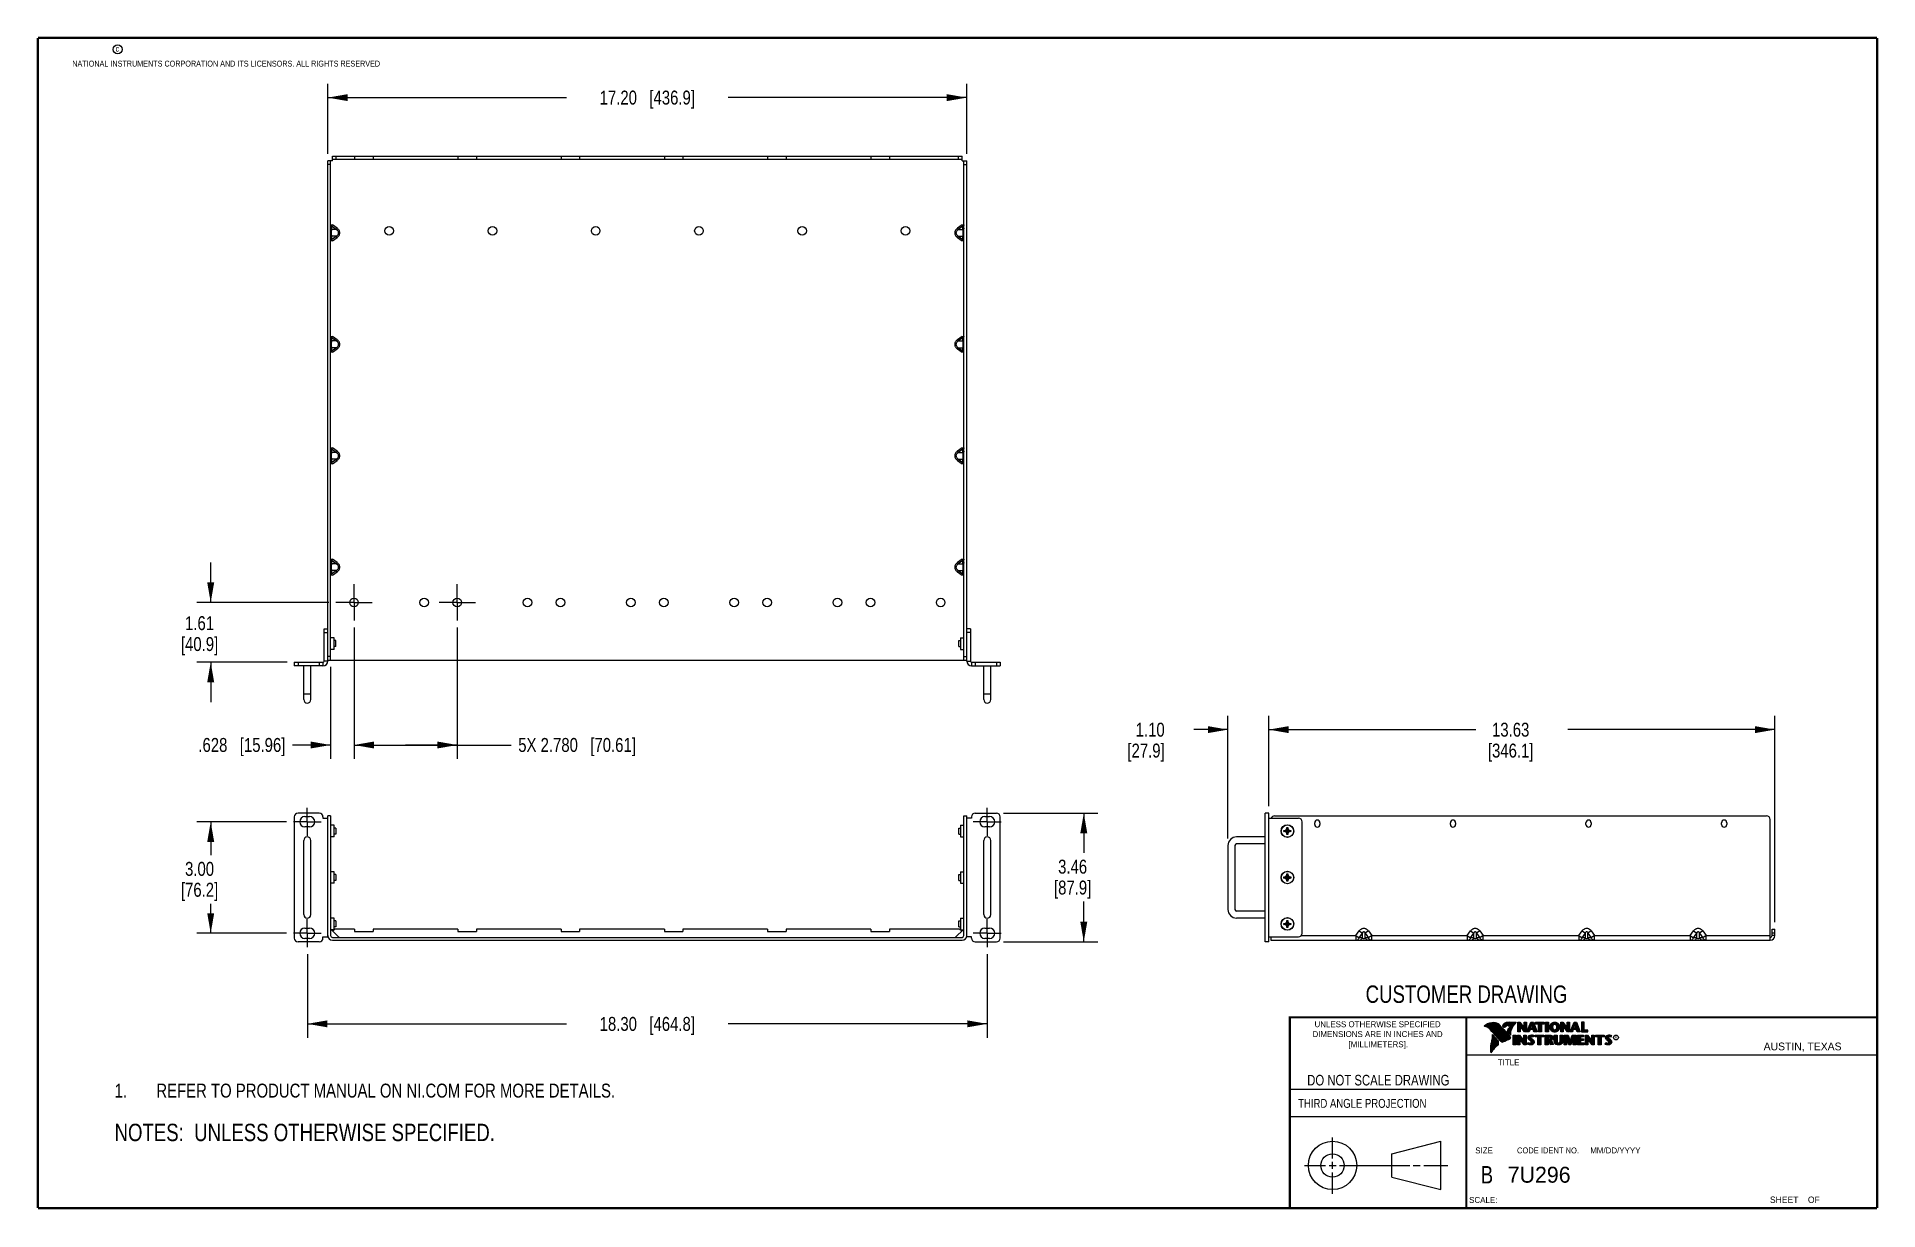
# Model space of a CAD drawing. Header units: inches. Extents: x 0.2 to 16.8, y 0.2 to 10.8.
import ezdxf

# ---------------------------------------------------------------- set-up
doc = ezdxf.new("R2010")
doc.units = ezdxf.units.IN
doc.header["$LTSCALE"] = 0.935
doc.header["$MEASUREMENT"] = 0
doc.linetypes.add('CENTER', pattern=[0.6, 0.375, -0.075, 0.075, -0.075])
doc.layers.get('0').update_dxf_attribs({"linetype": 'CONTINUOUS'})
for name, color, linetype in [('02___PRT_ALL_AXES', 7, 'CONTINUOUS'), ('DETAIL', 7, 'CONTINUOUS'), ('DIMENSIONS', 7, 'CONTINUOUS')]:
    doc.layers.add(name, color=color, linetype=linetype)
doc.styles.get("Standard").update_dxf_attribs({"font": 'txt', "width": 0.8})
doc.styles.add('TEXTSTYLE_2', font='txt')
doc.styles.add('TEXTSTYLE_3', font='txt', dxfattribs={"width": 0.95})
doc.dimstyles.new('DIMSTYLE_1', dxfattribs={"dimtxt": 0.125, "dimasz": 0.18, "dimexe": 0.125, "dimexo": 0.0625, "dimgap": 0.0625, "dimtad": 0, "dimtih": 1, "dimtoh": 1, "dimlfac": 3, "dimzin": 4, "dimdsep": 46, "dimtxsty": 'STANDARD', "dimblk": '_FILLED', "dimblk1": '_FILLED', "dimblk2": '_FILLED', "dimcen": 0.09, "dimadec": 0, "dimazin": 0, "dimtp": 0.001, "dimtm": 0.001, "dimtfac": 1, "dimtofl": 0, "dimtmove": 0, "dimatfit": 3, "dimldrblk": '_FILLED', "dimfxl": 1, "dimtolj": 1, "dimtzin": 4, "dimarcsym": 0})
doc.dimstyles.new('DIMSTYLE_2', dxfattribs={"dimtxt": 0.125, "dimasz": 0.18, "dimexe": 0.125, "dimexo": 0.0625, "dimgap": 0.0625, "dimtad": 0, "dimtih": 1, "dimtoh": 1, "dimdec": 3, "dimlfac": 3, "dimzin": 4, "dimdsep": 46, "dimtxsty": 'STANDARD', "dimblk": '_FILLED', "dimblk1": '_FILLED', "dimblk2": '_FILLED', "dimcen": 0.09, "dimadec": 0, "dimazin": 0, "dimtp": 0.001, "dimtm": 0.001, "dimtfac": 1, "dimtdec": 3, "dimtofl": 0, "dimtmove": 0, "dimatfit": 3, "dimldrblk": '_FILLED', "dimfxl": 1, "dimtolj": 1, "dimtzin": 4, "dimarcsym": 0})

msp = doc.modelspace()

# ---------------------------------------------------------------- texts
at = {"color": 2, "linetype": 'CONTINUOUS', "attachment_point": 1, "line_spacing_factor": 0.9}
for s, insert, char_height, width in [('c', (0.94601, 10.68933), 0.053, 0.0424), ('NATIONAL INSTRUMENTS CORPORATION AND ITS LICENSORS. ALL RIGHTS RESERVED', (0.55829, 10.55465), 0.053, 3.0104), ('THIRD ANGLE PROJECTION', (11.55636, 1.23843), 0.08, 1.408)]:
    msp.add_mtext(s, dxfattribs=dict(at, insert=insert, char_height=char_height, width=width))
at = {"color": 7, "linetype": 'CONTINUOUS', "attachment_point": 2, "line_spacing_factor": 0.9}
for s, insert, char_height, width in [('CUSTOMER DRAWING', (13.06681, 2.25637), 0.15625, 2), ('DO NOT SCALE DRAWING', (12.27541, 1.45424), 0.095, 1.52), ('B', (13.24972, 0.63608), 0.15625, 0.125)]:
    msp.add_mtext(s, dxfattribs=dict(at, insert=insert, char_height=char_height, width=width))
at = {"color": 2, "linetype": 'CONTINUOUS', "line_spacing_factor": 0.9}
for s, insert, char_height, width, attachment_point, style in [('DIMENSIONS ARE IN INCHES AND', (12.26882, 1.84654), 0.053254, 1.491112, 2, 'TEXTSTYLE_2'), ('UNLESS OTHERWISE SPECIFIED', (12.26882, 1.93517), 0.053254, 1.384604, 2, 'TEXTSTYLE_2'), ('[MILLIMETERS].', (12.27462, 1.75479), 0.053254, 0.745556, 2, 'TEXTSTYLE_2'), ('R', (14.39705, 1.79998), 0.02174, 0.021738, 1, 'TEXTSTYLE_2'), ('AUSTIN, TEXAS', (15.73268, 1.74407), 0.069617, 0.905021, 1, 'TEXTSTYLE_2'), ('TITLE', (13.34735, 1.59295), 0.053254, 0.26627, 1, 'TEXTSTYLE_2'), ('SIZE', (13.14508, 0.80269), 0.053254, 0.213016, 1, 'TEXTSTYLE_2'), ('CODE IDENT NO.', (13.79778, 0.80269), 0.053254, 0.7082782, 2, 'TEXTSTYLE_3'), ('MM/DD/YYYY', (14.1765, 0.80269), 0.053254, 0.53254, 1, 'TEXTSTYLE_2'), ('SCALE:', (13.09038, 0.35852), 0.053254, 0.319524, 1, 'TEXTSTYLE_2'), ('SHEET    OF', (15.78922, 0.3625), 0.057262, 0.629882, 1, 'TEXTSTYLE_2')]:
    msp.add_mtext(s, dxfattribs=dict(at, insert=insert, char_height=char_height, width=width, attachment_point=attachment_point, style=style))
at = {"color": 7, "linetype": 'CONTINUOUS', "insert": (13.43633, 0.62976), "char_height": 0.143155, "width": 0.715775, "attachment_point": 1, "line_spacing_factor": 0.9, "style": 'TEXTSTYLE_2'}
msp.add_mtext('7U296', dxfattribs=at)

# ---------------------------------------------------------------- blocks, each defined once
blk = doc.blocks.new('CUSTOM_NOTE_BL0', base_point=(3.675, 1.312))
at = {"color": 2, "linetype": 'CONTINUOUS', "width": 0.8}
for s, p in [('1.', (0.938, 1.25)), ('REFER TO PRODUCT MANUAL ON NI.COM FOR MORE DETAILS.', (1.312, 1.25))]:
    blk.add_text(s, height=0.125, dxfattribs=at).set_placement(p)
blk = doc.blocks.new('_FILLED')
at = {"color": 0, "linetype": 'BYBLOCK'}
blk.add_solid([(0, 0), (-1, 0.174), (-1, -0.174)], dxfattribs=at)
blk = doc.blocks.new('*D0')
at = {"layer": 'DIMENSIONS', "color": 2, "linetype": 'CONTINUOUS'}
for p, q in [((2.667, 2.538), (2.667, 1.787)), ((8.767, 2.538), (8.767, 1.787)), ((2.667, 1.912), (4.992, 1.912)), ((8.767, 1.912), (6.442, 1.912))]:
    blk.add_line(p, q, dxfattribs=at)
at = {"layer": 'DIMENSIONS', "color": 2, "linetype": 'CONTINUOUS', "xscale": 0.18, "yscale": 0.18, "zscale": 0.18, "rotation": 180}
blk.add_blockref('_FILLED', (2.667, 1.912), dxfattribs=at)
at = {"layer": 'DIMENSIONS', "color": 2, "linetype": 'CONTINUOUS', "xscale": 0.18, "yscale": 0.18, "zscale": 0.18}
blk.add_blockref('_FILLED', (8.767, 1.912), dxfattribs=at)
at = {"layer": 'DIMENSIONS', "color": 2, "linetype": 'CONTINUOUS', "insert": (5.717, 1.974), "char_height": 0.125, "width": 1.325, "attachment_point": 2, "line_spacing_factor": 0.9}
blk.add_mtext('18.30{\\Ftxt.shx;\\W1.000000;\\H0.125000; }[464.8]', dxfattribs=at)
blk = doc.blocks.new('*D1')
at = {"layer": 'DIMENSIONS', "color": 2, "linetype": 'CONTINUOUS'}
for p, q in [((2.479, 3.725), (1.675, 3.725)), ((1.8, 3.725), (1.8, 3.427)), ((1.8, 2.725), (1.8, 2.99)), ((2.479, 2.725), (1.675, 2.725))]:
    blk.add_line(p, q, dxfattribs=at)
at = {"layer": 'DIMENSIONS', "color": 2, "linetype": 'CONTINUOUS', "xscale": 0.18, "yscale": 0.18, "zscale": 0.18}
for p, rotation in [((1.8, 3.725), 90), ((1.8, 2.725), 270)]:
    blk.add_blockref('_FILLED', p, dxfattribs=dict(at, rotation=rotation))
at = {"layer": 'DIMENSIONS', "color": 2, "linetype": 'CONTINUOUS', "insert": (1.7, 3.365), "char_height": 0.125, "width": 0.6, "attachment_point": 2, "line_spacing_factor": 0.9}
blk.add_mtext('3.00\\P[76.2]', dxfattribs=at)
blk = doc.blocks.new('*D2')
at = {"layer": 'DIMENSIONS', "color": 2, "linetype": 'CONTINUOUS'}
for p, q in [((8.912, 3.802), (9.758, 3.802)), ((9.633, 3.802), (9.633, 3.447)), ((9.633, 2.648), (9.633, 3.01)), ((8.912, 2.648), (9.758, 2.648))]:
    blk.add_line(p, q, dxfattribs=at)
at = {"layer": 'DIMENSIONS', "color": 2, "linetype": 'CONTINUOUS', "xscale": 0.18, "yscale": 0.18, "zscale": 0.18}
for p, rotation in [((9.633, 3.802), 90), ((9.633, 2.648), 270)]:
    blk.add_blockref('_FILLED', p, dxfattribs=dict(at, rotation=rotation))
at = {"layer": 'DIMENSIONS', "color": 2, "linetype": 'CONTINUOUS', "insert": (9.533, 3.385), "char_height": 0.125, "width": 0.6, "attachment_point": 2, "line_spacing_factor": 0.9}
blk.add_mtext('3.46\\P[87.9]', dxfattribs=at)
blk = doc.blocks.new('*D3')
at = {"layer": 'DIMENSIONS', "color": 2, "linetype": 'CONTINUOUS'}
for p, q in [((10.926, 3.574), (10.926, 4.677)), ((11.292, 3.864), (11.292, 4.677)), ((10.926, 4.552), (10.621, 4.552)), ((11.292, 4.552), (11.652, 4.552))]:
    blk.add_line(p, q, dxfattribs=at)
at = {"layer": 'DIMENSIONS', "color": 2, "linetype": 'CONTINUOUS', "xscale": 0.18, "yscale": 0.18, "zscale": 0.18}
blk.add_blockref('_FILLED', (10.926, 4.552), dxfattribs=at)
at = {"layer": 'DIMENSIONS', "color": 2, "linetype": 'CONTINUOUS', "xscale": 0.18, "yscale": 0.18, "zscale": 0.18, "rotation": 180}
blk.add_blockref('_FILLED', (11.292, 4.552), dxfattribs=at)
at = {"layer": 'DIMENSIONS', "color": 2, "linetype": 'CONTINUOUS', "insert": (10.359, 4.614), "char_height": 0.125, "width": 0.6, "attachment_point": 3, "line_spacing_factor": 0.9}
blk.add_mtext('1.10\\P[27.9]', dxfattribs=at)
blk = doc.blocks.new('*D4')
at = {"layer": 'DIMENSIONS', "color": 2, "linetype": 'CONTINUOUS'}
for p, q in [((11.292, 3.864), (11.292, 4.677)), ((15.834, 2.824), (15.834, 4.677)), ((11.292, 4.552), (13.151, 4.552)), ((15.834, 4.552), (13.976, 4.552))]:
    blk.add_line(p, q, dxfattribs=at)
at = {"layer": 'DIMENSIONS', "color": 2, "linetype": 'CONTINUOUS', "xscale": 0.18, "yscale": 0.18, "zscale": 0.18, "rotation": 180}
blk.add_blockref('_FILLED', (11.292, 4.552), dxfattribs=at)
at = {"layer": 'DIMENSIONS', "color": 2, "linetype": 'CONTINUOUS', "xscale": 0.18, "yscale": 0.18, "zscale": 0.18}
blk.add_blockref('_FILLED', (15.834, 4.552), dxfattribs=at)
at = {"layer": 'DIMENSIONS', "color": 2, "linetype": 'CONTINUOUS', "insert": (13.463, 4.614), "char_height": 0.125, "width": 0.7, "attachment_point": 2, "line_spacing_factor": 0.9}
blk.add_mtext('13.63\\P[346.1]', dxfattribs=at)
blk = doc.blocks.new('*D5')
at = {"layer": 'DIMENSIONS', "color": 2, "linetype": 'CONTINUOUS'}
for p, q in [((2.85, 9.719), (2.85, 10.348)), ((8.583, 9.719), (8.583, 10.348)), ((2.85, 10.223), (4.992, 10.223)), ((8.583, 10.223), (6.442, 10.223))]:
    blk.add_line(p, q, dxfattribs=at)
at = {"layer": 'DIMENSIONS', "color": 2, "linetype": 'CONTINUOUS', "xscale": 0.18, "yscale": 0.18, "zscale": 0.18, "rotation": 180}
blk.add_blockref('_FILLED', (2.85, 10.223), dxfattribs=at)
at = {"layer": 'DIMENSIONS', "color": 2, "linetype": 'CONTINUOUS', "xscale": 0.18, "yscale": 0.18, "zscale": 0.18}
blk.add_blockref('_FILLED', (8.583, 10.223), dxfattribs=at)
at = {"layer": 'DIMENSIONS', "color": 2, "linetype": 'CONTINUOUS', "insert": (5.717, 10.286), "char_height": 0.125, "width": 1.325, "attachment_point": 2, "line_spacing_factor": 0.9}
blk.add_mtext('17.20{\\Ftxt.shx;\\W1.000000;\\H0.125000; }[436.9]', dxfattribs=at)
blk = doc.blocks.new('*D6')
at = {"layer": 'DIMENSIONS', "color": 2, "linetype": 'CONTINUOUS'}
for p, q in [((1.8, 5.693), (1.8, 6.053)), ((2.859, 5.693), (1.675, 5.693)), ((2.487, 5.157), (1.675, 5.157)), ((1.8, 5.157), (1.8, 4.797))]:
    blk.add_line(p, q, dxfattribs=at)
at = {"layer": 'DIMENSIONS', "color": 2, "linetype": 'CONTINUOUS', "xscale": 0.18, "yscale": 0.18, "zscale": 0.18}
for p, rotation in [((1.8, 5.693), 270), ((1.8, 5.157), 90)]:
    blk.add_blockref('_FILLED', p, dxfattribs=dict(at, rotation=rotation))
at = {"layer": 'DIMENSIONS', "color": 2, "linetype": 'CONTINUOUS', "insert": (1.7, 5.57), "char_height": 0.125, "width": 0.6, "attachment_point": 2, "line_spacing_factor": 0.9}
blk.add_mtext('1.61\\P[40.9]', dxfattribs=at)
blk = doc.blocks.new('*D7')
at = {"layer": 'DIMENSIONS', "color": 2, "linetype": 'CONTINUOUS'}
for p, q in [((3.086, 5.467), (3.086, 4.289)), ((2.876, 5.114), (2.876, 4.289)), ((2.876, 4.414), (2.533, 4.414)), ((3.086, 4.414), (3.446, 4.414))]:
    blk.add_line(p, q, dxfattribs=at)
at = {"layer": 'DIMENSIONS', "color": 2, "linetype": 'CONTINUOUS', "xscale": 0.18, "yscale": 0.18, "zscale": 0.18}
blk.add_blockref('_FILLED', (2.876, 4.414), dxfattribs=at)
at = {"layer": 'DIMENSIONS', "color": 2, "linetype": 'CONTINUOUS', "xscale": 0.18, "yscale": 0.18, "zscale": 0.18, "rotation": 180}
blk.add_blockref('_FILLED', (3.086, 4.414), dxfattribs=at)
at = {"layer": 'DIMENSIONS', "color": 2, "linetype": 'CONTINUOUS', "insert": (2.47, 4.477), "char_height": 0.125, "width": 1.225, "attachment_point": 3, "line_spacing_factor": 0.9}
blk.add_mtext('.628{\\Ftxt.shx;\\W1.000000;\\H0.125000; }[15.96]', dxfattribs=at)
blk = doc.blocks.new('*D8')
at = {"layer": 'DIMENSIONS', "color": 2, "linetype": 'CONTINUOUS'}
for p, q in [((3.086, 5.467), (3.086, 4.289)), ((4.012, 5.467), (4.012, 4.289)), ((3.086, 4.414), (3.549, 4.414)), ((4.012, 4.414), (3.549, 4.414)), ((3.549, 4.414), (4.497, 4.414))]:
    blk.add_line(p, q, dxfattribs=at)
at = {"layer": 'DIMENSIONS', "color": 2, "linetype": 'CONTINUOUS', "xscale": 0.18, "yscale": 0.18, "zscale": 0.18, "rotation": 180}
blk.add_blockref('_FILLED', (3.086, 4.414), dxfattribs=at)
at = {"layer": 'DIMENSIONS', "color": 2, "linetype": 'CONTINUOUS', "xscale": 0.18, "yscale": 0.18, "zscale": 0.18}
blk.add_blockref('_FILLED', (4.012, 4.414), dxfattribs=at)
at = {"layer": 'DIMENSIONS', "color": 2, "linetype": 'CONTINUOUS', "insert": (4.559, 4.477), "char_height": 0.125, "width": 1.625, "attachment_point": 1, "line_spacing_factor": 0.9}
blk.add_mtext('5X 2.780{\\Ftxt.shx;\\W1.000000;\\H0.125000; }[70.61]', dxfattribs=at)
blk = doc.blocks.new('NOTES_HEADER_BL1', base_point=(3.1215, 0.9375))
at = {"layer": 'DETAIL', "color": 2, "linetype": 'CONTINUOUS', "width": 0.8}
blk.add_text('NOTES:  UNLESS OTHERWISE SPECIFIED.', height=0.156, dxfattribs=at).set_placement((0.9375, 0.8595))

# ---------------------------------------------------------------- dimensions: what is measured, and where the dimension line sits
at = {"layer": 'DIMENSIONS', "color": 2, "linetype": 'CONTINUOUS'}
for base, p1, p2, picture, middle in [((8.58324, 10.22306), (2.8499, 9.656), (8.58324, 9.656), '*D5', (5.71657, 10.22306)), ((15.83395, 4.55175), (11.29228, 3.80175), (15.83395, 2.76162), '*D4', (13.56312, 4.458)), ((8.76657, 1.91162), (2.66657, 2.60007), (8.76657, 2.60005), '*D0', (5.71657, 1.91162))]:
    dim = msp.add_linear_dim(base=base, p1=p1, p2=p2, dimstyle='DIMSTYLE_1', dxfattribs=at)
    dim.commit()
    dim.dimension.update_dxf_attribs({"geometry": picture, "text_midpoint": middle, "dimtype": 160})
for base, p1, p2, angle, dimstyle, picture, middle in [((1.7999, 5.15667), (2.92196, 5.69345), (2.5499, 5.15667), 270, 'DIMSTYLE_1', '*D6', (1.7999, 5.41375)), ((2.87624, 4.41423), (3.08563, 5.52979), (2.87624, 5.176), 180, 'DIMSTYLE_2', '*D7', (1.85787, 4.41423)), ((10.92628, 4.55175), (11.29228, 3.80175), (10.92628, 3.51154), 180, 'DIMSTYLE_1', '*D3', (10.25886, 4.458)), ((9.63324, 3.80175), (8.8499, 2.64842), (8.8499, 3.80175), 90, 'DIMSTYLE_1', '*D2', (9.63324, 3.22837)), ((1.7999, 2.72508), (2.54154, 3.72508), (2.54156, 2.72508), 270, 'DIMSTYLE_1', '*D1', (1.7999, 3.20862))]:
    dim = msp.add_linear_dim(base=base, p1=p1, p2=p2, angle=angle, dimstyle=dimstyle, dxfattribs=at)
    dim.commit()
    dim.dimension.update_dxf_attribs({"geometry": picture, "text_midpoint": middle, "dimtype": 160})
dim = msp.add_linear_dim(base=(4.01229, 4.41423), p1=(3.08563, 5.52979), p2=(4.01229, 5.52979), text='5X <>', dimstyle='DIMSTYLE_2', dxfattribs=at)
dim.commit()
dim.dimension.update_dxf_attribs({"geometry": '*D8', "text_midpoint": (5.37183, 4.41423), "dimtype": 160})

# ---------------------------------------------------------------- linework, layer by layer
at = {"color": 3, "linetype": 'CONTINUOUS'}
for p, q in [((2.8499, 5.16667), (2.8499, 9.656)), ((2.89224, 9.69833), (8.5409, 9.69833)), ((8.58324, 5.16667), (8.58324, 9.656)), ((2.80724, 5.124), (2.5499, 5.124)), ((8.6259, 5.124), (8.88324, 5.124)), ((2.7739, 3.80175), (2.58324, 3.80175)), ((8.65924, 3.80175), (8.8499, 3.80175)), ((11.25962, 2.64842), (11.25962, 3.80175)), ((2.5499, 3.76842), (2.5499, 2.68175)), ((2.80724, 3.76842), (2.80724, 3.75842)), ((2.80724, 3.75842), (2.8499, 3.75842)), ((2.8499, 2.69175), (2.8499, 3.77828)), ((8.58324, 2.69175), (8.58324, 3.77828)), ((8.6259, 3.75842), (8.58324, 3.75842)), ((8.6259, 3.76842), (8.6259, 3.75842)), ((8.88324, 2.68175), (8.88324, 3.76842)), ((11.34495, 3.77828), (15.75828, 3.77828)), ((15.79162, 2.66162), (15.79162, 3.74495)), ((2.7739, 2.64842), (2.58324, 2.64842)), ((2.80724, 2.68175), (2.80724, 2.69175)), ((2.80724, 2.69175), (2.8499, 2.69175)), ((2.89224, 2.66162), (8.5409, 2.66162)), ((8.6259, 2.69175), (8.58324, 2.69175)), ((8.6259, 2.68175), (8.6259, 2.69175)), ((8.65924, 2.64842), (8.8499, 2.64842)), ((11.31162, 2.69175), (11.31162, 2.66162)), ((15.83395, 2.70395), (15.83395, 2.76162))]:
    msp.add_line(p, q, dxfattribs=at)
at = {"color": 7, "linetype": 'CONTINUOUS'}
for p, q in [((2.89224, 9.656), (2.8499, 9.656)), ((2.87624, 5.176), (2.87624, 9.656)), ((2.89224, 9.656), (2.89224, 9.69833)), ((2.89224, 9.672), (8.5409, 9.672)), ((3.0899, 9.69833), (3.0899, 9.672)), ((3.25657, 9.69833), (3.25657, 9.672)), ((4.01657, 9.69833), (4.01657, 9.672)), ((4.18324, 9.69833), (4.18324, 9.672)), ((4.94324, 9.69833), (4.94324, 9.672)), ((5.1099, 9.69833), (5.1099, 9.672)), ((5.8699, 9.69833), (5.8699, 9.672)), ((6.03657, 9.69833), (6.03657, 9.672)), ((6.79657, 9.69833), (6.79657, 9.672)), ((6.96324, 9.69833), (6.96324, 9.672)), ((7.72324, 9.69833), (7.72324, 9.672)), ((7.8899, 9.69833), (7.8899, 9.672)), ((8.5409, 9.656), (8.5409, 9.69833)), ((8.5409, 9.656), (8.58324, 9.656)), ((8.5569, 5.176), (8.5569, 9.656)), ((2.81724, 5.16667), (2.81724, 5.45733)), ((2.81724, 5.45733), (2.8499, 5.45733)), ((8.6159, 5.45733), (8.58324, 5.45733)), ((8.6159, 5.45733), (8.6159, 5.16667)), ((2.90624, 5.37567), (2.87624, 5.37567)), ((2.90624, 5.27233), (2.90624, 5.37567)), ((2.92157, 5.35133), (2.90624, 5.35133)), ((2.92157, 5.29667), (2.90624, 5.29667)), ((2.92157, 5.29667), (2.92157, 5.35133)), ((8.51157, 5.35133), (8.5269, 5.35133)), ((8.51157, 5.29667), (8.51157, 5.35133)), ((8.51157, 5.29667), (8.5269, 5.29667)), ((8.5269, 5.37567), (8.5569, 5.37567)), ((8.5269, 5.37567), (8.5269, 5.27233)), ((2.5499, 5.15667), (2.5499, 5.124)), ((2.5499, 5.15667), (2.80724, 5.15667)), ((2.63532, 4.82192), (2.63532, 5.124)), ((2.69782, 4.82192), (2.69782, 5.124)), ((2.80724, 5.15667), (2.80724, 5.124)), ((2.8499, 5.176), (8.58324, 5.176)), ((2.90624, 5.27233), (2.87624, 5.27233)), ((8.5269, 5.27233), (8.5569, 5.27233)), ((8.6259, 5.15667), (8.88324, 5.15667)), ((8.6259, 5.15667), (8.6259, 5.124)), ((8.73532, 4.82192), (8.73532, 5.124)), ((8.79782, 4.82192), (8.79782, 5.124)), ((8.88324, 5.15667), (8.88324, 5.124)), ((11.29228, 3.80175), (11.25962, 3.80175)), ((11.29228, 2.64842), (11.29228, 3.80175)), ((2.87624, 3.77828), (2.8499, 3.77828)), ((2.87624, 3.77828), (2.87624, 2.70395)), ((2.90624, 3.69342), (2.87624, 3.69342)), ((2.90624, 3.59008), (2.90624, 3.69342)), ((2.92157, 3.66908), (2.90624, 3.66908)), ((2.92157, 3.66908), (2.92157, 3.61442)), ((8.51157, 3.66908), (8.5269, 3.66908)), ((8.51157, 3.61442), (8.51157, 3.66908)), ((8.5269, 3.69342), (8.5569, 3.69342)), ((8.5269, 3.69342), (8.5269, 3.59008)), ((8.5569, 3.77828), (8.58324, 3.77828)), ((8.5569, 2.70395), (8.5569, 3.77828)), ((11.29228, 3.75842), (11.55962, 3.75842)), ((11.42812, 3.63675), (11.42812, 3.64675)), ((11.42812, 3.64675), (11.49112, 3.63675)), ((11.42812, 3.64675), (11.43812, 3.64675)), ((11.42812, 3.63675), (11.49112, 3.64675)), ((11.43812, 3.63675), (11.42812, 3.63675)), ((11.43812, 3.64675), (11.44858, 3.65279)), ((11.43812, 3.64675), (11.48112, 3.63675)), ((11.43812, 3.63675), (11.48112, 3.64675)), ((11.44858, 3.63071), (11.43812, 3.63675)), ((11.44858, 3.65279), (11.45462, 3.66325)), ((11.44858, 3.63071), (11.47066, 3.65279)), ((11.44858, 3.65279), (11.47066, 3.63071)), ((11.45462, 3.66325), (11.45462, 3.67325)), ((11.45462, 3.61025), (11.46462, 3.67325)), ((11.46462, 3.61025), (11.45462, 3.67325)), ((11.45462, 3.67325), (11.46462, 3.67325)), ((11.45462, 3.62025), (11.46462, 3.66325)), ((11.46462, 3.62025), (11.45462, 3.66325)), ((11.46462, 3.67325), (11.46462, 3.66325)), ((11.46462, 3.66325), (11.47066, 3.65279)), ((11.47066, 3.65279), (11.48112, 3.64675)), ((11.48112, 3.63675), (11.47066, 3.63071)), ((11.48112, 3.64675), (11.49112, 3.64675)), ((11.49112, 3.63675), (11.48112, 3.63675)), ((11.49112, 3.64675), (11.49112, 3.63675)), ((11.59295, 2.72508), (11.59295, 3.72508)), ((2.63532, 2.89175), (2.63532, 3.55842)), ((2.69782, 2.89175), (2.69782, 3.55842)), ((2.90624, 3.59008), (2.87624, 3.59008)), ((2.92157, 3.61442), (2.90624, 3.61442)), ((8.51157, 3.61442), (8.5269, 3.61442)), ((8.5269, 3.59008), (8.5569, 3.59008)), ((8.73532, 2.89175), (8.73532, 3.55842)), ((8.79782, 2.89175), (8.79782, 3.55842)), ((10.92628, 3.51154), (10.92628, 2.93862)), ((10.98878, 3.51154), (10.98878, 2.93862)), ((11.25962, 3.58967), (11.00441, 3.58967)), ((11.25962, 3.52717), (11.00441, 3.52717)), ((11.45462, 3.62025), (11.44858, 3.63071)), ((11.45462, 3.61025), (11.45462, 3.62025)), ((11.46462, 3.61025), (11.45462, 3.61025)), ((11.47066, 3.63071), (11.46462, 3.62025)), ((11.46462, 3.62025), (11.46462, 3.61025)), ((2.90624, 3.27675), (2.87624, 3.27675)), ((2.90624, 3.17342), (2.87624, 3.17342)), ((2.90624, 3.17342), (2.90624, 3.27675)), ((2.92157, 3.25242), (2.90624, 3.25242)), ((2.92157, 3.19775), (2.90624, 3.19775)), ((2.92157, 3.25242), (2.92157, 3.19775)), ((8.51157, 3.25242), (8.5269, 3.25242)), ((8.51157, 3.19775), (8.51157, 3.25242)), ((8.51157, 3.19775), (8.5269, 3.19775)), ((8.5269, 3.27675), (8.5569, 3.27675)), ((8.5269, 3.27675), (8.5269, 3.17342)), ((8.5269, 3.17342), (8.5569, 3.17342)), ((11.42812, 3.22008), (11.42812, 3.23008)), ((11.42812, 3.23008), (11.49112, 3.22008)), ((11.42812, 3.23008), (11.43812, 3.23008)), ((11.42812, 3.22008), (11.49112, 3.23008)), ((11.43812, 3.22008), (11.42812, 3.22008)), ((11.43812, 3.23008), (11.44858, 3.23612)), ((11.43812, 3.23008), (11.48112, 3.22008)), ((11.43812, 3.22008), (11.48112, 3.23008)), ((11.44858, 3.21404), (11.43812, 3.22008)), ((11.44858, 3.23612), (11.45462, 3.24658)), ((11.44858, 3.21404), (11.47066, 3.23612)), ((11.44858, 3.23612), (11.47066, 3.21404)), ((11.45462, 3.20358), (11.44858, 3.21404)), ((11.45462, 3.24658), (11.45462, 3.25658)), ((11.45462, 3.19358), (11.46462, 3.25658)), ((11.46462, 3.19358), (11.45462, 3.25658)), ((11.45462, 3.25658), (11.46462, 3.25658)), ((11.45462, 3.20358), (11.46462, 3.24658)), ((11.46462, 3.20358), (11.45462, 3.24658)), ((11.45462, 3.19358), (11.45462, 3.20358)), ((11.46462, 3.19358), (11.45462, 3.19358)), ((11.46462, 3.25658), (11.46462, 3.24658)), ((11.46462, 3.24658), (11.47066, 3.23612)), ((11.47066, 3.21404), (11.46462, 3.20358)), ((11.46462, 3.20358), (11.46462, 3.19358)), ((11.47066, 3.23612), (11.48112, 3.23008)), ((11.48112, 3.22008), (11.47066, 3.21404)), ((11.48112, 3.23008), (11.49112, 3.23008)), ((11.49112, 3.22008), (11.48112, 3.22008)), ((11.49112, 3.23008), (11.49112, 3.22008)), ((2.90624, 2.86008), (2.87624, 2.86008)), ((2.90624, 2.75675), (2.90624, 2.86008)), ((2.92157, 2.83575), (2.90624, 2.83575)), ((2.92157, 2.83575), (2.92157, 2.78108)), ((8.51157, 2.83575), (8.5269, 2.83575)), ((8.51157, 2.78108), (8.51157, 2.83575)), ((8.5269, 2.86008), (8.5569, 2.86008)), ((8.5269, 2.86008), (8.5269, 2.75675)), ((11.25962, 2.923), (11.00441, 2.923)), ((11.25962, 2.8605), (11.00441, 2.8605)), ((11.42812, 2.80342), (11.42812, 2.81342)), ((11.42812, 2.81342), (11.49112, 2.80342)), ((11.42812, 2.81342), (11.43812, 2.81342)), ((11.42812, 2.80342), (11.49112, 2.81342)), ((11.43812, 2.81342), (11.44858, 2.81946)), ((11.43812, 2.81342), (11.48112, 2.80342)), ((11.43812, 2.80342), (11.48112, 2.81342)), ((11.44858, 2.81946), (11.45462, 2.82992)), ((11.44858, 2.81946), (11.47066, 2.79738)), ((11.44858, 2.79738), (11.47066, 2.81946)), ((11.45462, 2.82992), (11.45462, 2.83992)), ((11.45462, 2.77692), (11.46462, 2.83992)), ((11.46462, 2.77692), (11.45462, 2.83992)), ((11.45462, 2.83992), (11.46462, 2.83992)), ((11.46462, 2.78692), (11.45462, 2.82992)), ((11.45462, 2.78692), (11.46462, 2.82992)), ((11.46462, 2.83992), (11.46462, 2.82992)), ((11.46462, 2.82992), (11.47066, 2.81946)), ((11.47066, 2.81946), (11.48112, 2.81342)), ((11.48112, 2.81342), (11.49112, 2.81342)), ((11.49112, 2.81342), (11.49112, 2.80342)), ((2.90624, 2.75675), (2.87624, 2.75675)), ((2.89224, 2.68795), (8.5409, 2.68795)), ((2.92157, 2.78108), (2.90624, 2.78108)), ((3.0899, 2.76162), (2.92557, 2.76162)), ((3.0899, 2.76162), (3.0899, 2.74162)), ((3.0899, 2.74162), (3.25657, 2.74162)), ((3.25657, 2.76162), (3.25657, 2.74162)), ((4.01657, 2.76162), (3.25657, 2.76162)), ((4.01657, 2.76162), (4.01657, 2.74162)), ((4.01657, 2.74162), (4.18324, 2.74162)), ((4.18324, 2.76162), (4.18324, 2.74162)), ((4.94324, 2.76162), (4.18324, 2.76162)), ((4.94324, 2.76162), (4.94324, 2.74162)), ((4.94324, 2.74162), (5.1099, 2.74162)), ((5.1099, 2.76162), (5.1099, 2.74162)), ((5.8699, 2.76162), (5.1099, 2.76162)), ((5.8699, 2.76162), (5.8699, 2.74162)), ((5.8699, 2.74162), (6.03657, 2.74162)), ((6.79657, 2.76162), (6.03657, 2.76162)), ((6.03657, 2.76162), (6.03657, 2.74162)), ((6.79657, 2.76162), (6.79657, 2.74162)), ((6.79657, 2.74162), (6.96324, 2.74162)), ((7.72324, 2.76162), (6.96324, 2.76162)), ((6.96324, 2.76162), (6.96324, 2.74162)), ((7.72324, 2.76162), (7.72324, 2.74162)), ((7.72324, 2.74162), (7.8899, 2.74162)), ((8.50757, 2.76162), (7.8899, 2.76162)), ((7.8899, 2.76162), (7.8899, 2.74162)), ((8.51157, 2.78108), (8.5269, 2.78108)), ((8.5269, 2.75675), (8.5569, 2.75675)), ((11.29228, 2.64842), (11.25962, 2.64842)), ((11.29228, 2.69175), (11.55962, 2.69175)), ((11.43812, 2.80342), (11.42812, 2.80342)), ((11.44858, 2.79738), (11.43812, 2.80342)), ((11.45462, 2.78692), (11.44858, 2.79738)), ((11.45462, 2.77692), (11.45462, 2.78692)), ((11.46462, 2.77692), (11.45462, 2.77692)), ((11.47066, 2.79738), (11.46462, 2.78692)), ((11.46462, 2.78692), (11.46462, 2.77692)), ((11.48112, 2.80342), (11.47066, 2.79738)), ((11.49112, 2.80342), (11.48112, 2.80342)), ((15.80762, 2.76162), (15.83395, 2.76162)), ((15.80762, 2.70395), (15.80762, 2.76162)), ((12.39627, 0.74621), (12.83576, 0.85895)), ((12.83576, 0.42476), (12.83576, 0.85895)), ((12.39627, 0.53616), (12.39627, 0.74621)), ((12.39627, 0.53616), (12.83576, 0.42476))]:
    msp.add_line(p, q, dxfattribs=at)
at = {"color": 9, "linetype": 'CONTINUOUS'}
for p, q in [((2.87624, 9.62267), (2.8499, 9.62267)), ((2.92557, 9.672), (2.92557, 9.69833)), ((8.50757, 9.672), (8.50757, 9.69833)), ((8.5569, 9.62267), (8.58324, 9.62267)), ((2.81724, 5.424), (2.8499, 5.424)), ((8.6159, 5.424), (8.58324, 5.424)), ((2.58324, 5.15667), (2.58324, 5.124)), ((2.7739, 5.15667), (2.7739, 5.124)), ((2.8499, 5.16667), (2.81724, 5.16667)), ((2.87624, 5.20933), (2.8499, 5.20933)), ((8.5569, 5.20933), (8.58324, 5.20933)), ((8.58324, 5.16667), (8.6159, 5.16667)), ((8.65924, 5.15667), (8.65924, 5.124)), ((8.8499, 5.15667), (8.8499, 5.124)), ((2.69782, 4.86879), (2.63532, 4.86879)), ((8.79782, 4.86879), (8.73532, 4.86879)), ((15.80762, 2.72828), (15.83395, 2.72828)), ((15.83395, 2.70395), (15.80762, 2.70395))]:
    msp.add_line(p, q, dxfattribs=at)
at = {"color": 2, "linetype": 'CONTINUOUS'}
for p, q in [((13.23112, 1.89338), (13.23112, 1.89487)), ((13.23467, 1.89211), (13.23467, 1.89717)), ((13.23823, 1.89072), (13.23823, 1.89937)), ((13.24178, 1.88921), (13.24178, 1.90148)), ((13.24534, 1.88757), (13.24534, 1.90349)), ((13.24889, 1.8858), (13.24889, 1.90537)), ((13.25245, 1.88389), (13.25245, 1.90695)), ((13.256, 1.88183), (13.256, 1.90844)), ((13.25955, 1.87962), (13.25955, 1.90983)), ((13.26311, 1.87724), (13.26311, 1.91114)), ((13.26666, 1.87469), (13.26666, 1.91236)), ((13.27022, 1.87195), (13.27022, 1.9135)), ((13.27377, 1.86901), (13.27377, 1.91455)), ((13.27733, 1.86584), (13.27733, 1.91553)), ((13.28088, 1.86243), (13.28088, 1.91642)), ((13.28444, 1.85873), (13.28444, 1.91727)), ((13.28799, 1.85487), (13.28799, 1.91812)), ((13.29154, 1.85098), (13.29154, 1.91881)), ((13.2951, 1.84706), (13.2951, 1.91935)), ((13.29865, 1.84311), (13.29865, 1.91976)), ((13.30221, 1.83913), (13.30221, 1.92002)), ((13.30576, 1.83512), (13.30576, 1.92013)), ((13.30932, 1.83108), (13.30932, 1.92011)), ((13.31287, 1.82701), (13.31287, 1.91995)), ((13.31643, 1.8229), (13.31643, 1.91964)), ((13.31998, 1.81877), (13.31998, 1.91919)), ((13.32353, 1.8146), (13.32353, 1.9186)), ((13.32709, 1.8104), (13.32709, 1.91788)), ((13.33064, 1.80617), (13.33064, 1.91718)), ((13.3342, 1.80197), (13.3342, 1.91628)), ((13.33775, 1.79782), (13.33775, 1.91515)), ((13.34131, 1.79371), (13.34131, 1.91378)), ((13.34486, 1.78966), (13.34486, 1.91216)), ((13.34841, 1.78565), (13.34841, 1.91026)), ((13.35197, 1.78168), (13.35197, 1.90806)), ((13.35552, 1.77776), (13.35552, 1.90551)), ((13.35908, 1.77389), (13.35908, 1.90255)), ((13.36263, 1.77005), (13.36263, 1.89912)), ((13.36619, 1.76626), (13.36619, 1.89522)), ((13.36974, 1.76251), (13.36974, 1.89151)), ((13.3733, 1.75881), (13.3733, 1.88779)), ((13.37685, 1.75559), (13.37685, 1.88406)), ((13.3804, 1.75292), (13.3804, 1.88032)), ((13.38396, 1.75121), (13.38396, 1.87658)), ((13.38751, 1.75092), (13.38751, 1.87282)), ((13.40222, 1.87796), (13.39013, 1.89218)), ((13.39107, 1.7518), (13.39107, 1.86907)), ((13.40289, 1.88104), (13.39274, 1.89296)), ((13.39462, 1.89075), (13.39462, 1.89989)), ((13.39462, 1.75332), (13.39462, 1.8653)), ((13.39818, 1.88658), (13.39818, 1.90616)), ((13.39818, 1.75478), (13.39818, 1.86153)), ((13.40173, 1.8824), (13.40173, 1.91011)), ((13.40173, 1.75627), (13.40173, 1.85744)), ((13.40529, 1.88228), (13.40529, 1.91288)), ((13.40529, 1.75779), (13.40529, 1.85313)), ((13.40884, 1.88443), (13.40884, 1.91496)), ((13.40884, 1.75933), (13.40884, 1.84883)), ((13.41239, 1.88698), (13.41239, 1.91671)), ((13.41239, 1.76089), (13.41239, 1.84452)), ((13.41595, 1.89003), (13.41595, 1.91816)), ((13.41595, 1.76248), (13.41595, 1.84021)), ((13.4195, 1.89369), (13.4195, 1.91934)), ((13.4195, 1.76409), (13.4195, 1.83591)), ((13.42306, 1.89637), (13.42306, 1.92027)), ((13.42306, 1.76573), (13.42306, 1.83161)), ((13.42661, 1.89822), (13.42661, 1.92095)), ((13.42661, 1.76739), (13.42661, 1.8273)), ((13.43017, 1.89946), (13.43017, 1.92144)), ((13.43017, 1.76908), (13.43017, 1.823)), ((13.44136, 1.83283), (13.43192, 1.84365)), ((13.43372, 1.89972), (13.43372, 1.92195)), ((13.43372, 1.7708), (13.43372, 1.8187)), ((13.44327, 1.83444), (13.4349, 1.84404)), ((13.43727, 1.89906), (13.43727, 1.9224)), ((13.43727, 1.84132), (13.43727, 1.84907)), ((13.44083, 1.89795), (13.44083, 1.92278)), ((13.44083, 1.83724), (13.44083, 1.85725)), ((13.44438, 1.89725), (13.44438, 1.9231)), ((13.44438, 1.83308), (13.44438, 1.86652)), ((13.44794, 1.89688), (13.44794, 1.92337)), ((13.44794, 1.82881), (13.44794, 1.87298)), ((13.45149, 1.89664), (13.45149, 1.92357)), ((13.45149, 1.82467), (13.45149, 1.8764)), ((13.45293, 1.92614), (13.51325, 1.92706)), ((13.453, 1.92364), (13.50667, 1.92446)), ((13.45505, 1.8965), (13.45505, 1.92367)), ((13.45505, 1.82065), (13.45505, 1.87803)), ((13.4586, 1.89642), (13.4586, 1.92372)), ((13.4586, 1.83026), (13.4586, 1.87896)), ((13.46216, 1.89573), (13.46216, 1.92378)), ((13.46216, 1.85354), (13.46216, 1.87953)), ((13.46571, 1.8935), (13.46571, 1.92383)), ((13.46571, 1.8636), (13.46571, 1.87975)), ((13.46926, 1.87203), (13.46926, 1.92389)), ((13.47282, 1.87938), (13.47282, 1.92394)), ((13.47637, 1.88593), (13.47637, 1.92399)), ((13.47993, 1.89186), (13.47993, 1.92405)), ((13.48348, 1.89728), (13.48348, 1.9241)), ((13.48704, 1.90228), (13.48704, 1.92416)), ((13.49059, 1.90692), (13.49059, 1.92421)), ((13.49415, 1.91125), (13.49415, 1.92427)), ((13.4977, 1.9153), (13.4977, 1.92432)), ((13.50125, 1.9191), (13.50125, 1.92437)), ((13.52607, 1.92627), (13.54513, 1.92627)), ((13.52607, 1.83895), (13.52607, 1.92627)), ((13.54661, 1.83895), (13.52607, 1.83895)), ((13.5286, 1.92374), (13.54388, 1.92374)), ((13.5286, 1.84148), (13.5286, 1.92374)), ((13.54409, 1.84148), (13.5286, 1.84148)), ((13.53324, 1.84148), (13.53324, 1.92374)), ((13.53672, 1.84148), (13.53672, 1.92374)), ((13.5402, 1.84148), (13.5402, 1.92374)), ((13.54409, 1.89763), (13.54367, 1.92374)), ((13.54388, 1.92374), (13.58542, 1.86899)), ((13.58728, 1.84148), (13.54409, 1.89763)), ((13.54409, 1.89763), (13.54409, 1.84148)), ((13.54513, 1.92627), (13.58289, 1.87651)), ((13.58603, 1.83895), (13.54661, 1.89019)), ((13.54661, 1.89019), (13.54661, 1.83895)), ((13.54715, 1.89365), (13.54715, 1.91943)), ((13.55062, 1.88913), (13.55062, 1.91485)), ((13.5541, 1.88461), (13.5541, 1.91027)), ((13.55757, 1.8801), (13.55757, 1.90569)), ((13.56105, 1.87558), (13.56105, 1.90111)), ((13.56452, 1.87106), (13.56452, 1.89653)), ((13.568, 1.86654), (13.568, 1.89195)), ((13.57147, 1.86202), (13.57147, 1.88737)), ((13.57495, 1.85751), (13.57495, 1.88279)), ((13.57843, 1.85299), (13.57843, 1.8782)), ((13.5819, 1.84847), (13.5819, 1.87362)), ((13.58289, 1.92627), (13.60361, 1.92627)), ((13.58289, 1.87651), (13.58289, 1.92627)), ((13.58538, 1.84395), (13.58542, 1.86899)), ((13.58542, 1.92374), (13.60109, 1.92374)), ((13.58542, 1.86899), (13.58542, 1.92374)), ((13.60361, 1.83895), (13.58603, 1.83895)), ((13.60109, 1.84148), (13.58728, 1.84148)), ((13.58885, 1.84148), (13.58885, 1.92374)), ((13.59233, 1.84148), (13.59233, 1.92374)), ((13.5958, 1.84148), (13.5958, 1.92374)), ((13.59928, 1.84148), (13.59928, 1.92374)), ((13.60109, 1.92374), (13.60109, 1.84148)), ((13.60361, 1.92627), (13.60361, 1.83895)), ((13.60876, 1.83899), (13.6444, 1.92621)), ((13.6294, 1.83899), (13.60876, 1.83899)), ((13.61252, 1.84151), (13.6461, 1.92368)), ((13.6277, 1.84151), (13.61252, 1.84151)), ((13.61666, 1.84151), (13.61666, 1.85163)), ((13.62013, 1.84151), (13.62013, 1.86014)), ((13.62361, 1.84151), (13.62361, 1.86864)), ((13.62708, 1.84151), (13.62708, 1.87715)), ((13.63607, 1.86235), (13.6277, 1.84151)), ((13.63778, 1.85982), (13.6294, 1.83899)), ((13.63056, 1.84863), (13.63056, 1.88565)), ((13.63403, 1.85728), (13.63403, 1.89416)), ((13.66648, 1.86235), (13.63607, 1.86235)), ((13.63751, 1.86235), (13.63751, 1.90266)), ((13.66466, 1.85982), (13.63778, 1.85982)), ((13.63884, 1.87112), (13.65003, 1.90732)), ((13.66391, 1.87112), (13.63884, 1.87112)), ((13.64098, 1.87806), (13.64098, 1.91116)), ((13.64098, 1.86235), (13.64098, 1.87112)), ((13.64227, 1.87365), (13.65189, 1.90479)), ((13.6606, 1.87365), (13.64227, 1.87365)), ((13.6444, 1.92621), (13.66641, 1.92621)), ((13.64446, 1.88931), (13.64446, 1.91967)), ((13.64446, 1.86235), (13.64446, 1.87112)), ((13.6461, 1.92368), (13.66467, 1.92368)), ((13.64793, 1.90055), (13.64793, 1.92368)), ((13.64793, 1.86235), (13.64793, 1.87112)), ((13.65003, 1.90732), (13.65407, 1.90732)), ((13.65141, 1.90732), (13.65141, 1.92368)), ((13.65141, 1.86235), (13.65141, 1.87112)), ((13.65189, 1.90479), (13.65213, 1.90479)), ((13.65213, 1.90479), (13.6606, 1.87365)), ((13.65407, 1.90732), (13.66391, 1.87112)), ((13.65489, 1.90431), (13.65489, 1.92368)), ((13.65489, 1.86235), (13.65489, 1.87112)), ((13.65836, 1.89153), (13.65836, 1.92368)), ((13.65836, 1.86235), (13.65836, 1.87112)), ((13.66184, 1.87875), (13.66184, 1.92368)), ((13.66184, 1.86235), (13.66184, 1.87112)), ((13.67167, 1.83899), (13.66466, 1.85982)), ((13.66467, 1.92368), (13.69586, 1.84151)), ((13.66531, 1.86235), (13.66531, 1.92199)), ((13.66641, 1.92621), (13.69953, 1.83899)), ((13.67349, 1.84151), (13.66648, 1.86235)), ((13.66879, 1.85548), (13.66879, 1.91284)), ((13.69953, 1.83899), (13.67167, 1.83899)), ((13.67226, 1.84516), (13.67226, 1.90368)), ((13.69586, 1.84151), (13.67349, 1.84151)), ((13.67574, 1.84151), (13.67574, 1.89453)), ((13.67921, 1.84151), (13.67921, 1.88537)), ((13.68269, 1.84151), (13.68269, 1.87622)), ((13.68616, 1.84151), (13.68616, 1.86706)), ((13.68662, 1.92621), (13.76343, 1.92621)), ((13.68662, 1.90994), (13.68662, 1.92621)), ((13.71181, 1.90994), (13.68662, 1.90994)), ((13.68915, 1.92368), (13.7609, 1.92368)), ((13.68915, 1.91247), (13.68915, 1.92368)), ((13.71434, 1.91247), (13.68915, 1.91247)), ((13.68964, 1.84151), (13.68964, 1.85791)), ((13.69312, 1.91247), (13.69312, 1.92368)), ((13.69312, 1.84151), (13.69312, 1.84875)), ((13.69659, 1.91247), (13.69659, 1.92368)), ((13.70007, 1.91247), (13.70007, 1.92368)), ((13.70354, 1.91247), (13.70354, 1.92368)), ((13.70702, 1.91247), (13.70702, 1.92368)), ((13.71049, 1.91247), (13.71049, 1.92368)), ((13.71181, 1.83899), (13.71181, 1.90994)), ((13.73824, 1.83899), (13.71181, 1.83899)), ((13.71434, 1.91247), (13.71397, 1.92368)), ((13.71434, 1.84151), (13.71434, 1.91247)), ((13.73571, 1.84151), (13.71434, 1.84151)), ((13.71744, 1.84151), (13.71744, 1.92368)), ((13.72092, 1.84151), (13.72092, 1.92368)), ((13.72439, 1.84151), (13.72439, 1.92368)), ((13.72787, 1.84151), (13.72787, 1.92368)), ((13.73135, 1.84151), (13.73135, 1.92368)), ((13.73571, 1.91247), (13.73482, 1.92368)), ((13.7609, 1.91247), (13.73571, 1.91247)), ((13.73571, 1.91247), (13.73571, 1.84151)), ((13.76343, 1.90994), (13.73824, 1.90994)), ((13.73824, 1.90994), (13.73824, 1.83899)), ((13.7383, 1.91247), (13.7383, 1.92368)), ((13.74177, 1.91247), (13.74177, 1.92368)), ((13.74525, 1.91247), (13.74525, 1.92368)), ((13.74872, 1.91247), (13.74872, 1.92368)), ((13.7522, 1.91247), (13.7522, 1.92368)), ((13.75567, 1.91247), (13.75567, 1.92368)), ((13.75915, 1.91247), (13.75915, 1.92368)), ((13.7609, 1.92368), (13.7609, 1.91247)), ((13.76343, 1.92621), (13.76343, 1.90994)), ((13.77684, 1.92621), (13.80314, 1.92621)), ((13.77684, 1.83899), (13.77684, 1.92621)), ((13.80314, 1.83899), (13.77684, 1.83899)), ((13.77937, 1.92368), (13.80061, 1.92368)), ((13.77937, 1.84151), (13.77937, 1.92368)), ((13.80061, 1.84151), (13.77937, 1.84151)), ((13.78348, 1.84151), (13.78348, 1.92368)), ((13.78695, 1.84151), (13.78695, 1.92368)), ((13.79043, 1.84151), (13.79043, 1.92368)), ((13.7939, 1.84151), (13.7939, 1.92368)), ((13.79738, 1.84151), (13.79738, 1.92368)), ((13.80061, 1.92368), (13.80061, 1.84151)), ((13.80314, 1.92621), (13.80314, 1.83899)), ((13.8154, 1.88342), (13.81542, 1.88525)), ((13.81544, 1.88157), (13.8154, 1.88342)), ((13.81542, 1.88525), (13.81551, 1.88707)), ((13.81555, 1.87972), (13.81544, 1.88157)), ((13.81551, 1.88707), (13.81566, 1.88888)), ((13.81572, 1.87787), (13.81555, 1.87972)), ((13.81566, 1.88888), (13.81587, 1.89065)), ((13.81595, 1.87603), (13.81572, 1.87787)), ((13.81587, 1.89065), (13.81615, 1.89241)), ((13.81623, 1.87421), (13.81595, 1.87603)), ((13.81615, 1.89241), (13.81649, 1.89413)), ((13.81658, 1.8724), (13.81623, 1.87421)), ((13.81649, 1.89413), (13.81689, 1.89581)), ((13.81698, 1.87062), (13.81658, 1.8724)), ((13.81689, 1.89581), (13.81735, 1.89745)), ((13.81744, 1.86888), (13.81698, 1.87062)), ((13.81735, 1.89745), (13.81787, 1.89905)), ((13.81794, 1.86717), (13.81744, 1.86888)), ((13.81787, 1.89905), (13.81846, 1.90061)), ((13.81793, 1.88343), (13.81795, 1.88518)), ((13.81797, 1.88167), (13.81793, 1.88343)), ((13.8185, 1.8655), (13.81794, 1.86717)), ((13.81795, 1.88518), (13.81803, 1.88691)), ((13.81807, 1.87991), (13.81797, 1.88167)), ((13.81803, 1.88691), (13.81817, 1.88862)), ((13.81823, 1.87814), (13.81807, 1.87991)), ((13.81817, 1.88862), (13.81838, 1.89031)), ((13.81845, 1.87639), (13.81823, 1.87814)), ((13.81838, 1.89031), (13.81864, 1.89196)), ((13.81872, 1.87464), (13.81845, 1.87639)), ((13.81846, 1.90061), (13.8191, 1.90213)), ((13.81912, 1.86387), (13.8185, 1.8655)), ((13.81864, 1.89196), (13.81896, 1.89359)), ((13.81905, 1.87292), (13.81872, 1.87464)), ((13.81896, 1.89359), (13.81934, 1.89517)), ((13.81944, 1.87122), (13.81905, 1.87292)), ((13.8191, 1.90213), (13.81981, 1.90361)), ((13.81978, 1.86229), (13.81912, 1.86387)), ((13.81934, 1.89517), (13.81977, 1.89672)), ((13.81987, 1.86956), (13.81944, 1.87122)), ((13.81977, 1.89672), (13.82026, 1.89822)), ((13.8205, 1.86074), (13.81978, 1.86229)), ((13.81981, 1.90361), (13.82057, 1.90506)), ((13.82035, 1.86793), (13.81987, 1.86956)), ((13.82026, 1.89822), (13.82081, 1.89968)), ((13.82089, 1.86635), (13.82035, 1.86793)), ((13.82128, 1.85923), (13.8205, 1.86074)), ((13.82057, 1.90506), (13.8214, 1.90648)), ((13.82081, 1.89968), (13.82141, 1.90109)), ((13.82089, 1.86635), (13.82081, 1.89968)), ((13.82147, 1.86481), (13.82089, 1.86635)), ((13.82211, 1.85777), (13.82128, 1.85923)), ((13.8214, 1.90648), (13.82229, 1.90787)), ((13.82141, 1.90109), (13.82206, 1.90248)), ((13.8221, 1.86331), (13.82147, 1.86481)), ((13.82206, 1.90248), (13.82278, 1.90383)), ((13.82278, 1.86185), (13.8221, 1.86331)), ((13.82299, 1.85635), (13.82211, 1.85777)), ((13.82229, 1.90787), (13.82324, 1.90923)), ((13.82278, 1.90383), (13.82356, 1.90516)), ((13.8235, 1.86044), (13.82278, 1.86185)), ((13.82393, 1.85497), (13.82299, 1.85635)), ((13.82324, 1.90923), (13.82426, 1.91057)), ((13.82428, 1.85906), (13.8235, 1.86044)), ((13.82356, 1.90516), (13.82439, 1.90646)), ((13.82492, 1.85363), (13.82393, 1.85497)), ((13.82426, 1.91057), (13.82533, 1.91188)), ((13.82428, 1.85906), (13.82439, 1.90646)), ((13.82511, 1.85772), (13.82428, 1.85906)), ((13.82439, 1.90646), (13.82529, 1.90774)), ((13.82596, 1.85234), (13.82492, 1.85363)), ((13.82599, 1.85643), (13.82511, 1.85772)), ((13.82529, 1.90774), (13.82624, 1.909)), ((13.82533, 1.91188), (13.82646, 1.91315)), ((13.82706, 1.85109), (13.82596, 1.85234)), ((13.82692, 1.85518), (13.82599, 1.85643)), ((13.82624, 1.909), (13.82726, 1.91024)), ((13.82646, 1.91315), (13.82763, 1.91439)), ((13.8279, 1.85396), (13.82692, 1.85518)), ((13.8282, 1.84989), (13.82706, 1.85109)), ((13.82726, 1.91024), (13.82832, 1.91144)), ((13.82763, 1.91439), (13.82885, 1.91558)), ((13.8279, 1.85396), (13.82832, 1.91144)), ((13.82892, 1.8528), (13.8279, 1.85396)), ((13.82939, 1.84875), (13.8282, 1.84989)), ((13.82832, 1.91144), (13.82943, 1.91261)), ((13.82885, 1.91558), (13.8301, 1.91672)), ((13.82999, 1.85167), (13.82892, 1.8528)), ((13.83062, 1.84765), (13.82939, 1.84875)), ((13.82943, 1.91261), (13.83058, 1.91374)), ((13.8311, 1.8506), (13.82999, 1.85167)), ((13.8301, 1.91672), (13.83139, 1.9178)), ((13.83058, 1.91374), (13.83177, 1.91482)), ((13.8319, 1.84661), (13.83062, 1.84765)), ((13.8311, 1.8506), (13.83177, 1.91482)), ((13.83226, 1.84957), (13.8311, 1.8506)), ((13.83139, 1.9178), (13.83271, 1.91883)), ((13.83177, 1.91482), (13.83298, 1.91584)), ((13.83322, 1.84562), (13.8319, 1.84661)), ((13.83345, 1.8486), (13.83226, 1.84957)), ((13.83271, 1.91883), (13.83405, 1.91979)), ((13.83298, 1.91584), (13.83422, 1.9168)), ((13.83458, 1.84469), (13.83322, 1.84562)), ((13.83469, 1.84768), (13.83345, 1.8486)), ((13.83405, 1.91979), (13.83542, 1.92069)), ((13.83422, 1.9168), (13.83548, 1.91771)), ((13.83599, 1.84382), (13.83458, 1.84469)), ((13.83469, 1.84768), (13.83548, 1.91771)), ((13.83596, 1.84681), (13.83469, 1.84768)), ((13.83542, 1.92069), (13.83681, 1.92152)), ((13.83548, 1.91771), (13.83676, 1.91855)), ((13.83727, 1.846), (13.83596, 1.84681)), ((13.83745, 1.843), (13.83599, 1.84382)), ((13.83676, 1.91855), (13.83806, 1.91933)), ((13.83681, 1.92152), (13.83824, 1.9223)), ((13.83863, 1.84524), (13.83727, 1.846)), ((13.83895, 1.84225), (13.83745, 1.843)), ((13.83806, 1.91933), (13.8394, 1.92005)), ((13.83863, 1.84524), (13.83806, 1.91933)), ((13.83824, 1.9223), (13.8397, 1.92301)), ((13.84003, 1.84454), (13.83863, 1.84524)), ((13.84051, 1.84156), (13.83895, 1.84225)), ((13.8394, 1.92005), (13.84076, 1.92072)), ((13.8397, 1.92301), (13.84119, 1.92366)), ((13.8397, 1.88328), (13.83971, 1.88448)), ((13.83971, 1.88207), (13.8397, 1.88328)), ((13.83971, 1.88448), (13.83974, 1.88567)), ((13.83974, 1.88086), (13.83971, 1.88207)), ((13.83974, 1.88567), (13.83979, 1.88684)), ((13.8398, 1.87965), (13.83974, 1.88086)), ((13.83979, 1.88684), (13.83987, 1.888)), ((13.83987, 1.87845), (13.8398, 1.87965)), ((13.83987, 1.888), (13.83996, 1.88914)), ((13.83996, 1.87726), (13.83987, 1.87845)), ((13.83996, 1.88914), (13.84007, 1.89025)), ((13.84008, 1.87608), (13.83996, 1.87726)), ((13.84148, 1.8439), (13.84003, 1.84454)), ((13.84007, 1.89025), (13.8402, 1.89133)), ((13.84021, 1.87493), (13.84008, 1.87608)), ((13.8402, 1.89133), (13.84034, 1.89238)), ((13.84037, 1.87381), (13.84021, 1.87493)), ((13.84034, 1.89238), (13.84051, 1.89341)), ((13.84054, 1.87271), (13.84037, 1.87381)), ((13.84051, 1.89341), (13.84069, 1.8944)), ((13.84212, 1.84094), (13.84051, 1.84156)), ((13.84074, 1.87165), (13.84054, 1.87271)), ((13.84069, 1.8944), (13.84089, 1.89536)), ((13.84096, 1.87061), (13.84074, 1.87165)), ((13.84076, 1.92072), (13.84216, 1.92133)), ((13.84089, 1.89536), (13.84111, 1.8963)), ((13.84119, 1.8696), (13.84096, 1.87061)), ((13.84111, 1.8963), (13.84136, 1.89722)), ((13.84119, 1.92366), (13.84272, 1.92426)), ((13.84145, 1.86863), (13.84119, 1.8696)), ((13.84136, 1.89722), (13.84163, 1.89812)), ((13.84173, 1.86767), (13.84145, 1.86863)), ((13.84148, 1.8439), (13.84169, 1.8678)), ((13.84298, 1.84332), (13.84148, 1.8439)), ((13.84163, 1.89812), (13.84192, 1.89901)), ((13.84202, 1.86675), (13.84173, 1.86767)), ((13.84192, 1.89901), (13.84224, 1.89987)), ((13.84196, 1.89911), (13.84216, 1.92133)), ((13.84234, 1.86585), (13.84202, 1.86675)), ((13.84379, 1.84038), (13.84212, 1.84094)), ((13.84216, 1.92133), (13.84359, 1.92189)), ((13.84223, 1.88328), (13.84224, 1.88443)), ((13.84224, 1.88211), (13.84223, 1.88328)), ((13.84224, 1.89987), (13.84259, 1.90073)), ((13.84224, 1.88443), (13.84227, 1.88558)), ((13.84227, 1.88094), (13.84224, 1.88211)), ((13.84227, 1.88558), (13.84232, 1.88671)), ((13.84232, 1.87978), (13.84227, 1.88094)), ((13.84232, 1.88671), (13.84239, 1.88782)), ((13.84239, 1.87862), (13.84232, 1.87978)), ((13.84269, 1.86497), (13.84234, 1.86585)), ((13.84239, 1.88782), (13.84248, 1.88891)), ((13.84248, 1.87748), (13.84239, 1.87862)), ((13.84248, 1.88891), (13.84258, 1.88998)), ((13.84259, 1.87635), (13.84248, 1.87748)), ((13.84258, 1.88998), (13.8427, 1.89101)), ((13.84259, 1.90073), (13.84296, 1.90157)), ((13.84272, 1.87525), (13.84259, 1.87635)), ((13.84305, 1.86411), (13.84269, 1.86497)), ((13.8427, 1.89101), (13.84284, 1.89201)), ((13.84272, 1.92426), (13.84429, 1.9248)), ((13.84287, 1.87418), (13.84272, 1.87525)), ((13.84284, 1.89201), (13.843, 1.89298)), ((13.84304, 1.87314), (13.84287, 1.87418)), ((13.84296, 1.90157), (13.84336, 1.90239)), ((13.84454, 1.8428), (13.84298, 1.84332)), ((13.843, 1.89298), (13.84317, 1.89391)), ((13.84322, 1.87213), (13.84304, 1.87314)), ((13.84344, 1.86328), (13.84305, 1.86411)), ((13.84317, 1.89391), (13.84336, 1.89481)), ((13.84342, 1.87116), (13.84322, 1.87213)), ((13.84336, 1.90239), (13.84379, 1.9032)), ((13.84336, 1.89481), (13.84356, 1.89568)), ((13.84364, 1.87021), (13.84342, 1.87116)), ((13.84386, 1.86247), (13.84344, 1.86328)), ((13.84356, 1.89568), (13.84379, 1.89653)), ((13.84359, 1.92189), (13.84507, 1.9224)), ((13.84388, 1.8693), (13.84364, 1.87021)), ((13.84379, 1.9032), (13.84425, 1.90398)), ((13.84379, 1.89653), (13.84404, 1.89736)), ((13.84551, 1.8399), (13.84379, 1.84038)), ((13.84431, 1.86168), (13.84386, 1.86247)), ((13.84414, 1.86841), (13.84388, 1.8693)), ((13.84404, 1.89736), (13.84431, 1.89817)), ((13.84442, 1.86756), (13.84414, 1.86841)), ((13.84425, 1.90398), (13.84474, 1.90474)), ((13.84429, 1.9248), (13.84591, 1.92529)), ((13.84431, 1.89817), (13.8446, 1.89896)), ((13.84479, 1.86092), (13.84431, 1.86168)), ((13.84471, 1.86673), (13.84442, 1.86756)), ((13.84615, 1.84234), (13.84454, 1.8428)), ((13.8446, 1.89896), (13.84492, 1.89974)), ((13.84503, 1.86593), (13.84471, 1.86673)), ((13.84474, 1.90474), (13.84526, 1.90547)), ((13.8453, 1.86018), (13.84479, 1.86092)), ((13.84492, 1.89974), (13.84525, 1.9005)), ((13.84536, 1.86515), (13.84503, 1.86593)), ((13.84507, 1.9224), (13.84659, 1.92285)), ((13.84527, 1.90548), (13.84507, 1.9224)), ((13.84525, 1.9005), (13.84562, 1.90124)), ((13.84526, 1.90547), (13.84582, 1.90616)), ((13.84584, 1.85947), (13.8453, 1.86018)), ((13.84571, 1.8644), (13.84536, 1.86515)), ((13.84729, 1.83947), (13.84551, 1.8399)), ((13.84562, 1.90124), (13.846, 1.90196)), ((13.84608, 1.86368), (13.84571, 1.8644)), ((13.84582, 1.90616), (13.8464, 1.90683)), ((13.84604, 1.84237), (13.84583, 1.85949)), ((13.84642, 1.85879), (13.84584, 1.85947)), ((13.84591, 1.92529), (13.84755, 1.92571)), ((13.846, 1.90196), (13.84641, 1.90265)), ((13.84648, 1.86298), (13.84608, 1.86368)), ((13.84782, 1.84194), (13.84615, 1.84234)), ((13.8464, 1.90683), (13.84702, 1.90745)), ((13.84641, 1.90265), (13.84683, 1.90332)), ((13.84703, 1.85815), (13.84642, 1.85879)), ((13.8469, 1.86231), (13.84648, 1.86298)), ((13.84659, 1.92285), (13.84814, 1.92326)), ((13.84683, 1.90332), (13.84728, 1.90395)), ((13.84734, 1.86167), (13.8469, 1.86231)), ((13.84702, 1.90745), (13.84766, 1.90802)), ((13.84767, 1.85754), (13.84703, 1.85815)), ((13.84728, 1.90395), (13.84776, 1.90454)), ((13.84909, 1.83912), (13.84729, 1.83947)), ((13.84781, 1.86106), (13.84734, 1.86167)), ((13.84755, 1.92571), (13.84923, 1.92608)), ((13.84766, 1.90802), (13.84833, 1.90856)), ((13.84835, 1.85696), (13.84767, 1.85754)), ((13.84776, 1.90454), (13.84825, 1.9051)), ((13.84831, 1.86048), (13.84781, 1.86106)), ((13.84953, 1.84161), (13.84782, 1.84194)), ((13.84814, 1.92326), (13.84973, 1.9236)), ((13.84825, 1.9051), (13.84876, 1.90562)), ((13.84883, 1.85993), (13.84831, 1.86048)), ((13.84833, 1.90856), (13.84902, 1.90905)), ((13.84905, 1.85642), (13.84835, 1.85696)), ((13.84876, 1.90562), (13.84929, 1.9061)), ((13.84937, 1.85941), (13.84883, 1.85993)), ((13.84902, 1.90905), (13.84974, 1.9095)), ((13.84978, 1.85593), (13.84905, 1.85642)), ((13.85093, 1.83883), (13.84909, 1.83912)), ((13.84923, 1.92608), (13.85093, 1.92639)), ((13.84929, 1.9061), (13.84985, 1.90654)), ((13.84994, 1.85892), (13.84937, 1.85941)), ((13.84951, 1.90936), (13.84951, 1.92356)), ((13.84951, 1.84161), (13.84951, 1.85611)), ((13.85128, 1.84133), (13.84953, 1.84161)), ((13.84973, 1.9236), (13.85134, 1.9239)), ((13.84974, 1.9095), (13.85048, 1.90991)), ((13.85054, 1.85547), (13.84978, 1.85593)), ((13.84985, 1.90654), (13.85043, 1.90695)), ((13.85053, 1.85847), (13.84994, 1.85892)), ((13.85043, 1.90695), (13.85102, 1.90732)), ((13.85048, 1.90991), (13.85124, 1.91028)), ((13.85114, 1.85806), (13.85053, 1.85847)), ((13.85133, 1.85507), (13.85054, 1.85547)), ((13.85093, 1.92639), (13.85266, 1.92664)), ((13.85279, 1.8386), (13.85093, 1.83883)), ((13.85102, 1.90732), (13.85164, 1.90766)), ((13.85177, 1.85769), (13.85114, 1.85806)), ((13.85124, 1.91028), (13.85202, 1.91061)), ((13.85305, 1.84112), (13.85128, 1.84133)), ((13.85214, 1.85471), (13.85133, 1.85507)), ((13.85134, 1.9239), (13.85297, 1.92413)), ((13.85164, 1.90766), (13.85228, 1.90797)), ((13.85242, 1.85735), (13.85177, 1.85769)), ((13.85202, 1.91061), (13.85282, 1.9109)), ((13.85298, 1.85441), (13.85214, 1.85471)), ((13.85228, 1.90797), (13.85294, 1.90825)), ((13.85309, 1.85706), (13.85242, 1.85735)), ((13.85266, 1.92664), (13.8544, 1.92682)), ((13.85465, 1.83845), (13.85279, 1.8386)), ((13.85282, 1.9109), (13.85365, 1.91114)), ((13.85294, 1.90825), (13.85362, 1.90849)), ((13.85297, 1.92413), (13.85461, 1.9243)), ((13.85383, 1.85415), (13.85298, 1.85441)), ((13.85299, 1.91095), (13.85299, 1.92413)), ((13.85299, 1.84112), (13.85299, 1.8544)), ((13.85482, 1.84097), (13.85305, 1.84112)), ((13.85377, 1.85681), (13.85309, 1.85706)), ((13.85362, 1.90849), (13.85431, 1.9087)), ((13.85365, 1.91114), (13.85449, 1.91135)), ((13.85447, 1.8566), (13.85377, 1.85681)), ((13.85469, 1.85395), (13.85383, 1.85415)), ((13.85431, 1.9087), (13.85502, 1.90888)), ((13.8544, 1.92682), (13.85614, 1.92693)), ((13.85519, 1.85643), (13.85447, 1.8566)), ((13.85449, 1.91135), (13.85535, 1.91151)), ((13.85461, 1.9243), (13.85626, 1.92441)), ((13.85651, 1.83835), (13.85465, 1.83845)), ((13.85557, 1.85381), (13.85469, 1.85395)), ((13.8566, 1.84088), (13.85482, 1.84097)), ((13.85502, 1.90888), (13.85574, 1.90901)), ((13.85592, 1.85631), (13.85519, 1.85643)), ((13.85535, 1.91151), (13.85622, 1.91162)), ((13.85647, 1.85371), (13.85557, 1.85381)), ((13.85574, 1.90901), (13.85648, 1.90911)), ((13.85666, 1.85623), (13.85592, 1.85631)), ((13.85614, 1.92693), (13.85789, 1.92698)), ((13.85622, 1.91162), (13.85711, 1.91169)), ((13.85626, 1.92441), (13.85791, 1.92445)), ((13.85646, 1.91164), (13.85646, 1.92441)), ((13.85646, 1.84088), (13.85646, 1.85371)), ((13.85737, 1.85367), (13.85647, 1.85371)), ((13.85648, 1.90911), (13.85722, 1.90916)), ((13.85836, 1.83832), (13.85651, 1.83835)), ((13.85836, 1.84085), (13.8566, 1.84088)), ((13.85741, 1.8562), (13.85666, 1.85623)), ((13.85711, 1.91169), (13.85801, 1.9117)), ((13.85722, 1.90916), (13.85797, 1.90917)), ((13.85827, 1.85368), (13.85737, 1.85367)), ((13.85817, 1.85621), (13.85741, 1.8562)), ((13.85789, 1.92698), (13.85964, 1.92695)), ((13.85791, 1.92445), (13.85955, 1.92443)), ((13.85797, 1.90917), (13.85873, 1.90914)), ((13.85801, 1.9117), (13.85891, 1.91166)), ((13.85894, 1.85626), (13.85817, 1.85621)), ((13.85918, 1.85374), (13.85827, 1.85368)), ((13.86011, 1.84088), (13.85836, 1.84085)), ((13.8602, 1.83835), (13.85836, 1.83832)), ((13.85873, 1.90914), (13.85949, 1.90907)), ((13.85891, 1.91166), (13.8598, 1.91158)), ((13.85971, 1.85636), (13.85894, 1.85626)), ((13.86008, 1.85386), (13.85918, 1.85374)), ((13.85949, 1.90907), (13.86024, 1.90895)), ((13.85955, 1.92443), (13.86119, 1.92434)), ((13.85964, 1.92695), (13.86138, 1.92686)), ((13.86047, 1.85649), (13.85971, 1.85636)), ((13.8598, 1.91158), (13.86068, 1.91144)), ((13.85994, 1.84087), (13.86013, 1.85386)), ((13.86097, 1.85401), (13.86008, 1.85386)), ((13.86183, 1.84097), (13.86011, 1.84088)), ((13.86201, 1.83845), (13.8602, 1.83835)), ((13.86024, 1.90895), (13.86099, 1.9088)), ((13.86123, 1.85666), (13.86047, 1.85649)), ((13.86068, 1.91144), (13.86155, 1.91126)), ((13.86185, 1.85421), (13.86097, 1.85401)), ((13.86099, 1.9088), (13.86172, 1.90861)), ((13.861, 1.91138), (13.86119, 1.92434)), ((13.86119, 1.92434), (13.86282, 1.92418)), ((13.86198, 1.85687), (13.86123, 1.85666)), ((13.86138, 1.92686), (13.86311, 1.9267)), ((13.86155, 1.91126), (13.8624, 1.91105)), ((13.86172, 1.90861), (13.86244, 1.90839)), ((13.86352, 1.84112), (13.86183, 1.84097)), ((13.86272, 1.85445), (13.86185, 1.85421)), ((13.86271, 1.85711), (13.86198, 1.85687)), ((13.8638, 1.83861), (13.86201, 1.83845)), ((13.8624, 1.91105), (13.86324, 1.91079)), ((13.86244, 1.90839), (13.86314, 1.90814)), ((13.86341, 1.85739), (13.86271, 1.85711)), ((13.86356, 1.85473), (13.86272, 1.85445)), ((13.86282, 1.92418), (13.86445, 1.92397)), ((13.86311, 1.9267), (13.86483, 1.92647)), ((13.86314, 1.90814), (13.86381, 1.90786)), ((13.86324, 1.91079), (13.86405, 1.9105)), ((13.86409, 1.85769), (13.86341, 1.85739)), ((13.86341, 1.84111), (13.86358, 1.85474)), ((13.86519, 1.84134), (13.86352, 1.84112)), ((13.86438, 1.85505), (13.86356, 1.85473)), ((13.86556, 1.83884), (13.8638, 1.83861)), ((13.86381, 1.90786), (13.86445, 1.90756)), ((13.86405, 1.9105), (13.86484, 1.91017)), ((13.86473, 1.85801), (13.86409, 1.85769)), ((13.86428, 1.9104), (13.86445, 1.92397)), ((13.86518, 1.8554), (13.86438, 1.85505)), ((13.86445, 1.92397), (13.86606, 1.92369)), ((13.86445, 1.90756), (13.86507, 1.90722)), ((13.86534, 1.85837), (13.86473, 1.85801)), ((13.86483, 1.92647), (13.86654, 1.92617)), ((13.86484, 1.91017), (13.8656, 1.90981)), ((13.86507, 1.90722), (13.86566, 1.90687)), ((13.86594, 1.85579), (13.86518, 1.8554)), ((13.86684, 1.84161), (13.86519, 1.84134)), ((13.86592, 1.85875), (13.86534, 1.85837)), ((13.86731, 1.83913), (13.86556, 1.83884)), ((13.8656, 1.90981), (13.86633, 1.90942)), ((13.86566, 1.90687), (13.86622, 1.90648)), ((13.86647, 1.85917), (13.86592, 1.85875)), ((13.86668, 1.85622), (13.86594, 1.85579)), ((13.86606, 1.92369), (13.86765, 1.92334)), ((13.86622, 1.90648), (13.86675, 1.90608)), ((13.86633, 1.90942), (13.86703, 1.90899)), ((13.86699, 1.85962), (13.86647, 1.85917)), ((13.86654, 1.92617), (13.86823, 1.9258)), ((13.86738, 1.85669), (13.86668, 1.85622)), ((13.86675, 1.90608), (13.86726, 1.90564)), ((13.86846, 1.84196), (13.86684, 1.84161)), ((13.86689, 1.84162), (13.86703, 1.85645)), ((13.86749, 1.8601), (13.86699, 1.85962)), ((13.86703, 1.90899), (13.8677, 1.90853)), ((13.86726, 1.90564), (13.86774, 1.90519)), ((13.86903, 1.8395), (13.86731, 1.83913)), ((13.86806, 1.8572), (13.86738, 1.85669)), ((13.86797, 1.86062), (13.86749, 1.8601)), ((13.86751, 1.90866), (13.86765, 1.92334)), ((13.86765, 1.92334), (13.86922, 1.92294)), ((13.8677, 1.90853), (13.86834, 1.90804)), ((13.86774, 1.90519), (13.86819, 1.90471)), ((13.86842, 1.86117), (13.86797, 1.86062)), ((13.8687, 1.85775), (13.86806, 1.8572)), ((13.86819, 1.90471), (13.86862, 1.9042)), ((13.86823, 1.9258), (13.8699, 1.92538)), ((13.86834, 1.90804), (13.86895, 1.90752)), ((13.86885, 1.86177), (13.86842, 1.86117)), ((13.87005, 1.84237), (13.86846, 1.84196)), ((13.86862, 1.9042), (13.86902, 1.90367)), ((13.86931, 1.85834), (13.8687, 1.85775)), ((13.86925, 1.8624), (13.86885, 1.86177)), ((13.86895, 1.90752), (13.86953, 1.90697)), ((13.86902, 1.90367), (13.8694, 1.90311)), ((13.87073, 1.83993), (13.86903, 1.8395)), ((13.86922, 1.92294), (13.87077, 1.92248)), ((13.86964, 1.86307), (13.86925, 1.8624)), ((13.86988, 1.85897), (13.86931, 1.85834)), ((13.8694, 1.90311), (13.86977, 1.90252)), ((13.86953, 1.90697), (13.87008, 1.90639)), ((13.87002, 1.86377), (13.86964, 1.86307)), ((13.86977, 1.90252), (13.87011, 1.90189)), ((13.87042, 1.85964), (13.86988, 1.85897)), ((13.8699, 1.92538), (13.87154, 1.92489)), ((13.87037, 1.8645), (13.87002, 1.86377)), ((13.87162, 1.84284), (13.87005, 1.84237)), ((13.87008, 1.90639), (13.87059, 1.90579)), ((13.87011, 1.90189), (13.87044, 1.90123)), ((13.87071, 1.86526), (13.87037, 1.8645)), ((13.87093, 1.86034), (13.87042, 1.85964)), ((13.87044, 1.90123), (13.87076, 1.90052)), ((13.87059, 1.90579), (13.87107, 1.90515)), ((13.87104, 1.86605), (13.87071, 1.86526)), ((13.87241, 1.84044), (13.87073, 1.83993)), ((13.87076, 1.90052), (13.87107, 1.89977)), ((13.87077, 1.92248), (13.8723, 1.92196)), ((13.87095, 1.90531), (13.87077, 1.92248)), ((13.87141, 1.86108), (13.87093, 1.86034)), ((13.87135, 1.86687), (13.87104, 1.86605)), ((13.87107, 1.90515), (13.87153, 1.90449)), ((13.87107, 1.89977), (13.87137, 1.89897)), ((13.87164, 1.86771), (13.87135, 1.86687)), ((13.87137, 1.89897), (13.87166, 1.89813)), ((13.87185, 1.86184), (13.87141, 1.86108)), ((13.87162, 1.84284), (13.87143, 1.86111)), ((13.87153, 1.90449), (13.87195, 1.90379)), ((13.87154, 1.92489), (13.87316, 1.92433)), ((13.87317, 1.84339), (13.87162, 1.84284)), ((13.87193, 1.86857), (13.87164, 1.86771)), ((13.87166, 1.89813), (13.87193, 1.89725)), ((13.87227, 1.86262), (13.87185, 1.86184)), ((13.87193, 1.89725), (13.8722, 1.89632)), ((13.87219, 1.86946), (13.87193, 1.86857)), ((13.87195, 1.90379), (13.87235, 1.90307)), ((13.87244, 1.87037), (13.87219, 1.86946)), ((13.8722, 1.89632), (13.87245, 1.89536)), ((13.87266, 1.86344), (13.87227, 1.86262)), ((13.8723, 1.92196), (13.87379, 1.92138)), ((13.87235, 1.90307), (13.87273, 1.90231)), ((13.87406, 1.84102), (13.87241, 1.84044)), ((13.87267, 1.87131), (13.87244, 1.87037)), ((13.87245, 1.89536), (13.87268, 1.89437)), ((13.87304, 1.86427), (13.87266, 1.86344)), ((13.87289, 1.87228), (13.87267, 1.87131)), ((13.87268, 1.89437), (13.87289, 1.89334)), ((13.87273, 1.90231), (13.87308, 1.90152)), ((13.87289, 1.89334), (13.87308, 1.89229)), ((13.87308, 1.87327), (13.87289, 1.87228)), ((13.87339, 1.86512), (13.87304, 1.86427)), ((13.87308, 1.90152), (13.87342, 1.90069)), ((13.87308, 1.89229), (13.87324, 1.89121)), ((13.87325, 1.87429), (13.87308, 1.87327)), ((13.87316, 1.92433), (13.87475, 1.92371)), ((13.87469, 1.844), (13.87317, 1.84339)), ((13.87324, 1.89121), (13.87339, 1.89011)), ((13.87339, 1.87534), (13.87325, 1.87429)), ((13.87339, 1.89011), (13.87351, 1.88899)), ((13.87351, 1.87642), (13.87339, 1.87534)), ((13.87372, 1.866), (13.87339, 1.86512)), ((13.87342, 1.90069), (13.87375, 1.89983)), ((13.87351, 1.88899), (13.87361, 1.88785)), ((13.87361, 1.87751), (13.87351, 1.87642)), ((13.87361, 1.88785), (13.87369, 1.8867)), ((13.87369, 1.87863), (13.87361, 1.87751)), ((13.87369, 1.8867), (13.87375, 1.88554)), ((13.87375, 1.87976), (13.87369, 1.87863)), ((13.87404, 1.86689), (13.87372, 1.866)), ((13.87375, 1.89983), (13.87406, 1.89892)), ((13.87375, 1.88554), (13.87378, 1.88438)), ((13.87379, 1.88091), (13.87375, 1.87976)), ((13.87378, 1.88438), (13.8738, 1.88322)), ((13.87379, 1.92138), (13.87526, 1.92074)), ((13.87381, 1.88206), (13.87379, 1.88091)), ((13.8738, 1.88322), (13.87381, 1.88206)), ((13.87409, 1.89883), (13.87384, 1.92136)), ((13.87434, 1.86781), (13.87404, 1.86689)), ((13.87406, 1.89892), (13.87436, 1.89797)), ((13.87568, 1.84167), (13.87406, 1.84102)), ((13.87462, 1.86876), (13.87434, 1.86781)), ((13.87436, 1.89797), (13.87464, 1.89699)), ((13.87469, 1.844), (13.87443, 1.86811)), ((13.87489, 1.86973), (13.87462, 1.86876)), ((13.87464, 1.89699), (13.8749, 1.89597)), ((13.87618, 1.84467), (13.87469, 1.844)), ((13.87475, 1.92371), (13.87631, 1.92304)), ((13.87514, 1.87074), (13.87489, 1.86973)), ((13.8749, 1.89597), (13.87515, 1.89491)), ((13.87536, 1.87177), (13.87514, 1.87074)), ((13.87515, 1.89491), (13.87537, 1.89382)), ((13.87526, 1.92074), (13.8767, 1.92005)), ((13.87557, 1.87282), (13.87536, 1.87177)), ((13.87537, 1.89382), (13.87557, 1.89271)), ((13.87557, 1.89271), (13.87575, 1.89157)), ((13.87574, 1.87391), (13.87557, 1.87282)), ((13.87727, 1.84239), (13.87568, 1.84167)), ((13.8759, 1.87502), (13.87574, 1.87391)), ((13.87575, 1.89157), (13.8759, 1.89041)), ((13.8759, 1.89041), (13.87602, 1.88923)), ((13.87603, 1.87616), (13.8759, 1.87502)), ((13.87602, 1.88923), (13.87613, 1.88805)), ((13.87613, 1.87731), (13.87603, 1.87616)), ((13.87613, 1.88805), (13.87621, 1.88685)), ((13.87622, 1.87848), (13.87613, 1.87731)), ((13.87764, 1.84541), (13.87618, 1.84467)), ((13.87621, 1.88685), (13.87627, 1.88565)), ((13.87628, 1.87966), (13.87622, 1.87848)), ((13.87627, 1.88565), (13.87631, 1.88445)), ((13.87631, 1.88085), (13.87628, 1.87966)), ((13.87631, 1.92304), (13.87784, 1.9223)), ((13.87631, 1.88445), (13.87633, 1.88324)), ((13.87633, 1.88204), (13.87631, 1.88085)), ((13.87633, 1.88324), (13.87633, 1.88204)), ((13.8767, 1.92005), (13.8781, 1.9193)), ((13.87883, 1.84318), (13.87727, 1.84239)), ((13.87764, 1.84541), (13.8781, 1.9193)), ((13.87905, 1.8462), (13.87764, 1.84541)), ((13.87784, 1.9223), (13.87933, 1.9215)), ((13.8781, 1.9193), (13.87946, 1.9185)), ((13.88033, 1.84402), (13.87883, 1.84318)), ((13.88041, 1.84705), (13.87905, 1.8462)), ((13.87933, 1.9215), (13.88079, 1.92065)), ((13.87946, 1.9185), (13.88079, 1.91764)), ((13.8818, 1.84493), (13.88033, 1.84402)), ((13.88173, 1.84795), (13.88041, 1.84705)), ((13.88079, 1.92065), (13.8822, 1.91974)), ((13.88079, 1.91764), (13.88208, 1.91674)), ((13.88173, 1.84795), (13.88208, 1.91674)), ((13.88298, 1.8489), (13.88173, 1.84795)), ((13.8832, 1.84589), (13.8818, 1.84493)), ((13.88208, 1.91674), (13.88332, 1.91578)), ((13.8822, 1.91974), (13.88358, 1.91877)), ((13.88418, 1.84989), (13.88298, 1.8489)), ((13.88455, 1.84691), (13.8832, 1.84589)), ((13.88332, 1.91578), (13.88452, 1.91477)), ((13.88358, 1.91877), (13.8849, 1.91775)), ((13.88532, 1.85094), (13.88418, 1.84989)), ((13.88452, 1.91477), (13.88568, 1.91372)), ((13.88532, 1.85094), (13.88452, 1.91477)), ((13.88584, 1.84799), (13.88455, 1.84691)), ((13.8849, 1.91775), (13.88619, 1.91668)), ((13.88641, 1.85203), (13.88532, 1.85094)), ((13.88568, 1.91372), (13.88679, 1.91262)), ((13.88707, 1.84911), (13.88584, 1.84799)), ((13.88619, 1.91668), (13.88742, 1.91556)), ((13.88745, 1.85316), (13.88641, 1.85203)), ((13.88679, 1.91262), (13.88786, 1.91149)), ((13.88824, 1.85028), (13.88707, 1.84911)), ((13.88742, 1.91556), (13.8886, 1.91439)), ((13.88845, 1.85434), (13.88745, 1.85316)), ((13.88786, 1.91149), (13.88887, 1.91031)), ((13.88935, 1.85149), (13.88824, 1.85028)), ((13.88845, 1.85434), (13.88887, 1.91031)), ((13.88939, 1.85556), (13.88845, 1.85434)), ((13.8886, 1.91439), (13.88974, 1.91318)), ((13.88887, 1.91031), (13.88984, 1.9091)), ((13.89041, 1.85275), (13.88935, 1.85149)), ((13.8903, 1.85683), (13.88939, 1.85556)), ((13.88974, 1.91318), (13.89082, 1.91193)), ((13.88984, 1.9091), (13.89075, 1.90786)), ((13.89116, 1.85813), (13.8903, 1.85683)), ((13.89142, 1.85405), (13.89041, 1.85275)), ((13.89075, 1.90786), (13.89161, 1.90659)), ((13.89082, 1.91193), (13.89185, 1.91064)), ((13.89198, 1.85946), (13.89116, 1.85813)), ((13.89238, 1.85539), (13.89142, 1.85405)), ((13.89161, 1.90659), (13.89241, 1.90529)), ((13.89185, 1.91064), (13.89282, 1.90931)), ((13.89198, 1.85946), (13.89241, 1.90529)), ((13.89276, 1.86083), (13.89198, 1.85946)), ((13.89329, 1.85677), (13.89238, 1.85539)), ((13.89241, 1.90529), (13.89316, 1.90395)), ((13.89349, 1.86223), (13.89276, 1.86083)), ((13.89282, 1.90931), (13.89373, 1.90796)), ((13.89316, 1.90395), (13.89385, 1.90258)), ((13.89416, 1.85817), (13.89329, 1.85677)), ((13.89417, 1.86365), (13.89349, 1.86223)), ((13.89373, 1.90796), (13.89459, 1.90657)), ((13.89385, 1.90258), (13.89449, 1.90117)), ((13.89498, 1.85962), (13.89416, 1.85817)), ((13.89481, 1.86511), (13.89417, 1.86365)), ((13.89449, 1.90117), (13.89509, 1.89972)), ((13.89459, 1.90657), (13.89539, 1.90514)), ((13.89539, 1.8666), (13.89481, 1.86511)), ((13.89575, 1.86109), (13.89498, 1.85962)), ((13.89509, 1.89972), (13.89563, 1.89823)), ((13.89539, 1.90514), (13.89613, 1.90368)), ((13.89591, 1.86812), (13.89539, 1.8666)), ((13.89563, 1.89823), (13.89612, 1.89668)), ((13.89591, 1.86812), (13.89563, 1.89823)), ((13.89647, 1.8626), (13.89575, 1.86109)), ((13.89639, 1.86968), (13.89591, 1.86812)), ((13.89612, 1.89668), (13.89656, 1.89508)), ((13.89613, 1.90368), (13.89682, 1.90218)), ((13.8968, 1.87126), (13.89639, 1.86968)), ((13.89714, 1.86415), (13.89647, 1.8626)), ((13.89656, 1.89508), (13.89694, 1.89344)), ((13.89716, 1.87288), (13.8968, 1.87126)), ((13.89682, 1.90218), (13.89745, 1.90063)), ((13.89694, 1.89344), (13.89728, 1.89176)), ((13.89776, 1.86573), (13.89714, 1.86415)), ((13.89747, 1.87453), (13.89716, 1.87288)), ((13.89728, 1.89176), (13.89756, 1.89005)), ((13.89745, 1.90063), (13.89802, 1.89904)), ((13.89771, 1.8762), (13.89747, 1.87453)), ((13.89756, 1.89005), (13.89778, 1.88832)), ((13.8979, 1.8779), (13.89771, 1.8762)), ((13.89832, 1.86734), (13.89776, 1.86573)), ((13.89778, 1.88832), (13.89795, 1.88658)), ((13.89803, 1.87961), (13.8979, 1.8779)), ((13.89795, 1.88658), (13.89806, 1.88483)), ((13.89802, 1.89904), (13.89854, 1.8974)), ((13.8981, 1.88134), (13.89803, 1.87961)), ((13.89806, 1.88483), (13.89811, 1.88308)), ((13.89811, 1.88308), (13.8981, 1.88134)), ((13.89882, 1.86899), (13.89832, 1.86734)), ((13.89854, 1.8974), (13.899, 1.89571)), ((13.89926, 1.87067), (13.89882, 1.86899)), ((13.899, 1.89571), (13.89941, 1.89398)), ((13.89964, 1.87238), (13.89926, 1.87067)), ((13.89941, 1.89398), (13.89976, 1.89221)), ((13.89996, 1.87412), (13.89964, 1.87238)), ((13.89976, 1.89221), (13.90006, 1.89042)), ((13.90022, 1.87588), (13.89996, 1.87412)), ((13.90006, 1.89042), (13.90029, 1.88861)), ((13.90042, 1.87767), (13.90022, 1.87588)), ((13.90029, 1.88861), (13.90047, 1.88678)), ((13.90055, 1.87947), (13.90042, 1.87767)), ((13.90047, 1.88678), (13.90058, 1.88494)), ((13.90062, 1.88128), (13.90055, 1.87947)), ((13.90058, 1.88494), (13.90063, 1.88311)), ((13.90063, 1.88311), (13.90062, 1.88128)), ((13.9129, 1.92627), (13.93196, 1.92627)), ((13.9129, 1.83895), (13.9129, 1.92627)), ((13.93344, 1.83895), (13.9129, 1.83895)), ((13.91543, 1.92374), (13.93071, 1.92374)), ((13.91543, 1.84148), (13.91543, 1.92374)), ((13.93092, 1.84148), (13.91543, 1.84148)), ((13.91902, 1.84148), (13.91902, 1.92374)), ((13.92338, 1.84148), (13.92338, 1.92374)), ((13.92685, 1.84148), (13.92685, 1.92374)), ((13.92945, 1.92374), (13.93092, 1.89763)), ((13.93071, 1.92374), (13.97225, 1.86899)), ((13.97411, 1.84148), (13.93092, 1.89763)), ((13.93092, 1.89763), (13.93092, 1.84148)), ((13.93196, 1.92627), (13.96972, 1.87651)), ((13.93292, 1.89502), (13.93292, 1.92082)), ((13.97286, 1.83895), (13.93344, 1.89019)), ((13.93344, 1.89019), (13.93344, 1.83895)), ((13.9364, 1.8905), (13.9364, 1.91624)), ((13.93987, 1.88598), (13.93987, 1.91166)), ((13.94335, 1.88147), (13.94335, 1.90708)), ((13.94682, 1.87695), (13.94682, 1.9025)), ((13.9503, 1.87243), (13.9503, 1.89792)), ((13.95377, 1.86791), (13.95377, 1.89334)), ((13.95725, 1.8634), (13.95725, 1.88876)), ((13.96073, 1.85888), (13.96073, 1.88418)), ((13.9642, 1.85436), (13.9642, 1.87959)), ((13.96768, 1.84984), (13.96768, 1.87501)), ((13.96972, 1.92627), (13.99044, 1.92627)), ((13.96972, 1.87651), (13.96972, 1.92627)), ((13.97115, 1.84532), (13.97225, 1.86899)), ((13.97225, 1.92374), (13.98792, 1.92374)), ((13.97225, 1.86899), (13.97225, 1.92374)), ((13.99044, 1.83895), (13.97286, 1.83895)), ((13.98792, 1.84148), (13.97411, 1.84148)), ((13.97463, 1.84081), (13.97463, 1.92374)), ((13.9781, 1.84148), (13.9781, 1.92374)), ((13.98158, 1.84148), (13.98158, 1.92374)), ((13.98505, 1.84148), (13.98505, 1.92374)), ((13.98792, 1.92374), (13.98792, 1.84148)), ((13.99044, 1.92627), (13.99044, 1.83895)), ((13.99563, 1.83899), (14.03127, 1.92621)), ((14.01627, 1.83899), (13.99563, 1.83899)), ((13.99939, 1.84151), (14.03297, 1.92368)), ((14.01457, 1.84151), (13.99939, 1.84151)), ((14.00243, 1.84151), (14.00243, 1.84895)), ((14.00591, 1.84151), (14.00591, 1.85746)), ((14.00938, 1.84151), (14.00938, 1.86596)), ((14.01286, 1.84151), (14.01286, 1.87447)), ((14.02294, 1.86235), (14.01457, 1.84151)), ((14.02465, 1.85982), (14.01627, 1.83899)), ((14.01633, 1.84591), (14.01633, 1.88297)), ((14.01981, 1.85455), (14.01981, 1.89147)), ((14.05335, 1.86235), (14.02294, 1.86235)), ((14.02328, 1.86235), (14.02328, 1.89998)), ((14.05153, 1.85982), (14.02465, 1.85982)), ((14.02571, 1.87112), (14.0369, 1.90732)), ((14.05078, 1.87112), (14.02571, 1.87112)), ((14.02676, 1.86235), (14.02676, 1.90848)), ((14.02914, 1.87365), (14.03876, 1.90479)), ((14.04747, 1.87365), (14.02914, 1.87365)), ((14.03023, 1.88576), (14.03023, 1.91699)), ((14.03023, 1.86235), (14.03023, 1.87112)), ((14.03127, 1.92621), (14.05328, 1.92621)), ((14.03297, 1.92368), (14.05154, 1.92368)), ((14.03371, 1.89701), (14.03371, 1.92368)), ((14.03371, 1.86235), (14.03371, 1.87112)), ((14.0369, 1.90732), (14.04094, 1.90732)), ((14.03719, 1.90732), (14.03719, 1.92368)), ((14.03719, 1.86235), (14.03719, 1.87112)), ((14.03876, 1.90479), (14.039, 1.90479)), ((14.039, 1.90479), (14.04747, 1.87365)), ((14.04066, 1.90732), (14.04066, 1.92368)), ((14.04066, 1.86235), (14.04066, 1.87112)), ((14.04094, 1.90732), (14.05078, 1.87112)), ((14.04414, 1.89555), (14.04414, 1.92368)), ((14.04414, 1.86235), (14.04414, 1.87112)), ((14.04761, 1.88278), (14.04761, 1.92368)), ((14.04761, 1.86235), (14.04761, 1.87112)), ((14.05109, 1.86235), (14.05109, 1.92368)), ((14.05854, 1.83899), (14.05153, 1.85982)), ((14.05154, 1.92368), (14.08273, 1.84151)), ((14.05328, 1.92621), (14.0864, 1.83899)), ((14.06036, 1.84151), (14.05335, 1.86235)), ((14.05456, 1.85874), (14.05456, 1.91572)), ((14.05804, 1.84841), (14.05804, 1.90657)), ((14.0864, 1.83899), (14.05854, 1.83899)), ((14.08273, 1.84151), (14.06036, 1.84151)), ((14.06151, 1.84151), (14.06151, 1.89741)), ((14.06499, 1.84151), (14.06499, 1.88826)), ((14.06846, 1.84151), (14.06846, 1.8791)), ((14.07194, 1.84151), (14.07194, 1.86995)), ((14.07542, 1.84151), (14.07542, 1.86079)), ((14.07889, 1.84151), (14.07889, 1.85164)), ((14.1236, 1.92621), (14.09725, 1.92621)), ((14.09725, 1.92621), (14.09725, 1.83899)), ((14.09725, 1.83899), (14.1555, 1.83899)), ((14.12107, 1.92368), (14.09978, 1.92368)), ((14.09978, 1.92368), (14.09978, 1.84151)), ((14.09978, 1.84151), (14.15297, 1.84151)), ((14.10322, 1.84151), (14.10322, 1.92368)), ((14.10669, 1.84151), (14.10669, 1.92368)), ((14.11017, 1.84151), (14.11017, 1.92368)), ((14.11365, 1.84151), (14.11365, 1.92368)), ((14.11712, 1.84151), (14.11712, 1.92368)), ((14.1206, 1.84151), (14.1206, 1.85271)), ((14.12107, 1.85271), (14.12107, 1.92368)), ((14.15297, 1.85271), (14.12107, 1.85271)), ((14.1236, 1.85523), (14.1236, 1.92621)), ((14.1555, 1.85523), (14.1236, 1.85523)), ((14.12407, 1.84151), (14.12407, 1.85271)), ((14.12755, 1.84151), (14.12755, 1.85271)), ((14.13102, 1.84151), (14.13102, 1.85271)), ((14.1345, 1.84151), (14.1345, 1.85271)), ((14.13797, 1.84151), (14.13797, 1.85271)), ((14.14145, 1.84151), (14.14145, 1.85271)), ((14.14492, 1.84151), (14.14492, 1.85271)), ((14.1484, 1.84151), (14.1484, 1.85271)), ((14.15297, 1.84151), (14.15297, 1.85271)), ((14.1555, 1.83899), (14.1555, 1.85523)), ((13.28799, 1.66026), (13.28799, 1.7273)), ((13.29154, 1.66553), (13.29154, 1.73835)), ((13.2951, 1.67051), (13.2951, 1.7497)), ((13.29865, 1.67524), (13.29865, 1.76538)), ((13.35405, 1.75643), (13.30096, 1.81676)), ((13.30221, 1.67974), (13.30221, 1.79289)), ((13.35153, 1.7555), (13.30329, 1.81033)), ((13.30576, 1.68403), (13.30576, 1.80752)), ((13.30932, 1.68812), (13.30932, 1.80348)), ((13.31287, 1.69203), (13.31287, 1.79944)), ((13.31643, 1.69577), (13.31643, 1.7954)), ((13.31998, 1.69935), (13.31998, 1.79136)), ((13.32353, 1.70279), (13.32353, 1.78732)), ((13.32709, 1.70609), (13.32709, 1.78328)), ((13.33064, 1.70926), (13.33064, 1.77924)), ((13.3342, 1.7123), (13.3342, 1.77521)), ((13.33775, 1.71523), (13.33775, 1.77117)), ((13.34131, 1.71804), (13.34131, 1.76713)), ((13.34486, 1.72075), (13.34486, 1.76309)), ((13.34841, 1.72336), (13.34841, 1.75905)), ((13.35097, 1.72517), (13.35153, 1.7555)), ((13.35345, 1.72385), (13.35405, 1.75643)), ((13.43727, 1.77254), (13.43727, 1.8144)), ((13.44083, 1.77431), (13.44083, 1.8101)), ((13.44438, 1.77611), (13.44438, 1.8058)), ((13.44794, 1.77793), (13.44794, 1.8015)), ((13.45149, 1.77978), (13.45149, 1.7972)), ((13.45505, 1.78166), (13.45505, 1.7929)), ((13.46086, 1.81059), (13.45857, 1.8131)), ((13.4586, 1.78369), (13.4586, 1.7886)), ((13.48648, 1.81126), (13.51278, 1.81126)), ((13.48648, 1.72404), (13.48648, 1.81126)), ((13.51278, 1.72404), (13.48648, 1.72404)), ((13.48901, 1.80873), (13.51025, 1.80873)), ((13.48901, 1.72656), (13.48901, 1.80873)), ((13.51025, 1.72656), (13.48901, 1.72656)), ((13.49139, 1.72656), (13.49139, 1.80873)), ((13.49487, 1.72656), (13.49487, 1.80873)), ((13.49835, 1.72656), (13.49835, 1.80873)), ((13.50182, 1.72656), (13.50182, 1.80873)), ((13.5053, 1.72656), (13.5053, 1.80873)), ((13.50877, 1.72656), (13.50877, 1.80873)), ((13.51025, 1.80873), (13.51025, 1.72656)), ((13.51278, 1.81126), (13.51278, 1.72404)), ((13.52409, 1.81135), (13.54315, 1.81135)), ((13.52409, 1.72404), (13.52409, 1.81135)), ((13.54463, 1.72404), (13.52409, 1.72404)), ((13.52662, 1.80882), (13.5419, 1.80882)), ((13.52662, 1.72656), (13.52662, 1.80882)), ((13.5421, 1.72656), (13.52662, 1.72656)), ((13.52962, 1.72656), (13.52962, 1.80882)), ((13.5331, 1.72656), (13.5331, 1.80882)), ((13.53658, 1.72656), (13.53658, 1.80882)), ((13.54005, 1.72656), (13.54005, 1.80882)), ((13.5419, 1.80882), (13.58343, 1.75408)), ((13.5853, 1.72656), (13.5421, 1.78271)), ((13.5421, 1.78271), (13.5421, 1.72656)), ((13.54315, 1.81135), (13.58091, 1.76159)), ((13.54353, 1.78086), (13.54353, 1.80667)), ((13.58405, 1.72404), (13.54463, 1.77528)), ((13.54463, 1.77528), (13.54463, 1.72404)), ((13.547, 1.77634), (13.547, 1.80209)), ((13.55048, 1.77182), (13.55048, 1.79751)), ((13.55395, 1.76731), (13.55395, 1.79293)), ((13.55743, 1.76279), (13.55743, 1.78835)), ((13.5609, 1.75827), (13.5609, 1.78377)), ((13.56438, 1.75375), (13.56438, 1.77919)), ((13.56785, 1.74924), (13.56785, 1.77461)), ((13.57133, 1.74472), (13.57133, 1.77003)), ((13.57481, 1.7402), (13.57481, 1.76545)), ((13.57828, 1.73568), (13.57828, 1.76087)), ((13.58091, 1.81135), (13.60163, 1.81135)), ((13.58091, 1.76159), (13.58091, 1.81135)), ((13.58176, 1.73117), (13.58176, 1.75628)), ((13.58343, 1.80882), (13.59911, 1.80882)), ((13.58343, 1.75408), (13.58343, 1.80882)), ((13.60163, 1.72404), (13.58405, 1.72404)), ((13.58523, 1.72656), (13.58523, 1.80882)), ((13.59911, 1.72656), (13.5853, 1.72656)), ((13.58871, 1.72656), (13.58871, 1.80882)), ((13.59218, 1.72656), (13.59218, 1.80882)), ((13.59566, 1.72656), (13.59566, 1.80882)), ((13.59911, 1.80882), (13.59911, 1.72656)), ((13.60163, 1.81135), (13.60163, 1.72404)), ((13.61396, 1.73039), (13.62176, 1.74479)), ((13.61891, 1.7271), (13.61396, 1.73039)), ((13.61728, 1.73122), (13.6226, 1.74105)), ((13.6201, 1.72934), (13.61728, 1.73122)), ((13.61801, 1.78931), (13.61951, 1.79681)), ((13.61861, 1.78361), (13.61801, 1.78931)), ((13.62056, 1.77852), (13.61861, 1.78361)), ((13.62371, 1.72515), (13.61891, 1.7271)), ((13.61951, 1.79681), (13.62416, 1.8037)), ((13.61999, 1.72939), (13.61999, 1.73621)), ((13.62445, 1.72757), (13.6201, 1.72934)), ((13.62056, 1.78919), (13.62189, 1.79581)), ((13.62109, 1.78421), (13.62056, 1.78919)), ((13.62326, 1.77462), (13.62056, 1.77852)), ((13.62281, 1.77971), (13.62109, 1.78421)), ((13.62176, 1.74479), (13.62506, 1.74239)), ((13.62189, 1.79581), (13.62601, 1.80192)), ((13.6226, 1.74105), (13.62374, 1.74022)), ((13.62521, 1.77625), (13.62281, 1.77971)), ((13.62851, 1.76937), (13.62326, 1.77462)), ((13.62346, 1.778), (13.62346, 1.79815)), ((13.62346, 1.72778), (13.62374, 1.74022)), ((13.63076, 1.72365), (13.62371, 1.72515)), ((13.62374, 1.74022), (13.62738, 1.7384)), ((13.62416, 1.8037), (13.63031, 1.8082)), ((13.63121, 1.72614), (13.62445, 1.72757)), ((13.62506, 1.74239), (13.62836, 1.74074)), ((13.63021, 1.77124), (13.62521, 1.77625)), ((13.62601, 1.80192), (13.63154, 1.80597)), ((13.62694, 1.77451), (13.62694, 1.8026)), ((13.62694, 1.72704), (13.62694, 1.73855)), ((13.62738, 1.7384), (13.63214, 1.73676)), ((13.62836, 1.74074), (13.63271, 1.73924)), ((13.64051, 1.75933), (13.62851, 1.76937)), ((13.64221, 1.76119), (13.63021, 1.77124)), ((13.63031, 1.8082), (13.63901, 1.81165)), ((13.63041, 1.77104), (13.63041, 1.80515)), ((13.63041, 1.72626), (13.63041, 1.73736)), ((13.63676, 1.72275), (13.63076, 1.72365)), ((13.63699, 1.72527), (13.63121, 1.72614)), ((13.63154, 1.80597), (13.63962, 1.80917)), ((13.63214, 1.73676), (13.63657, 1.73625)), ((13.63271, 1.73924), (13.63661, 1.73879)), ((13.63389, 1.76816), (13.63389, 1.8069)), ((13.63389, 1.72573), (13.63389, 1.73656)), ((13.63657, 1.73625), (13.64078, 1.7366)), ((13.63661, 1.73879), (13.64021, 1.73909)), ((13.64111, 1.7226), (13.63676, 1.72275)), ((13.64098, 1.72513), (13.63699, 1.72527)), ((13.63736, 1.76525), (13.63736, 1.80828)), ((13.63736, 1.72521), (13.63736, 1.73616)), ((13.63901, 1.81165), (13.6486, 1.8127)), ((13.63962, 1.80917), (13.64865, 1.81016)), ((13.64021, 1.73909), (13.6429, 1.74014)), ((13.6444, 1.75543), (13.64051, 1.75933)), ((13.64078, 1.7366), (13.64411, 1.7379)), ((13.6418, 1.79346), (13.64084, 1.80931)), ((13.64084, 1.76235), (13.64155, 1.79096)), ((13.64084, 1.72511), (13.64084, 1.73661)), ((13.65394, 1.72684), (13.64098, 1.72513)), ((13.65475, 1.7244), (13.64111, 1.7226)), ((13.6418, 1.79346), (13.64155, 1.79096)), ((13.64155, 1.79096), (13.64237, 1.78728)), ((13.64343, 1.79602), (13.6418, 1.79346)), ((13.6464, 1.75701), (13.64221, 1.76119)), ((13.64237, 1.78728), (13.64605, 1.78273)), ((13.6429, 1.74014), (13.64545, 1.74194)), ((13.64582, 1.79776), (13.64343, 1.79602)), ((13.64425, 1.79261), (13.6441, 1.79111)), ((13.6441, 1.79111), (13.6447, 1.78841)), ((13.64411, 1.7379), (13.64733, 1.74017)), ((13.6453, 1.79426), (13.64425, 1.79261)), ((13.64431, 1.79666), (13.64431, 1.80969)), ((13.64431, 1.75909), (13.64431, 1.78487)), ((13.64431, 1.72557), (13.64431, 1.73797)), ((13.64665, 1.75183), (13.6444, 1.75543)), ((13.6447, 1.78841), (13.64785, 1.78451)), ((13.64695, 1.79546), (13.6453, 1.79426)), ((13.64545, 1.74194), (13.64695, 1.74434)), ((13.649, 1.79869), (13.64582, 1.79776)), ((13.64605, 1.78273), (13.6577, 1.77305)), ((13.64899, 1.75286), (13.6464, 1.75701)), ((13.6477, 1.74808), (13.64665, 1.75183)), ((13.6495, 1.79621), (13.64695, 1.79546)), ((13.64695, 1.74434), (13.6477, 1.74808)), ((13.64733, 1.74017), (13.64934, 1.74339)), ((13.64779, 1.79834), (13.64779, 1.81007)), ((13.64779, 1.75478), (13.64779, 1.78128)), ((13.64779, 1.72603), (13.64779, 1.74049)), ((13.64785, 1.78451), (13.6594, 1.77492)), ((13.6486, 1.8127), (13.65505, 1.81225)), ((13.64865, 1.81016), (13.6547, 1.80974)), ((13.6503, 1.74818), (13.64899, 1.75286)), ((13.65213, 1.79904), (13.649, 1.79869)), ((13.64934, 1.74339), (13.6503, 1.74818)), ((13.6522, 1.79651), (13.6495, 1.79621)), ((13.65127, 1.79895), (13.65127, 1.80998)), ((13.65127, 1.72649), (13.65127, 1.77839)), ((13.65537, 1.79887), (13.65213, 1.79904)), ((13.65505, 1.79636), (13.6522, 1.79651)), ((13.66275, 1.7318), (13.65394, 1.72684)), ((13.6547, 1.80974), (13.66143, 1.80831)), ((13.65474, 1.7989), (13.65474, 1.80973)), ((13.65474, 1.72695), (13.65474, 1.77551)), ((13.66435, 1.72979), (13.65475, 1.7244)), ((13.65505, 1.81225), (13.6621, 1.81075)), ((13.65955, 1.79546), (13.65505, 1.79636)), ((13.66018, 1.79791), (13.65537, 1.79887)), ((13.6577, 1.77305), (13.66075, 1.77)), ((13.65822, 1.7983), (13.65822, 1.80899)), ((13.65822, 1.72924), (13.65822, 1.77253)), ((13.6594, 1.77492), (13.66255, 1.77177)), ((13.66195, 1.79471), (13.65955, 1.79546)), ((13.66302, 1.79702), (13.66018, 1.79791)), ((13.66075, 1.77), (13.66378, 1.76682)), ((13.66143, 1.80831), (13.6655, 1.8069)), ((13.66169, 1.79744), (13.66169, 1.80822)), ((13.66169, 1.73062), (13.66169, 1.76901)), ((13.66435, 1.79321), (13.66195, 1.79471)), ((13.6621, 1.81075), (13.66645, 1.80925)), ((13.66255, 1.77177), (13.6657, 1.76847)), ((13.6679, 1.73749), (13.66275, 1.7318)), ((13.66334, 1.79682), (13.66302, 1.79702)), ((13.66783, 1.80581), (13.66334, 1.79682)), ((13.66378, 1.76682), (13.66715, 1.76247)), ((13.67125, 1.807), (13.66435, 1.79321)), ((13.67005, 1.73609), (13.66435, 1.72979)), ((13.66517, 1.80049), (13.66517, 1.80702)), ((13.66517, 1.73446), (13.66517, 1.76504)), ((13.6655, 1.8069), (13.66783, 1.80581)), ((13.6657, 1.76847), (13.6693, 1.76383)), ((13.66645, 1.80925), (13.67125, 1.807)), ((13.66715, 1.76247), (13.66965, 1.75748)), ((13.67046, 1.74326), (13.6679, 1.73749)), ((13.66864, 1.7383), (13.66864, 1.75949)), ((13.6693, 1.76383), (13.672, 1.75843)), ((13.66965, 1.75748), (13.67085, 1.7536)), ((13.6729, 1.74254), (13.67005, 1.73609)), ((13.67126, 1.74834), (13.67046, 1.74326)), ((13.67085, 1.7536), (13.67126, 1.74834)), ((13.672, 1.75843), (13.67335, 1.75408)), ((13.6738, 1.74823), (13.6729, 1.74254)), ((13.67335, 1.75408), (13.6738, 1.74823)), ((13.68221, 1.81126), (13.75902, 1.81126)), ((13.68221, 1.79499), (13.68221, 1.81126)), ((13.7074, 1.79499), (13.68221, 1.79499)), ((13.68474, 1.80873), (13.75649, 1.80873)), ((13.68474, 1.79752), (13.68474, 1.80873)), ((13.70993, 1.79752), (13.68474, 1.79752)), ((13.6895, 1.79752), (13.6895, 1.80873)), ((13.69297, 1.79752), (13.69297, 1.80873)), ((13.69645, 1.79752), (13.69645, 1.80873)), ((13.69992, 1.79752), (13.69992, 1.80873)), ((13.7034, 1.79752), (13.7034, 1.80873)), ((13.70687, 1.79752), (13.70687, 1.80873)), ((13.7074, 1.72404), (13.7074, 1.79499)), ((13.73383, 1.72404), (13.7074, 1.72404)), ((13.70993, 1.79752), (13.71035, 1.80873)), ((13.70993, 1.72656), (13.70993, 1.79752)), ((13.7313, 1.72656), (13.70993, 1.72656)), ((13.71382, 1.72656), (13.71382, 1.80873)), ((13.7173, 1.72656), (13.7173, 1.80873)), ((13.72077, 1.72656), (13.72077, 1.80873)), ((13.72425, 1.72656), (13.72425, 1.80873)), ((13.72773, 1.72656), (13.72773, 1.80873)), ((13.7313, 1.79752), (13.7312, 1.80873)), ((13.75649, 1.79752), (13.7313, 1.79752)), ((13.7313, 1.79752), (13.7313, 1.72656)), ((13.75902, 1.79499), (13.73383, 1.79499)), ((13.73383, 1.79499), (13.73383, 1.72404)), ((13.73468, 1.79752), (13.73468, 1.80873)), ((13.73815, 1.79752), (13.73815, 1.80873)), ((13.74163, 1.79752), (13.74163, 1.80873)), ((13.7451, 1.79752), (13.7451, 1.80873)), ((13.74858, 1.79752), (13.74858, 1.80873)), ((13.75205, 1.79752), (13.75205, 1.80873)), ((13.75649, 1.80873), (13.75649, 1.79752)), ((13.75902, 1.81126), (13.75902, 1.79499)), ((13.77232, 1.81131), (13.81225, 1.81131)), ((13.77232, 1.72404), (13.77232, 1.81131)), ((13.79867, 1.72404), (13.77232, 1.72404)), ((13.77485, 1.80878), (13.81213, 1.80878)), ((13.77485, 1.72656), (13.77485, 1.80878)), ((13.79615, 1.72656), (13.77485, 1.72656)), ((13.77638, 1.72656), (13.77638, 1.80878)), ((13.77986, 1.72656), (13.77986, 1.80878)), ((13.78333, 1.72656), (13.78333, 1.80878)), ((13.78681, 1.72656), (13.78681, 1.80878)), ((13.79028, 1.72656), (13.79028, 1.80878)), ((13.79376, 1.72656), (13.79376, 1.80878)), ((13.79615, 1.79745), (13.79723, 1.80878)), ((13.80643, 1.79745), (13.79615, 1.79745)), ((13.79615, 1.72656), (13.79615, 1.79745)), ((13.79615, 1.7709), (13.80683, 1.77094)), ((13.80717, 1.75964), (13.79615, 1.75964)), ((13.80643, 1.79492), (13.79867, 1.79492)), ((13.79867, 1.79492), (13.79867, 1.77343)), ((13.79867, 1.77343), (13.80643, 1.77343)), ((13.80546, 1.75711), (13.79867, 1.75711)), ((13.79867, 1.75711), (13.79867, 1.72404)), ((13.80071, 1.79745), (13.80071, 1.80878)), ((13.80071, 1.75964), (13.80071, 1.77092)), ((13.80419, 1.79745), (13.80419, 1.80878)), ((13.80419, 1.75964), (13.80419, 1.77093)), ((13.81953, 1.72237), (13.80546, 1.75711)), ((13.80933, 1.79711), (13.80643, 1.79745)), ((13.80902, 1.7946), (13.80643, 1.79492)), ((13.80643, 1.77343), (13.80951, 1.77392)), ((13.80683, 1.77094), (13.81076, 1.77172)), ((13.82115, 1.72509), (13.80717, 1.75964)), ((13.80766, 1.79731), (13.80766, 1.80878)), ((13.80766, 1.75842), (13.80766, 1.77094)), ((13.81193, 1.79347), (13.80902, 1.7946)), ((13.81285, 1.79583), (13.80933, 1.79711)), ((13.80951, 1.77392), (13.8129, 1.77586)), ((13.81076, 1.77172), (13.81476, 1.77414)), ((13.81114, 1.79645), (13.81114, 1.80878)), ((13.81114, 1.74983), (13.81114, 1.7718)), ((13.81436, 1.79185), (13.81193, 1.79347)), ((13.81213, 1.80878), (13.82205, 1.80779)), ((13.81225, 1.81131), (13.8226, 1.81028)), ((13.81635, 1.79356), (13.81285, 1.79583)), ((13.8129, 1.77586), (13.81484, 1.77796)), ((13.81613, 1.78798), (13.81436, 1.79185)), ((13.81461, 1.79469), (13.81461, 1.80853)), ((13.81461, 1.74125), (13.81461, 1.77397)), ((13.81476, 1.77414), (13.81715, 1.77693)), ((13.81484, 1.77796), (13.81613, 1.78087)), ((13.81662, 1.78426), (13.81613, 1.78798)), ((13.81613, 1.78087), (13.81662, 1.78426)), ((13.81843, 1.78903), (13.81635, 1.79356)), ((13.81715, 1.77693), (13.81864, 1.78051)), ((13.81809, 1.73266), (13.81715, 1.77693)), ((13.81843, 1.78903), (13.81809, 1.80819)), ((13.81913, 1.78459), (13.81843, 1.78903)), ((13.81864, 1.78051), (13.81913, 1.78459)), ((13.8475, 1.72544), (13.81953, 1.72237)), ((13.84357, 1.72755), (13.82115, 1.72509)), ((13.82156, 1.72513), (13.82156, 1.80784)), ((13.82205, 1.80779), (13.8301, 1.80496)), ((13.8226, 1.81028), (13.83133, 1.80721)), ((13.83109, 1.76754), (13.82495, 1.76367)), ((13.82495, 1.76367), (13.84357, 1.72755)), ((13.82504, 1.72551), (13.82504, 1.80674)), ((13.83262, 1.76551), (13.82826, 1.76277)), ((13.82826, 1.76277), (13.8475, 1.72544)), ((13.82851, 1.76591), (13.82851, 1.80552)), ((13.82851, 1.7259), (13.82851, 1.75676)), ((13.8301, 1.80496), (13.83556, 1.80065)), ((13.83432, 1.77046), (13.83109, 1.76754)), ((13.83133, 1.80721), (13.83747, 1.80236)), ((13.83199, 1.7681), (13.83199, 1.80347)), ((13.83199, 1.72628), (13.83199, 1.75001)), ((13.83602, 1.76858), (13.83262, 1.76551)), ((13.83745, 1.77532), (13.83432, 1.77046)), ((13.83546, 1.77149), (13.83546, 1.80072)), ((13.83546, 1.72666), (13.83546, 1.74327)), ((13.83556, 1.80065), (13.83912, 1.79496)), ((13.83731, 1.76988), (13.83602, 1.76858)), ((13.83974, 1.77424), (13.83731, 1.76988)), ((13.83969, 1.78099), (13.83745, 1.77532)), ((13.83747, 1.80236), (13.84152, 1.79589)), ((13.83894, 1.7791), (13.83894, 1.79525)), ((13.83894, 1.72704), (13.83894, 1.73653)), ((13.83912, 1.79496), (13.84042, 1.78788)), ((13.84042, 1.78788), (13.83969, 1.78099)), ((13.84216, 1.78038), (13.83974, 1.77424)), ((13.84152, 1.79589), (13.84297, 1.78798)), ((13.84297, 1.78798), (13.84216, 1.78038)), ((13.85324, 1.81131), (13.87958, 1.81131)), ((13.85324, 1.75725), (13.85324, 1.81131)), ((13.85515, 1.74427), (13.85324, 1.75725)), ((13.86049, 1.73435), (13.85515, 1.74427)), ((13.85577, 1.80878), (13.87705, 1.80878)), ((13.85577, 1.75743), (13.85577, 1.80878)), ((13.85758, 1.74508), (13.85577, 1.75743)), ((13.8625, 1.73596), (13.85758, 1.74508)), ((13.85979, 1.74098), (13.85979, 1.80878)), ((13.86889, 1.7271), (13.86049, 1.73435)), ((13.87016, 1.72934), (13.8625, 1.73596)), ((13.86327, 1.73529), (13.86327, 1.80878)), ((13.86674, 1.73229), (13.86674, 1.80878)), ((13.8792, 1.72366), (13.86889, 1.7271)), ((13.87972, 1.72615), (13.87016, 1.72934)), ((13.87022, 1.72929), (13.87022, 1.80878)), ((13.87369, 1.72816), (13.87369, 1.80878)), ((13.87705, 1.80878), (13.87706, 1.76515)), ((13.87706, 1.76515), (13.87747, 1.75604)), ((13.87717, 1.727), (13.87747, 1.75604)), ((13.87747, 1.75604), (13.87888, 1.7488)), ((13.87888, 1.7488), (13.88239, 1.74268)), ((13.89161, 1.72252), (13.8792, 1.72366)), ((13.87958, 1.81131), (13.87958, 1.76526)), ((13.87958, 1.76526), (13.87996, 1.75648)), ((13.89157, 1.72506), (13.87972, 1.72615)), ((13.87996, 1.75648), (13.88111, 1.75)), ((13.88065, 1.72585), (13.88065, 1.74572)), ((13.88111, 1.75), (13.88397, 1.74465)), ((13.88239, 1.74268), (13.88735, 1.73911)), ((13.88397, 1.74465), (13.88779, 1.7416)), ((13.88412, 1.72575), (13.88412, 1.74143)), ((13.88735, 1.73911), (13.89375, 1.73819)), ((13.8876, 1.72543), (13.8876, 1.73893)), ((13.88779, 1.7416), (13.89313, 1.74065)), ((13.89107, 1.725), (13.89107, 1.73858)), ((13.9034, 1.72652), (13.89157, 1.72506)), ((13.90402, 1.72405), (13.89161, 1.72252)), ((13.89313, 1.74065), (13.89772, 1.74179)), ((13.89375, 1.73819), (13.89925, 1.73978)), ((13.89455, 1.72543), (13.89455, 1.73808)), ((13.89772, 1.74179), (13.90172, 1.74484)), ((13.89802, 1.72586), (13.89802, 1.73876)), ((13.89925, 1.73978), (13.90399, 1.74371)), ((13.9015, 1.72628), (13.9015, 1.74165)), ((13.90172, 1.74484), (13.9044, 1.75019)), ((13.91264, 1.73007), (13.9034, 1.72652)), ((13.90399, 1.74371), (13.90685, 1.74957)), ((13.91394, 1.72786), (13.90402, 1.72405)), ((13.9044, 1.75019), (13.90612, 1.75705)), ((13.90497, 1.72712), (13.90497, 1.74453)), ((13.90612, 1.75705), (13.90688, 1.76526)), ((13.90685, 1.74957), (13.90863, 1.75682)), ((13.90688, 1.81131), (13.9294, 1.81131)), ((13.90688, 1.76526), (13.90688, 1.81131)), ((13.90845, 1.72846), (13.90845, 1.75608)), ((13.90863, 1.75682), (13.90941, 1.76526)), ((13.90941, 1.80878), (13.92688, 1.80878)), ((13.90941, 1.76526), (13.90941, 1.80878)), ((13.91192, 1.72947), (13.91192, 1.80878)), ((13.92015, 1.73635), (13.91264, 1.73007)), ((13.92215, 1.73473), (13.91394, 1.72786)), ((13.9154, 1.73238), (13.9154, 1.80878)), ((13.91888, 1.73529), (13.91888, 1.80878)), ((13.92506, 1.74565), (13.92015, 1.73635)), ((13.92749, 1.74484), (13.92215, 1.73473)), ((13.92235, 1.74052), (13.92235, 1.80878)), ((13.92688, 1.75744), (13.92506, 1.74565)), ((13.92688, 1.80878), (13.92688, 1.75744)), ((13.9294, 1.75725), (13.92749, 1.74484)), ((13.9294, 1.81131), (13.9294, 1.75725)), ((13.94369, 1.81131), (13.97934, 1.81131)), ((13.94369, 1.72404), (13.94369, 1.81131)), ((13.96438, 1.72404), (13.94369, 1.72404)), ((13.94621, 1.80878), (13.97753, 1.80878)), ((13.94621, 1.72656), (13.94621, 1.80878)), ((13.96185, 1.72656), (13.94621, 1.72656)), ((13.95015, 1.72656), (13.95015, 1.80878)), ((13.95363, 1.72656), (13.95363, 1.80878)), ((13.95711, 1.72656), (13.95711, 1.80878)), ((13.96185, 1.80001), (13.96058, 1.80878)), ((13.98761, 1.72656), (13.96185, 1.80001)), ((13.96185, 1.80001), (13.96185, 1.72656)), ((13.96406, 1.79373), (13.96406, 1.80878)), ((13.98582, 1.72404), (13.96438, 1.78517)), ((13.96438, 1.78517), (13.96438, 1.72404)), ((13.96753, 1.78382), (13.96753, 1.80878)), ((13.97101, 1.77391), (13.97101, 1.80878)), ((13.97448, 1.764), (13.97448, 1.80878)), ((13.97753, 1.80878), (13.99761, 1.7497)), ((13.97796, 1.7541), (13.97796, 1.80752)), ((13.97934, 1.81131), (13.99754, 1.75775)), ((13.98143, 1.74419), (13.98143, 1.79729)), ((13.98491, 1.73428), (13.98491, 1.78707)), ((14.00253, 1.72404), (13.98582, 1.72404)), ((14.00071, 1.72656), (13.98761, 1.72656)), ((13.98838, 1.72656), (13.98838, 1.77684)), ((13.99186, 1.72656), (13.99186, 1.76662)), ((13.99534, 1.72656), (13.99534, 1.75639)), ((13.99754, 1.75775), (14.01474, 1.81131)), ((13.99761, 1.7497), (14.01659, 1.80878)), ((13.99881, 1.72656), (13.99881, 1.75344)), ((14.02575, 1.80052), (14.00071, 1.72656)), ((14.00229, 1.73121), (14.00229, 1.76426)), ((14.02322, 1.78517), (14.00253, 1.72404)), ((14.00576, 1.74147), (14.00576, 1.77508)), ((14.00924, 1.75174), (14.00924, 1.7859)), ((14.01271, 1.76201), (14.01271, 1.79672)), ((14.01474, 1.81131), (14.04965, 1.81131)), ((14.01619, 1.77227), (14.01619, 1.80754)), ((14.01659, 1.80878), (14.04712, 1.80878)), ((14.01966, 1.78254), (14.01966, 1.80878)), ((14.02314, 1.79281), (14.02314, 1.80878)), ((14.02322, 1.72404), (14.02322, 1.78517)), ((14.04965, 1.72404), (14.02322, 1.72404)), ((14.02575, 1.80052), (14.02661, 1.80878)), ((14.02575, 1.72656), (14.02575, 1.80052)), ((14.04712, 1.72656), (14.02575, 1.72656)), ((14.03009, 1.72656), (14.03009, 1.80878)), ((14.03357, 1.72656), (14.03357, 1.80878)), ((14.03704, 1.72656), (14.03704, 1.80878)), ((14.04052, 1.72656), (14.04052, 1.80878)), ((14.04399, 1.72656), (14.04399, 1.80878)), ((14.04712, 1.80878), (14.04712, 1.72656)), ((14.04965, 1.81131), (14.04965, 1.72404)), ((14.06342, 1.81131), (14.11623, 1.81131)), ((14.06342, 1.72404), (14.06342, 1.81131)), ((14.1217, 1.72404), (14.06342, 1.72404)), ((14.06594, 1.80878), (14.1137, 1.80878)), ((14.06594, 1.72656), (14.06594, 1.80878)), ((14.11917, 1.72656), (14.06594, 1.72656)), ((14.06832, 1.72656), (14.06832, 1.80878)), ((14.0718, 1.72656), (14.0718, 1.80878)), ((14.07527, 1.72656), (14.07527, 1.80878)), ((14.07875, 1.72656), (14.07875, 1.80878)), ((14.08222, 1.72656), (14.08222, 1.80878)), ((14.0857, 1.72656), (14.0857, 1.80878)), ((14.1137, 1.79754), (14.08705, 1.79754)), ((14.08705, 1.79754), (14.08705, 1.77527)), ((14.08705, 1.77527), (14.11321, 1.77527)), ((14.11321, 1.76394), (14.08705, 1.76394)), ((14.08705, 1.76394), (14.08705, 1.73787)), ((14.08705, 1.73787), (14.11917, 1.73787)), ((14.08917, 1.79754), (14.08917, 1.80878)), ((14.08917, 1.76394), (14.08917, 1.77527)), ((14.08917, 1.72656), (14.08917, 1.73787)), ((14.11623, 1.79501), (14.08958, 1.79501)), ((14.08958, 1.79501), (14.08958, 1.7778)), ((14.08958, 1.7778), (14.11574, 1.7778)), ((14.11574, 1.76141), (14.08958, 1.76141)), ((14.08958, 1.76141), (14.08958, 1.7404)), ((14.08958, 1.7404), (14.1217, 1.7404)), ((14.09265, 1.79754), (14.09265, 1.80878)), ((14.09265, 1.76394), (14.09265, 1.77527)), ((14.09265, 1.72656), (14.09265, 1.73787)), ((14.09612, 1.79754), (14.09612, 1.80878)), ((14.09612, 1.76394), (14.09612, 1.77527)), ((14.09612, 1.72656), (14.09612, 1.73787)), ((14.0996, 1.79754), (14.0996, 1.80878)), ((14.0996, 1.76394), (14.0996, 1.77527)), ((14.0996, 1.72656), (14.0996, 1.73787)), ((14.10307, 1.79754), (14.10307, 1.80878)), ((14.10307, 1.76394), (14.10307, 1.77527)), ((14.10307, 1.72656), (14.10307, 1.73787)), ((14.10655, 1.79754), (14.10655, 1.80878)), ((14.10655, 1.76394), (14.10655, 1.77527)), ((14.10655, 1.72656), (14.10655, 1.73787)), ((14.11003, 1.79754), (14.11003, 1.80878)), ((14.11003, 1.76394), (14.11003, 1.77527)), ((14.11003, 1.72656), (14.11003, 1.73787)), ((14.11321, 1.77527), (14.11321, 1.76394)), ((14.1135, 1.72656), (14.1135, 1.73787)), ((14.1137, 1.80878), (14.1137, 1.79754)), ((14.11574, 1.7778), (14.11574, 1.76141)), ((14.11623, 1.81131), (14.11623, 1.79501)), ((14.11698, 1.72656), (14.11698, 1.73787)), ((14.11917, 1.73787), (14.11917, 1.72656)), ((14.1217, 1.7404), (14.1217, 1.72404)), ((14.13394, 1.81135), (14.153, 1.81135)), ((14.13394, 1.72404), (14.13394, 1.81135)), ((14.15448, 1.72404), (14.13394, 1.72404)), ((14.13647, 1.80882), (14.15175, 1.80882)), ((14.13647, 1.72656), (14.13647, 1.80882)), ((14.15196, 1.72656), (14.13647, 1.72656)), ((14.13783, 1.72656), (14.13783, 1.80882)), ((14.1413, 1.72656), (14.1413, 1.80882)), ((14.14478, 1.72656), (14.14478, 1.80882)), ((14.14826, 1.72656), (14.14826, 1.80882)), ((14.15196, 1.78271), (14.15173, 1.80882)), ((14.15175, 1.80882), (14.19328, 1.75408)), ((14.19515, 1.72656), (14.15196, 1.78271)), ((14.15196, 1.78271), (14.15196, 1.72656)), ((14.153, 1.81135), (14.19076, 1.76159)), ((14.1939, 1.72404), (14.15448, 1.77528)), ((14.15448, 1.77528), (14.15448, 1.72404)), ((14.15521, 1.77848), (14.15521, 1.80426)), ((14.15868, 1.77397), (14.15868, 1.79968)), ((14.16216, 1.76945), (14.16216, 1.7951)), ((14.16563, 1.76493), (14.16563, 1.79052)), ((14.16911, 1.76041), (14.16911, 1.78594)), ((14.17258, 1.7559), (14.17258, 1.78136)), ((14.17606, 1.75138), (14.17606, 1.77678)), ((14.17953, 1.74686), (14.17953, 1.7722)), ((14.18301, 1.74234), (14.18301, 1.76762)), ((14.18649, 1.73782), (14.18649, 1.76304)), ((14.18996, 1.73331), (14.18996, 1.75846)), ((14.19076, 1.81135), (14.21148, 1.81135)), ((14.19076, 1.76159), (14.19076, 1.81135)), ((14.19328, 1.80882), (14.20896, 1.80882)), ((14.19328, 1.75408), (14.19328, 1.80882)), ((14.19344, 1.72879), (14.19344, 1.75388)), ((14.21148, 1.72404), (14.1939, 1.72404)), ((14.20896, 1.72656), (14.19515, 1.72656)), ((14.19691, 1.72656), (14.19691, 1.80882)), ((14.20039, 1.72656), (14.20039, 1.80882)), ((14.20386, 1.72656), (14.20386, 1.80882)), ((14.20734, 1.72656), (14.20734, 1.80882)), ((14.20896, 1.80882), (14.20896, 1.72656)), ((14.21148, 1.81135), (14.21148, 1.72404)), ((14.22365, 1.81126), (14.30046, 1.81126)), ((14.22365, 1.79499), (14.22365, 1.81126)), ((14.24884, 1.79499), (14.22365, 1.79499)), ((14.22618, 1.80873), (14.29793, 1.80873)), ((14.22618, 1.79752), (14.22618, 1.80873)), ((14.25137, 1.79752), (14.22618, 1.79752)), ((14.22819, 1.79752), (14.22819, 1.80873)), ((14.23167, 1.79752), (14.23167, 1.80873)), ((14.23514, 1.79752), (14.23514, 1.80873)), ((14.23862, 1.79752), (14.23862, 1.80873)), ((14.24209, 1.79752), (14.24209, 1.80873)), ((14.24557, 1.79752), (14.24557, 1.80873)), ((14.24884, 1.72404), (14.24884, 1.79499)), ((14.27527, 1.72404), (14.24884, 1.72404)), ((14.24904, 1.79752), (14.24904, 1.80873)), ((14.25137, 1.79752), (14.25252, 1.80873)), ((14.25137, 1.72656), (14.25137, 1.79752)), ((14.27274, 1.72656), (14.25137, 1.72656)), ((14.25599, 1.72656), (14.25599, 1.80873)), ((14.25947, 1.72656), (14.25947, 1.80873)), ((14.26295, 1.72656), (14.26295, 1.80873)), ((14.26642, 1.72656), (14.26642, 1.80873)), ((14.2699, 1.72656), (14.2699, 1.80873)), ((14.27274, 1.79752), (14.27337, 1.80873)), ((14.29793, 1.79752), (14.27274, 1.79752)), ((14.27274, 1.79752), (14.27274, 1.72656)), ((14.30046, 1.79499), (14.27527, 1.79499)), ((14.27527, 1.79499), (14.27527, 1.72404)), ((14.27685, 1.79752), (14.27685, 1.80873)), ((14.28032, 1.79752), (14.28032, 1.80873)), ((14.2838, 1.79752), (14.2838, 1.80873)), ((14.28727, 1.79752), (14.28727, 1.80873)), ((14.29075, 1.79752), (14.29075, 1.80873)), ((14.29422, 1.79752), (14.29422, 1.80873)), ((14.29793, 1.80873), (14.29793, 1.79752)), ((14.30046, 1.81126), (14.30046, 1.79499)), ((14.3092, 1.73054), (14.317, 1.74493)), ((14.31415, 1.72724), (14.3092, 1.73054)), ((14.31252, 1.73136), (14.31784, 1.74119)), ((14.31534, 1.72949), (14.31252, 1.73136)), ((14.31325, 1.78946), (14.31475, 1.79695)), ((14.31385, 1.78376), (14.31325, 1.78946)), ((14.3158, 1.77866), (14.31385, 1.78376)), ((14.31895, 1.72529), (14.31415, 1.72724)), ((14.31475, 1.79695), (14.3194, 1.80385)), ((14.31508, 1.72959), (14.31508, 1.73608)), ((14.31969, 1.72772), (14.31534, 1.72949)), ((14.3158, 1.78934), (14.31713, 1.79596)), ((14.31633, 1.78435), (14.3158, 1.78934)), ((14.3185, 1.77476), (14.3158, 1.77866)), ((14.31805, 1.77985), (14.31633, 1.78435)), ((14.317, 1.74493), (14.3203, 1.74253)), ((14.31713, 1.79596), (14.32125, 1.80207)), ((14.31784, 1.74119), (14.31898, 1.74036)), ((14.32044, 1.77639), (14.31805, 1.77985)), ((14.32375, 1.76952), (14.3185, 1.77476)), ((14.31855, 1.77853), (14.31855, 1.79807)), ((14.31855, 1.72796), (14.31898, 1.74036)), ((14.326, 1.72379), (14.31895, 1.72529)), ((14.31898, 1.74036), (14.32261, 1.73855)), ((14.3194, 1.80385), (14.32555, 1.80834)), ((14.32645, 1.72628), (14.31969, 1.72772)), ((14.3203, 1.74253), (14.3236, 1.74088)), ((14.32545, 1.77138), (14.32044, 1.77639)), ((14.32125, 1.80207), (14.32678, 1.80611)), ((14.32203, 1.77481), (14.32203, 1.80264)), ((14.32203, 1.72722), (14.32203, 1.73875)), ((14.32261, 1.73855), (14.32738, 1.7369)), ((14.3236, 1.74088), (14.32795, 1.73938)), ((14.33574, 1.75947), (14.32375, 1.76952)), ((14.33745, 1.76134), (14.32545, 1.77138)), ((14.3255, 1.77133), (14.3255, 1.80518)), ((14.3255, 1.72642), (14.3255, 1.73755)), ((14.32555, 1.80834), (14.33424, 1.81179)), ((14.332, 1.72289), (14.326, 1.72379)), ((14.33223, 1.72541), (14.32645, 1.72628)), ((14.32678, 1.80611), (14.33486, 1.80932)), ((14.32738, 1.7369), (14.3318, 1.73639)), ((14.32795, 1.73938), (14.33185, 1.73893)), ((14.32898, 1.76843), (14.32898, 1.80699)), ((14.32898, 1.7259), (14.32898, 1.73672)), ((14.3318, 1.73639), (14.33602, 1.73675)), ((14.33185, 1.73893), (14.33544, 1.73923)), ((14.33634, 1.72274), (14.332, 1.72289)), ((14.33622, 1.72528), (14.33223, 1.72541)), ((14.33245, 1.76552), (14.33245, 1.80836)), ((14.33245, 1.72538), (14.33245, 1.73632)), ((14.33424, 1.81179), (14.34384, 1.81284)), ((14.33486, 1.80932), (14.34389, 1.81031)), ((14.33544, 1.73923), (14.33814, 1.74028)), ((14.33964, 1.75557), (14.33574, 1.75947)), ((14.33704, 1.7936), (14.33593, 1.80943)), ((14.33593, 1.76261), (14.33679, 1.7911)), ((14.33593, 1.72524), (14.33593, 1.73671)), ((14.33602, 1.73675), (14.33935, 1.73804)), ((14.34918, 1.72698), (14.33622, 1.72528)), ((14.34999, 1.72454), (14.33634, 1.72274)), ((14.33704, 1.7936), (14.33679, 1.7911)), ((14.33679, 1.7911), (14.33761, 1.78743)), ((14.33867, 1.79617), (14.33704, 1.7936)), ((14.34163, 1.75716), (14.33745, 1.76134)), ((14.33761, 1.78743), (14.34129, 1.78287)), ((14.33814, 1.74028), (14.34069, 1.74208)), ((14.34106, 1.7979), (14.33867, 1.79617)), ((14.33949, 1.79275), (14.33934, 1.79125)), ((14.33934, 1.79125), (14.33994, 1.78856)), ((14.33935, 1.73804), (14.34257, 1.74031)), ((14.33941, 1.7967), (14.33941, 1.80981)), ((14.33941, 1.75939), (14.33941, 1.7852)), ((14.33941, 1.7257), (14.33941, 1.73806)), ((14.34054, 1.7944), (14.33949, 1.79275)), ((14.34189, 1.75198), (14.33964, 1.75557)), ((14.33994, 1.78856), (14.34309, 1.78466)), ((14.34219, 1.7956), (14.34054, 1.7944)), ((14.34069, 1.74208), (14.34219, 1.74448)), ((14.34424, 1.79884), (14.34106, 1.7979)), ((14.34129, 1.78287), (14.35294, 1.77319)), ((14.34423, 1.75301), (14.34163, 1.75716)), ((14.34294, 1.74823), (14.34189, 1.75198)), ((14.34474, 1.79635), (14.34219, 1.7956)), ((14.34219, 1.74448), (14.34294, 1.74823)), ((14.34257, 1.74031), (14.34458, 1.74353)), ((14.34288, 1.79844), (14.34288, 1.81019)), ((14.34288, 1.75517), (14.34288, 1.78155)), ((14.34288, 1.72615), (14.34288, 1.74053)), ((14.34309, 1.78466), (14.35464, 1.77506)), ((14.34384, 1.81284), (14.35029, 1.81239)), ((14.34389, 1.81031), (14.34994, 1.80988)), ((14.34554, 1.74833), (14.34423, 1.75301)), ((14.34737, 1.79919), (14.34424, 1.79884)), ((14.34458, 1.74353), (14.34554, 1.74833)), ((14.34744, 1.79665), (14.34474, 1.79635)), ((14.34636, 1.79907), (14.34636, 1.81013)), ((14.34636, 1.72661), (14.34636, 1.77866)), ((14.35061, 1.79902), (14.34737, 1.79919)), ((14.35029, 1.7965), (14.34744, 1.79665)), ((14.35799, 1.73194), (14.34918, 1.72698)), ((14.34983, 1.79906), (14.34983, 1.80989)), ((14.34983, 1.72707), (14.34983, 1.77577)), ((14.34994, 1.80988), (14.35666, 1.80845)), ((14.35959, 1.72994), (14.34999, 1.72454)), ((14.35029, 1.81239), (14.35734, 1.81089)), ((14.35479, 1.7956), (14.35029, 1.7965)), ((14.35542, 1.79805), (14.35061, 1.79902)), ((14.35294, 1.77319), (14.35598, 1.77015)), ((14.35331, 1.79848), (14.35331, 1.80917)), ((14.35331, 1.7293), (14.35331, 1.77282)), ((14.35464, 1.77506), (14.35779, 1.77192)), ((14.35719, 1.79485), (14.35479, 1.7956)), ((14.35826, 1.79717), (14.35542, 1.79805)), ((14.35598, 1.77015), (14.35902, 1.76697)), ((14.35666, 1.80845), (14.36074, 1.80705)), ((14.35678, 1.79763), (14.35678, 1.80841)), ((14.35678, 1.7306), (14.35678, 1.76931)), ((14.35959, 1.79335), (14.35719, 1.79485)), ((14.35734, 1.81089), (14.36169, 1.80939)), ((14.35779, 1.77192), (14.36094, 1.76862)), ((14.36314, 1.73763), (14.35799, 1.73194)), ((14.35857, 1.79697), (14.35826, 1.79717)), ((14.36307, 1.80596), (14.35857, 1.79697)), ((14.35902, 1.76697), (14.36239, 1.76262)), ((14.36649, 1.80715), (14.35959, 1.79335)), ((14.36529, 1.73624), (14.35959, 1.72994)), ((14.36026, 1.80033), (14.36026, 1.80721)), ((14.36026, 1.73444), (14.36026, 1.76537)), ((14.36074, 1.80705), (14.36307, 1.80596)), ((14.36094, 1.76862), (14.36454, 1.76397)), ((14.36169, 1.80939), (14.36649, 1.80715)), ((14.36239, 1.76262), (14.36489, 1.75763)), ((14.3657, 1.7434), (14.36314, 1.73763)), ((14.36373, 1.73828), (14.36489, 1.75763)), ((14.36454, 1.76397), (14.36724, 1.75857)), ((14.36489, 1.75763), (14.36609, 1.75375)), ((14.36814, 1.74268), (14.36529, 1.73624)), ((14.3665, 1.74848), (14.3657, 1.7434)), ((14.36609, 1.75375), (14.3665, 1.74848)), ((14.36724, 1.75857), (14.36859, 1.75423)), ((14.36904, 1.74838), (14.36814, 1.74268)), ((14.36859, 1.75423), (14.36904, 1.74838)), ((13.06532, 1.63288), (16.75003, 1.63288)), ((11.48203, 1.32652), (13.06532, 1.32652)), ((13.06532, 1.07756), (11.48203, 1.07756)), ((11.86479, 0.70436), (11.86479, 0.89116)), ((11.86479, 0.61061), (11.86479, 0.67311)), ((11.6146, 0.64186), (11.80229, 0.64186)), ((11.83354, 0.64186), (11.89604, 0.64186)), ((11.86479, 0.38656), (11.86479, 0.57936)), ((11.92729, 0.64186), (12.55754, 0.64186)), ((12.58879, 0.64186), (12.65129, 0.64186)), ((12.68254, 0.64186), (12.89826, 0.64186))]:
    msp.add_line(p, q, dxfattribs=at)
at = {"color": 7, "linetype": 'CONTINUOUS', "const_width": 0.02}
for points in [[(0.25, 10.75859), (0.25, 0.25859)], [(16.75, 10.75859), (0.25, 10.75859)], [(16.75, 0.25859), (16.75, 10.75859)], [(11.47181, 1.97017), (16.75, 1.97072)], [(11.48203, 0.25), (11.48203, 1.97072)], [(13.06532, 1.97072), (13.06532, 0.25859)], [(0.25, 0.25859), (16.75, 0.25859)]]:
    msp.add_lwpolyline(points, dxfattribs=at)
at = {"color": 2, "linetype": 'CONTINUOUS'}
for centre, radius in [((0.96593, 10.65619), 0.04027), ((14.40744, 1.78964), 0.02154)]:
    msp.add_circle(centre, radius, dxfattribs=at)
at = {"color": 7, "linetype": 'CONTINUOUS'}
for centre, radius in [((11.45962, 3.64175), 0.05533), ((11.45962, 3.22508), 0.05533), ((11.45962, 2.80842), 0.05533), ((11.86479, 0.64186), 0.21712), ((11.86423, 0.64117), 0.105)]:
    msp.add_circle(centre, radius, dxfattribs=at)
at = {"color": 3, "linetype": 'CONTINUOUS'}
for centre, radius, start, end in [((2.80724, 5.16667), 0.04267, 270, 360), ((8.6259, 5.16667), 0.04267, 180, 270), ((2.58324, 3.76842), 0.03333, 90, 180), ((2.7739, 3.76842), 0.03333, 0, 90), ((8.65924, 3.76842), 0.03333, 90, 180), ((8.8499, 3.76842), 0.03333, 0, 90), ((11.34495, 3.74495), 0.03333, 90, 156.052386), ((15.75828, 3.74495), 0.03333, 0, 90), ((2.58324, 2.68175), 0.03333, 180, 270), ((2.7739, 2.68175), 0.03333, 270, 360), ((2.89224, 2.70395), 0.04233, 180, 270), ((8.5409, 2.70395), 0.04233, 270, 360), ((8.65924, 2.68175), 0.03333, 180, 270), ((8.8499, 2.68175), 0.03333, 270, 360), ((15.79162, 2.70395), 0.04233, 270, 360)]:
    msp.add_arc(centre, radius, start, end, dxfattribs=at)
at = {"color": 7, "linetype": 'CONTINUOUS'}
for centre, radius, start, end in [((2.80724, 5.16667), 0.01, 270, 360), ((8.6259, 5.16667), 0.01, 180, 270), ((2.66657, 4.82192), 0.03125, 180, 360), ((8.76657, 4.82192), 0.03125, 180, 360), ((11.55962, 3.72508), 0.03333, 0, 90), ((2.66657, 3.55842), 0.03125, 0, 180), ((8.76657, 3.55842), 0.03125, 0, 180), ((11.00441, 3.51154), 0.07812, 90, 180), ((11.00441, 3.51154), 0.01562, 90, 180), ((2.66657, 2.89175), 0.03125, 180, 360), ((8.76657, 2.89175), 0.03125, 180, 360), ((11.00441, 2.93862), 0.07812, 180, 270), ((11.00441, 2.93862), 0.01562, 180, 270), ((2.89224, 2.70395), 0.016, 180, 270), ((2.92557, 2.72828), 0.03333, 90, 152.819158), ((8.50757, 2.72828), 0.03333, 27.180842, 90), ((8.5409, 2.70395), 0.016, 270, 360), ((11.55962, 2.72508), 0.03333, 270, 360), ((15.79162, 2.70395), 0.016, 270, 360)]:
    msp.add_arc(centre, radius, start, end, dxfattribs=at)
at = {"color": 2, "linetype": 'CONTINUOUS'}
for centre, radius, start, end in [((13.22745, 1.89354), 0.00155, 121.352405, 265.802951), ((13.34469, 1.72355), 0.20804, 117.934562, 124.56901), ((13.1892, 1.77053), 0.12731, 43.166654, 72.570354), ((13.34469, 1.72355), 0.20554, 117.953327, 124.036723), ((13.1892, 1.77053), 0.12981, 43.166654, 71.849907), ((13.32159, 1.74678), 0.17696, 102.61616, 114.851385), ((13.32159, 1.74678), 0.17445, 102.598536, 114.8293), ((12.2454, 0.89881), 1.41208, 39.914971, 42.766055), ((13.30696, 1.83024), 0.0924, 77.281228, 105.067405), ((13.30696, 1.83024), 0.0899, 77.232516, 105.10138), ((12.24514, 0.89858), 1.41493, 39.915488, 42.766459), ((13.31672, 1.85517), 0.06355, 40.164775, 80.842339), ((13.31672, 1.85517), 0.06605, 40.233626, 80.773815), ((9.40027, -1.90184), 5.49056, 43.246588, 43.767537), ((9.40027, -1.90184), 5.49306, 43.24574, 43.766725), ((13.42128, 1.88893), 0.03132, 125.032634, 174.047309), ((13.42128, 1.88893), 0.02882, 125.112707, 171.95579), ((65.65147, 44.96661), 67.738, 219.521915, 219.600266), ((65.65147, 44.96661), 67.7355, 219.521847, 219.600368), ((13.37956, 1.92888), 0.05573, 293.992212, 318.443288), ((13.37956, 1.92888), 0.05323, 295.995483, 318.590602), ((13.43544, 1.8654), 0.05875, 96.300743, 123.168335), ((13.43544, 1.8654), 0.05625, 96.244816, 123.126489), ((13.43621, 1.87527), 0.02486, 112.919177, 132.269602), ((13.43621, 1.87527), 0.02236, 112.663502, 131.929336), ((13.43297, 1.88573), 0.01401, 72.616702, 117.389279), ((13.43297, 1.88573), 0.01151, 72.938643, 117.863986), ((13.46164, 1.71381), 0.2125, 92.347739, 98.836937), ((13.46164, 1.71381), 0.21, 92.35648, 98.852155), ((13.22645, 1.94562), 0.22937, 333.607129, 339.841731), ((13.22645, 1.94562), 0.23187, 334.020454, 339.862085), ((13.4494, 1.93175), 0.03737, 249.555328, 263.167412), ((13.4494, 1.93175), 0.03487, 249.44206, 263.133974), ((13.73386, 2.07061), 0.37696, 219.109445, 223.089278), ((13.46381, 1.86004), 0.02298, 122.696003, 163.50087), ((13.73386, 2.07061), 0.37446, 219.102813, 222.592825), ((13.46381, 1.86004), 0.02048, 123.350421, 163.717229), ((13.45847, 2.02567), 0.13171, 264.111997, 269.101909), ((13.45847, 2.02567), 0.12921, 264.121249, 269.070422), ((13.46628, 1.84233), 0.03993, 89.655503, 111.872759), ((13.46628, 1.84233), 0.03743, 86.377143, 111.505516), ((13.45706, 1.87884), 0.01764, 64.465661, 92.250692), ((13.45706, 1.87884), 0.01514, 66.319879, 92.502027), ((13.63048, 1.81832), 0.17229, 169.238021, 180.375072), ((13.63048, 1.81832), 0.16979, 169.280621, 182.607446), ((13.6217, 1.80282), 0.16742, 133.401559, 163.45729), ((13.45226, 1.88343), 0.01431, 355.299267, 40.45), ((13.6217, 1.80282), 0.16492, 131.119443, 163.413441), ((13.45226, 1.88343), 0.01681, 347.11859, 42.404591), ((13.44694, 1.69217), 0.16556, 172.35618, 193.795768), ((13.49561, 1.6793), 0.2156, 165.935669, 170.685592), ((13.44694, 1.69217), 0.16306, 172.368976, 191.686794), ((13.49561, 1.6793), 0.2131, 165.975757, 170.675783), ((13.48781, 1.52939), 0.23636, 124.642963, 148.556469), ((13.07775, 1.81151), 0.22347, 339.070702, 346.366301), ((13.48781, 1.52939), 0.23886, 124.951072, 147.098129), ((13.07775, 1.81151), 0.22597, 339.10894, 346.38136), ((12.96474, 1.82251), 0.33627, 349.085524, 359.02075), ((12.96474, 1.82251), 0.33877, 349.075498, 357.939713), ((14.0519, 2.41283), 0.94497, 220.042599, 224.011847), ((14.0519, 2.41283), 0.94247, 220.042768, 224.007719), ((13.41341, 1.8005), 0.06041, 227.093514, 236.921462), ((13.41341, 1.8005), 0.05791, 227.159391, 236.788239), ((13.38665, 1.762), 0.01361, 242.848847, 298.051482), ((13.38665, 1.762), 0.01111, 243.489543, 298.699179), ((13.14464, 2.36485), 0.66065, 291.986822, 298.248905), ((13.14464, 2.36485), 0.66315, 291.998857, 298.250721), ((13.45093, 1.79431), 0.0131, 299.255367, 311.26656), ((13.45093, 1.79431), 0.0156, 299.171274, 314.806364), ((13.44621, 1.78019), 0.01498, 26.366851, 33.897059), ((13.44509, 1.78607), 0.01457, 353.689595, 3.052914), ((13.44621, 1.78019), 0.01748, 24.683302, 34.320841), ((13.44509, 1.78607), 0.01707, 350.480753, 4.78094)]:
    msp.add_arc(centre, radius, start, end, dxfattribs=at)
at = {"layer": '02___PRT_ALL_AXES', "color": 9, "linetype": 'CONTINUOUS'}
for p, q in [((2.87624, 9.08034), (2.89224, 9.08034)), ((2.89224, 8.93833), (2.87624, 8.93833)), ((2.89224, 9.08034), (2.88424, 9.06903)), ((2.88424, 9.06903), (2.88424, 9.0395)), ((2.92599, 9.0395), (2.88424, 9.06903)), ((2.92599, 9.0395), (2.88424, 9.0395)), ((2.88424, 8.94964), (2.92599, 8.97916)), ((2.88424, 8.97916), (2.88424, 8.94964)), ((2.92599, 8.97916), (2.88424, 8.97916)), ((2.89224, 8.93833), (2.88424, 8.94964)), ((2.93399, 9.05082), (2.89224, 9.08034)), ((2.89224, 8.93833), (2.93399, 8.96785)), ((2.93399, 9.05082), (2.92599, 9.0395)), ((2.93399, 8.96785), (2.92599, 8.97916)), ((8.5409, 9.08034), (8.49915, 9.05082)), ((8.49915, 9.05082), (8.50715, 9.0395)), ((8.49915, 8.96785), (8.50715, 8.97916)), ((8.49915, 8.96785), (8.5409, 8.93833)), ((8.5489, 9.06903), (8.50715, 9.0395)), ((8.50715, 9.0395), (8.5489, 9.0395)), ((8.50715, 8.97916), (8.5489, 8.97916)), ((8.50715, 8.97916), (8.5489, 8.94964)), ((8.5409, 9.08034), (8.5569, 9.08034)), ((8.5409, 9.08034), (8.5489, 9.06903)), ((8.5409, 8.93833), (8.5489, 8.94964)), ((8.5569, 8.93833), (8.5409, 8.93833)), ((8.5489, 9.0395), (8.5489, 9.06903)), ((8.5489, 8.94964), (8.5489, 8.97916)), ((2.87624, 8.08034), (2.89224, 8.08034)), ((2.89224, 7.93833), (2.87624, 7.93833)), ((2.89224, 8.08034), (2.88424, 8.06903)), ((2.88424, 8.06903), (2.88424, 8.0395)), ((2.92599, 8.0395), (2.88424, 8.06903)), ((2.92599, 8.0395), (2.88424, 8.0395)), ((2.88424, 7.97916), (2.88424, 7.94964)), ((2.88424, 7.94964), (2.92599, 7.97916)), ((2.92599, 7.97916), (2.88424, 7.97916)), ((2.89224, 7.93833), (2.88424, 7.94964)), ((2.93399, 8.05082), (2.89224, 8.08034)), ((2.89224, 7.93833), (2.93399, 7.96785)), ((2.93399, 8.05082), (2.92599, 8.0395)), ((2.93399, 7.96785), (2.92599, 7.97916)), ((8.5409, 8.08034), (8.49915, 8.05082)), ((8.49915, 8.05082), (8.50715, 8.0395)), ((8.49915, 7.96785), (8.50715, 7.97916)), ((8.49915, 7.96785), (8.5409, 7.93833)), ((8.5489, 8.06903), (8.50715, 8.0395)), ((8.50715, 8.0395), (8.5489, 8.0395)), ((8.50715, 7.97916), (8.5489, 7.97916)), ((8.50715, 7.97916), (8.5489, 7.94964)), ((8.5409, 8.08034), (8.5569, 8.08034)), ((8.5409, 8.08034), (8.5489, 8.06903)), ((8.5409, 7.93833), (8.5489, 7.94964)), ((8.5569, 7.93833), (8.5409, 7.93833)), ((8.5489, 8.0395), (8.5489, 8.06903)), ((8.5489, 7.94964), (8.5489, 7.97916)), ((2.87624, 7.08034), (2.89224, 7.08034)), ((2.89224, 7.08034), (2.88424, 7.06903)), ((2.88424, 7.06903), (2.88424, 7.0395)), ((2.92599, 7.0395), (2.88424, 7.06903)), ((2.92599, 7.0395), (2.88424, 7.0395)), ((2.88424, 6.97916), (2.88424, 6.94964)), ((2.88424, 6.94964), (2.92599, 6.97916)), ((2.92599, 6.97916), (2.88424, 6.97916)), ((2.89224, 6.93833), (2.88424, 6.94964)), ((2.93399, 7.05082), (2.89224, 7.08034)), ((2.89224, 6.93833), (2.93399, 6.96785)), ((2.93399, 7.05082), (2.92599, 7.0395)), ((2.93399, 6.96785), (2.92599, 6.97916)), ((8.5409, 7.08034), (8.49915, 7.05082)), ((8.49915, 7.05082), (8.50715, 7.0395)), ((8.49915, 6.96785), (8.50715, 6.97916)), ((8.49915, 6.96785), (8.5409, 6.93833)), ((8.5489, 7.06903), (8.50715, 7.0395)), ((8.50715, 7.0395), (8.5489, 7.0395)), ((8.50715, 6.97916), (8.5489, 6.97916)), ((8.50715, 6.97916), (8.5489, 6.94964)), ((8.5409, 7.08034), (8.5569, 7.08034)), ((8.5409, 7.08034), (8.5489, 7.06903)), ((8.5409, 6.93833), (8.5489, 6.94964)), ((8.5489, 7.0395), (8.5489, 7.06903)), ((8.5489, 6.94964), (8.5489, 6.97916)), ((2.89224, 6.93833), (2.87624, 6.93833)), ((8.5569, 6.93833), (8.5409, 6.93833)), ((2.87624, 6.08034), (2.89224, 6.08034)), ((2.89224, 6.08034), (2.88424, 6.06903)), ((2.88424, 6.06903), (2.88424, 6.0395)), ((2.92599, 6.0395), (2.88424, 6.06903)), ((2.92599, 6.0395), (2.88424, 6.0395)), ((2.88424, 5.97916), (2.88424, 5.94964)), ((2.92599, 5.97916), (2.88424, 5.97916)), ((2.88424, 5.94964), (2.92599, 5.97916)), ((2.89224, 5.93833), (2.88424, 5.94964)), ((2.93399, 6.05082), (2.89224, 6.08034)), ((2.89224, 5.93833), (2.93399, 5.96785)), ((2.93399, 6.05082), (2.92599, 6.0395)), ((2.93399, 5.96785), (2.92599, 5.97916)), ((8.5409, 6.08034), (8.49915, 6.05082)), ((8.49915, 6.05082), (8.50715, 6.0395)), ((8.49915, 5.96785), (8.50715, 5.97916)), ((8.49915, 5.96785), (8.5409, 5.93833)), ((8.5489, 6.06903), (8.50715, 6.0395)), ((8.50715, 6.0395), (8.5489, 6.0395)), ((8.50715, 5.97916), (8.5489, 5.97916)), ((8.50715, 5.97916), (8.5489, 5.94964)), ((8.5409, 6.08034), (8.5569, 6.08034)), ((8.5409, 6.08034), (8.5489, 6.06903)), ((8.5409, 5.93833), (8.5489, 5.94964)), ((8.5489, 6.0395), (8.5489, 6.06903)), ((8.5489, 5.94964), (8.5489, 5.97916)), ((2.89224, 5.93833), (2.87624, 5.93833)), ((8.5569, 5.93833), (8.5409, 5.93833)), ((11.58506, 2.70395), (12.07395, 2.70395)), ((12.07395, 2.70395), (12.10347, 2.7457)), ((12.07395, 2.70395), (12.07395, 2.66162)), ((12.07395, 2.70395), (12.10388, 2.68278)), ((12.10347, 2.7457), (12.1334, 2.72453)), ((12.10388, 2.68278), (12.1334, 2.72453)), ((12.1334, 2.68278), (12.10388, 2.68278)), ((12.1334, 2.68278), (12.1334, 2.72453)), ((12.18644, 2.7457), (12.1565, 2.72453)), ((12.1565, 2.68278), (12.1565, 2.72453)), ((12.1565, 2.72453), (12.18602, 2.68278)), ((12.18602, 2.68278), (12.1565, 2.68278)), ((12.21596, 2.70395), (12.18602, 2.68278)), ((12.18644, 2.7457), (12.21596, 2.70395)), ((12.21596, 2.66162), (12.21596, 2.70395)), ((12.21596, 2.70395), (13.07395, 2.70395)), ((13.07395, 2.70395), (13.10347, 2.7457)), ((13.07395, 2.70395), (13.10388, 2.68278)), ((13.07395, 2.70395), (13.07395, 2.66162)), ((13.10347, 2.7457), (13.1334, 2.72453)), ((13.10388, 2.68278), (13.1334, 2.72453)), ((13.1334, 2.68278), (13.10388, 2.68278)), ((13.1334, 2.68278), (13.1334, 2.72453)), ((13.18644, 2.7457), (13.1565, 2.72453)), ((13.1565, 2.72453), (13.18602, 2.68278)), ((13.1565, 2.68278), (13.1565, 2.72453)), ((13.18602, 2.68278), (13.1565, 2.68278)), ((13.21596, 2.70395), (13.18602, 2.68278)), ((13.18644, 2.7457), (13.21596, 2.70395)), ((13.21596, 2.70395), (14.07395, 2.70395)), ((13.21596, 2.66162), (13.21596, 2.70395)), ((14.07395, 2.70395), (14.10347, 2.7457)), ((14.07395, 2.70395), (14.10388, 2.68278)), ((14.07395, 2.70395), (14.07395, 2.66162)), ((14.10347, 2.7457), (14.1334, 2.72453)), ((14.10388, 2.68278), (14.1334, 2.72453)), ((14.1334, 2.68278), (14.10388, 2.68278)), ((14.1334, 2.68278), (14.1334, 2.72453)), ((14.18644, 2.7457), (14.1565, 2.72453)), ((14.1565, 2.72453), (14.18602, 2.68278)), ((14.1565, 2.68278), (14.1565, 2.72453)), ((14.18602, 2.68278), (14.1565, 2.68278)), ((14.21596, 2.70395), (14.18602, 2.68278)), ((14.18644, 2.7457), (14.21596, 2.70395)), ((14.21596, 2.70395), (15.07395, 2.70395)), ((14.21596, 2.66162), (14.21596, 2.70395)), ((15.07395, 2.70395), (15.10347, 2.7457)), ((15.07395, 2.70395), (15.10388, 2.68278)), ((15.07395, 2.70395), (15.07395, 2.66162)), ((15.10347, 2.7457), (15.1334, 2.72453)), ((15.10388, 2.68278), (15.1334, 2.72453)), ((15.1334, 2.68278), (15.10388, 2.68278)), ((15.1334, 2.68278), (15.1334, 2.72453)), ((15.18644, 2.7457), (15.1565, 2.72453)), ((15.1565, 2.72453), (15.18602, 2.68278)), ((15.1565, 2.68278), (15.1565, 2.72453)), ((15.18602, 2.68278), (15.1565, 2.68278)), ((15.21596, 2.70395), (15.18602, 2.68278)), ((15.18644, 2.7457), (15.21596, 2.70395)), ((15.21596, 2.70395), (15.79162, 2.70395)), ((15.21596, 2.66162), (15.21596, 2.70395))]:
    msp.add_line(p, q, dxfattribs=at)
at = {"layer": '02___PRT_ALL_AXES', "color": 7, "linetype": 'CENTER'}
for p, q in [((3.08563, 5.69345), (3.08563, 5.85712)), ((4.01229, 5.69345), (4.01229, 5.85712)), ((3.08563, 5.69345), (2.92196, 5.69345)), ((3.08563, 5.69345), (3.08563, 5.52979)), ((3.08563, 5.69345), (3.24929, 5.69345)), ((4.01229, 5.69345), (3.84863, 5.69345)), ((4.01229, 5.69345), (4.01229, 5.52979)), ((4.01229, 5.69345), (4.17596, 5.69345)), ((2.66657, 3.72508), (2.66657, 3.85012)), ((8.76657, 3.72508), (8.76657, 3.85009)), ((2.66657, 3.72508), (2.54154, 3.72508)), ((2.66657, 3.72508), (2.66657, 3.60005)), ((2.66657, 3.72508), (2.7916, 3.72508)), ((8.76657, 3.72508), (8.64156, 3.72508)), ((8.76657, 3.72508), (8.89158, 3.72508)), ((8.76657, 3.72508), (8.76657, 3.60007)), ((2.66657, 2.72508), (2.66657, 2.85009)), ((8.76657, 2.72508), (8.76657, 2.85012)), ((2.66657, 2.72508), (2.54156, 2.72508)), ((2.66657, 2.72508), (2.66657, 2.60007)), ((2.66657, 2.72508), (2.79158, 2.72508)), ((8.76657, 2.72508), (8.64154, 2.72508)), ((8.76657, 2.72508), (8.8916, 2.72508)), ((8.76657, 2.72508), (8.76657, 2.60005))]:
    msp.add_line(p, q, dxfattribs=at)
at = {"layer": '02___PRT_ALL_AXES', "color": 3, "linetype": 'CONTINUOUS'}
for p, q in [((2.64557, 3.77175), (2.68757, 3.77175)), ((2.68757, 3.67842), (2.64557, 3.67842)), ((8.74557, 3.77175), (8.78757, 3.77175)), ((8.78757, 3.67842), (8.74557, 3.67842)), ((11.70495, 3.69995), (11.70495, 3.71662)), ((11.75162, 3.71662), (11.75162, 3.69995)), ((12.92162, 3.69995), (12.92162, 3.71662)), ((12.96828, 3.71662), (12.96828, 3.69995)), ((14.13828, 3.69995), (14.13828, 3.71662)), ((14.18495, 3.71662), (14.18495, 3.69995)), ((15.35495, 3.69995), (15.35495, 3.71662)), ((15.40162, 3.71662), (15.40162, 3.69995)), ((2.64557, 2.77175), (2.68757, 2.77175)), ((2.68757, 2.67842), (2.64557, 2.67842)), ((8.74557, 2.77175), (8.78757, 2.77175)), ((8.78757, 2.67842), (8.74557, 2.67842)), ((11.31162, 2.66162), (15.79162, 2.66162))]:
    msp.add_line(p, q, dxfattribs=at)
at = {"layer": '02___PRT_ALL_AXES', "color": 7, "linetype": 'CONTINUOUS'}
for p, q in [((2.94698, 2.69264), (2.88286, 2.75675)), ((8.48617, 2.69264), (8.55028, 2.75675))]:
    msp.add_line(p, q, dxfattribs=at)
for centre, radius in [((3.40059, 9.02679), 0.03867), ((4.32725, 9.02679), 0.03867), ((5.25392, 9.02679), 0.03867), ((6.18059, 9.02679), 0.03867), ((7.10725, 9.02679), 0.03867), ((8.03392, 9.02679), 0.03867), ((3.08563, 5.69345), 0.03867), ((3.71555, 5.69345), 0.03867), ((4.01229, 5.69345), 0.03867), ((4.64221, 5.69345), 0.03867), ((4.93896, 5.69345), 0.03867), ((5.56888, 5.69345), 0.03867), ((5.86563, 5.69345), 0.03867), ((6.49555, 5.69345), 0.03867), ((6.79229, 5.69345), 0.03867), ((7.42221, 5.69345), 0.03867), ((7.71896, 5.69345), 0.03867), ((8.34888, 5.69345), 0.03867), ((11.45962, 3.64175), 0.05667), ((11.45962, 3.22508), 0.05667), ((11.45962, 2.80842), 0.05667)]:
    msp.add_circle(centre, radius, dxfattribs=at)
at = {"layer": '02___PRT_ALL_AXES', "color": 9, "linetype": 'CONTINUOUS'}
msp.add_arc((8.39184, 8.00933), 0.16038, 358.975985, 2.353726, dxfattribs=at)
at = {"layer": '02___PRT_ALL_AXES', "color": 3, "linetype": 'CONTINUOUS'}
for centre, radius, start, end in [((2.64557, 3.72508), 0.04667, 90, 270), ((2.68757, 3.72508), 0.04667, 270, 90), ((8.74557, 3.72508), 0.04667, 90, 270), ((8.78757, 3.72508), 0.04667, 270, 90), ((11.72828, 3.71662), 0.02333, 0, 180), ((11.72828, 3.69995), 0.02333, 180, 360), ((12.94495, 3.71662), 0.02333, 0, 180), ((12.94495, 3.69995), 0.02333, 180, 360), ((14.16162, 3.71662), 0.02333, 0, 180), ((14.16162, 3.69995), 0.02333, 180, 360), ((15.37828, 3.71662), 0.02333, 0, 180), ((15.37828, 3.69995), 0.02333, 180, 360), ((2.64557, 2.72508), 0.04667, 90, 270), ((2.68757, 2.72508), 0.04667, 270, 90), ((8.74557, 2.72508), 0.04667, 90, 270), ((8.78757, 2.72508), 0.04667, 270, 90)]:
    msp.add_arc(centre, radius, start, end, dxfattribs=at)
at = {"layer": '02___PRT_ALL_AXES', "color": 7, "linetype": 'CONTINUOUS'}
for centre, start, end in [((2.95829, 2.70395), 225.000001, 269.999424), ((8.47485, 2.70395), 270.000576, 314.999999)]:
    msp.add_arc(centre, 0.016, start, end, dxfattribs=at)
at = {"layer": '02___PRT_ALL_AXES', "color": 9, "linetype": 'CONTINUOUS'}
for points, knots in [([(2.87624, 9.08034), (2.87624, 9.0792), (2.87662, 9.07686), (2.87828, 9.07366), (2.88087, 9.07093), (2.88306, 9.06958), (2.88424, 9.06903)], [0, 0, 0, 0, 0.23489564, 0.47718495, 0.73180614, 1, 1, 1, 1]), ([(2.87624, 9.05082), (2.87624, 9.04968), (2.87662, 9.04734), (2.87828, 9.04413), (2.88087, 9.04141), (2.88306, 9.04006), (2.88424, 9.0395)], [0, 0, 0, 0, 0.23488304, 0.47718377, 0.73182161, 1, 1, 1, 1]), ([(2.87624, 8.96785), (2.87624, 8.96899), (2.87662, 8.97133), (2.87828, 8.97453), (2.88087, 8.97726), (2.88306, 8.97861), (2.88424, 8.97916)], [0, 0, 0, 0, 0.23488302, 0.47718375, 0.7318216, 1, 1, 1, 1]), ([(2.87624, 8.93833), (2.87624, 8.93947), (2.87662, 8.9418), (2.87828, 8.94501), (2.88087, 8.94773), (2.88306, 8.94909), (2.88424, 8.94964)], [0, 0, 0, 0, 0.23489564, 0.47718495, 0.73180614, 1, 1, 1, 1]), ([(2.88424, 9.0395), (2.88376, 9.03768), (2.88286, 9.03357), (2.88182, 9.02665), (2.8811, 9.01842), (2.88083, 9.00934), (2.8811, 9.00025), (2.88182, 8.99202), (2.88286, 8.9851), (2.88376, 8.98098), (2.88424, 8.97916)], [0, 0, 0, 0, 0.092864, 0.20726324, 0.34486343, 0.49996943, 0.65509538, 0.79273336, 0.90714852, 1, 1, 1, 1]), ([(2.92599, 8.97916), (2.92873, 8.98079), (2.93399, 8.98446), (2.94078, 8.99131), (2.94489, 8.99831), (2.94667, 9.0045), (2.94713, 9.00933), (2.94667, 9.01416), (2.94489, 9.02035), (2.94078, 9.02736), (2.93399, 9.03421), (2.92873, 9.03787), (2.92599, 9.0395)], [0, 0, 0, 0, 0.12459899, 0.24938786, 0.37437255, 0.4371502, 0.49997375, 0.56280124, 0.62558872, 0.75060276, 0.87541104, 1, 1, 1, 1]), ([(2.93399, 8.96785), (2.93738, 8.97025), (2.9438, 8.97561), (2.95167, 8.98541), (2.957, 8.99683), (2.95893, 9.00933), (2.957, 9.02184), (2.95167, 9.03326), (2.9438, 9.04305), (2.93738, 9.04842), (2.93399, 9.05082)], [0, 0, 0, 0, 0.12497624, 0.25010218, 0.37504197, 0.50000318, 0.62496348, 0.74990177, 0.87502526, 1, 1, 1, 1]), ([(8.49915, 9.05082), (8.49576, 9.04842), (8.48935, 9.04305), (8.48148, 9.03326), (8.47614, 9.02184), (8.47421, 9.00933), (8.47614, 8.99683), (8.48148, 8.98541), (8.48935, 8.97561), (8.49576, 8.97025), (8.49915, 8.96785)], [0, 0, 0, 0, 0.12497624, 0.25010218, 0.37504197, 0.50000318, 0.62496348, 0.74990177, 0.87502526, 1, 1, 1, 1]), ([(8.50715, 9.0395), (8.50441, 9.03787), (8.49915, 9.03421), (8.49237, 9.02736), (8.48826, 9.02035), (8.48648, 9.01416), (8.48601, 9.00934), (8.48648, 9.00451), (8.48825, 8.99832), (8.49237, 8.99131), (8.49915, 8.98446), (8.50441, 8.98079), (8.50715, 8.97916)], [0, 0, 0, 0, 0.12459899, 0.24938786, 0.37437255, 0.4371502, 0.49997375, 0.56280124, 0.62558872, 0.75060276, 0.87541104, 1, 1, 1, 1]), ([(8.5569, 9.08034), (8.5569, 9.0792), (8.55652, 9.07686), (8.55487, 9.07366), (8.55227, 9.07093), (8.55008, 9.06958), (8.5489, 9.06903)], [0, 0, 0, 0, 0.23489564, 0.47718495, 0.73180614, 1, 1, 1, 1]), ([(8.5569, 9.05082), (8.5569, 9.04968), (8.55652, 9.04734), (8.55487, 9.04413), (8.55227, 9.04141), (8.55008, 9.04006), (8.5489, 9.0395)], [0, 0, 0, 0, 0.23488302, 0.47718375, 0.7318216, 1, 1, 1, 1]), ([(8.5489, 8.97916), (8.54939, 8.98098), (8.55029, 8.9851), (8.55132, 8.99202), (8.55205, 9.00025), (8.55231, 9.00933), (8.55205, 9.01842), (8.55132, 9.02665), (8.55029, 9.03357), (8.54939, 9.03768), (8.5489, 9.0395)], [0, 0, 0, 0, 0.092864, 0.20726324, 0.34486343, 0.49996943, 0.65509538, 0.79273336, 0.90714852, 1, 1, 1, 1]), ([(8.5569, 8.96785), (8.5569, 8.96899), (8.55652, 8.97133), (8.55487, 8.97453), (8.55227, 8.97726), (8.55008, 8.97861), (8.5489, 8.97916)], [0, 0, 0, 0, 0.23488304, 0.47718377, 0.73182161, 1, 1, 1, 1]), ([(8.5569, 8.93833), (8.5569, 8.93947), (8.55652, 8.9418), (8.55487, 8.94501), (8.55227, 8.94773), (8.55008, 8.94909), (8.5489, 8.94964)], [0, 0, 0, 0, 0.23489564, 0.47718495, 0.73180614, 1, 1, 1, 1]), ([(2.87624, 8.08034), (2.87624, 8.0792), (2.87662, 8.07686), (2.87828, 8.07366), (2.88087, 8.07093), (2.88306, 8.06958), (2.88424, 8.06903)], [0, 0, 0, 0, 0.23489564, 0.47718495, 0.73180614, 1, 1, 1, 1]), ([(2.87624, 7.96785), (2.87624, 7.96899), (2.87662, 7.97133), (2.87828, 7.97453), (2.88087, 7.97726), (2.88306, 7.97861), (2.88424, 7.97916)], [0, 0, 0, 0, 0.23488302, 0.47718375, 0.7318216, 1, 1, 1, 1]), ([(2.87624, 7.93833), (2.87624, 7.93947), (2.87662, 7.9418), (2.87828, 7.94501), (2.88087, 7.94773), (2.88306, 7.94909), (2.88424, 7.94964)], [0, 0, 0, 0, 0.23489564, 0.47718495, 0.73180614, 1, 1, 1, 1]), ([(2.87838, 8.04429), (2.87856, 8.04404), (2.87931, 8.04305), (2.8802, 8.04217), (2.88092, 8.04158)], [0, 0, 0, 0, 0.24526298, 1, 1, 1, 1]), ([(2.8811, 8.0168), (2.88102, 8.01521), (2.88082, 8.00887), (2.88099, 8.00252), (2.88135, 7.99779)], [0, 0, 0, 0, 0.2513245, 1, 1, 1, 1]), ([(2.88092, 8.04158), (2.88117, 8.04138), (2.88221, 8.04058), (2.88335, 8.03992), (2.88424, 8.0395)], [0, 0, 0, 0, 0.24591561, 1, 1, 1, 1]), ([(2.88424, 8.0395), (2.88341, 8.03638), (2.88199, 8.02884), (2.88131, 8.02121), (2.8811, 8.0168)], [0, 0, 0, 0, 0.42315645, 1, 1, 1, 1]), ([(2.88135, 7.99779), (2.88161, 7.99422), (2.88231, 7.98796), (2.88354, 7.98178), (2.88424, 7.97916)], [0, 0, 0, 0, 0.56880026, 1, 1, 1, 1]), ([(2.92599, 7.97916), (2.92873, 7.98079), (2.93399, 7.98446), (2.94078, 7.99131), (2.94489, 7.99831), (2.94667, 8.0045), (2.94713, 8.00933), (2.94667, 8.01416), (2.94489, 8.02035), (2.94078, 8.02736), (2.93399, 8.03421), (2.92873, 8.03787), (2.92599, 8.0395)], [0, 0, 0, 0, 0.12459899, 0.24938786, 0.37437255, 0.4371502, 0.49997375, 0.56280124, 0.62558872, 0.75060276, 0.87541104, 1, 1, 1, 1]), ([(2.93399, 7.96785), (2.93738, 7.97025), (2.9438, 7.97561), (2.95167, 7.98541), (2.957, 7.99683), (2.95893, 8.00933), (2.957, 8.02184), (2.95167, 8.03326), (2.9438, 8.04305), (2.93738, 8.04842), (2.93399, 8.05082)], [0, 0, 0, 0, 0.12497624, 0.25010218, 0.37504197, 0.50000318, 0.62496348, 0.74990177, 0.87502526, 1, 1, 1, 1]), ([(8.49915, 8.05082), (8.49576, 8.04842), (8.48935, 8.04305), (8.48148, 8.03326), (8.47614, 8.02184), (8.47421, 8.00933), (8.47614, 7.99683), (8.48148, 7.98541), (8.48935, 7.97561), (8.49576, 7.97025), (8.49915, 7.96785)], [0, 0, 0, 0, 0.12497624, 0.25010218, 0.37504197, 0.50000318, 0.62496348, 0.74990177, 0.87502526, 1, 1, 1, 1]), ([(8.50715, 8.0395), (8.50441, 8.03787), (8.49915, 8.03421), (8.49237, 8.02736), (8.48826, 8.02035), (8.48648, 8.01416), (8.48601, 8.00934), (8.48648, 8.00451), (8.48825, 7.99832), (8.49237, 7.99131), (8.49915, 7.98446), (8.50441, 7.98079), (8.50715, 7.97916)], [0, 0, 0, 0, 0.12459899, 0.24938786, 0.37437255, 0.4371502, 0.49997375, 0.56280124, 0.62558872, 0.75060276, 0.87541104, 1, 1, 1, 1]), ([(8.5569, 8.08034), (8.5569, 8.0792), (8.55652, 8.07686), (8.55487, 8.07366), (8.55227, 8.07093), (8.55008, 8.06958), (8.5489, 8.06903)], [0, 0, 0, 0, 0.23489564, 0.47718495, 0.73180614, 1, 1, 1, 1]), ([(8.55222, 8.04158), (8.55197, 8.04138), (8.55093, 8.04058), (8.54979, 8.03992), (8.5489, 8.0395)], [0, 0, 0, 0, 0.24591561, 1, 1, 1, 1]), ([(8.55208, 8.01591), (8.55189, 8.02051), (8.55122, 8.02844), (8.54976, 8.03627), (8.5489, 8.0395)], [0, 0, 0, 0, 0.57836887, 1, 1, 1, 1]), ([(8.5489, 7.97916), (8.54935, 7.98084), (8.55018, 7.98458), (8.55161, 7.99365), (8.5521, 8.00111), (8.55219, 8.00646)], [0, 0, 0, 0, 0.18830715, 0.4169578, 1, 1, 1, 1]), ([(8.5569, 7.96785), (8.5569, 7.96899), (8.55652, 7.97133), (8.55487, 7.97453), (8.55227, 7.97726), (8.55008, 7.97861), (8.5489, 7.97916)], [0, 0, 0, 0, 0.23488304, 0.47718377, 0.73182161, 1, 1, 1, 1]), ([(8.5569, 7.93833), (8.5569, 7.93947), (8.55652, 7.9418), (8.55487, 7.94501), (8.55227, 7.94773), (8.55008, 7.94909), (8.5489, 7.94964)], [0, 0, 0, 0, 0.23489564, 0.47718495, 0.73180614, 1, 1, 1, 1]), ([(8.55476, 8.04429), (8.55459, 8.04404), (8.55383, 8.04305), (8.55294, 8.04217), (8.55222, 8.04158)], [0, 0, 0, 0, 0.24526298, 1, 1, 1, 1]), ([(2.87624, 7.08034), (2.87624, 7.0792), (2.87662, 7.07686), (2.87828, 7.07366), (2.88087, 7.07093), (2.88306, 7.06958), (2.88424, 7.06903)], [0, 0, 0, 0, 0.23489564, 0.47718495, 0.73180614, 1, 1, 1, 1]), ([(2.87624, 7.05082), (2.87624, 7.04968), (2.87662, 7.04734), (2.87828, 7.04413), (2.88087, 7.04141), (2.88306, 7.04006), (2.88424, 7.0395)], [0, 0, 0, 0, 0.23488304, 0.47718377, 0.73182161, 1, 1, 1, 1]), ([(2.87624, 6.96785), (2.87624, 6.96899), (2.87662, 6.97133), (2.87828, 6.97453), (2.88087, 6.97726), (2.88306, 6.97861), (2.88424, 6.97916)], [0, 0, 0, 0, 0.23488302, 0.47718375, 0.7318216, 1, 1, 1, 1]), ([(2.87624, 6.93833), (2.87624, 6.93947), (2.87662, 6.9418), (2.87828, 6.94501), (2.88087, 6.94773), (2.88306, 6.94909), (2.88424, 6.94964)], [0, 0, 0, 0, 0.23489564, 0.47718495, 0.73180614, 1, 1, 1, 1]), ([(2.88424, 7.0395), (2.88376, 7.03768), (2.88286, 7.03357), (2.88182, 7.02665), (2.8811, 7.01842), (2.88083, 7.00934), (2.8811, 7.00025), (2.88182, 6.99202), (2.88286, 6.9851), (2.88376, 6.98098), (2.88424, 6.97916)], [0, 0, 0, 0, 0.092864, 0.20726324, 0.34486343, 0.49996943, 0.65509538, 0.79273336, 0.90714852, 1, 1, 1, 1]), ([(2.92599, 6.97916), (2.92873, 6.98079), (2.93399, 6.98446), (2.94078, 6.99131), (2.94489, 6.99831), (2.94667, 7.0045), (2.94713, 7.00933), (2.94667, 7.01416), (2.94489, 7.02035), (2.94078, 7.02736), (2.93399, 7.03421), (2.92873, 7.03787), (2.92599, 7.0395)], [0, 0, 0, 0, 0.12459899, 0.24938786, 0.37437255, 0.4371502, 0.49997375, 0.56280124, 0.62558872, 0.75060276, 0.87541104, 1, 1, 1, 1]), ([(2.93399, 6.96785), (2.93738, 6.97025), (2.9438, 6.97561), (2.95167, 6.98541), (2.957, 6.99683), (2.95893, 7.00933), (2.957, 7.02184), (2.95167, 7.03326), (2.9438, 7.04305), (2.93738, 7.04842), (2.93399, 7.05082)], [0, 0, 0, 0, 0.12497624, 0.25010218, 0.37504197, 0.50000318, 0.62496348, 0.74990177, 0.87502526, 1, 1, 1, 1]), ([(8.49915, 7.05082), (8.49576, 7.04842), (8.48935, 7.04305), (8.48148, 7.03326), (8.47614, 7.02184), (8.47421, 7.00933), (8.47614, 6.99683), (8.48148, 6.98541), (8.48935, 6.97561), (8.49576, 6.97025), (8.49915, 6.96785)], [0, 0, 0, 0, 0.12497624, 0.25010218, 0.37504197, 0.50000318, 0.62496348, 0.74990177, 0.87502526, 1, 1, 1, 1]), ([(8.50715, 7.0395), (8.50441, 7.03787), (8.49915, 7.03421), (8.49237, 7.02736), (8.48826, 7.02035), (8.48648, 7.01416), (8.48601, 7.00934), (8.48648, 7.00451), (8.48825, 6.99832), (8.49237, 6.99131), (8.49915, 6.98446), (8.50441, 6.98079), (8.50715, 6.97916)], [0, 0, 0, 0, 0.12459899, 0.24938786, 0.37437255, 0.4371502, 0.49997375, 0.56280124, 0.62558872, 0.75060276, 0.87541104, 1, 1, 1, 1]), ([(8.5569, 7.08034), (8.5569, 7.0792), (8.55652, 7.07686), (8.55487, 7.07366), (8.55227, 7.07093), (8.55008, 7.06958), (8.5489, 7.06903)], [0, 0, 0, 0, 0.23489564, 0.47718495, 0.73180614, 1, 1, 1, 1]), ([(8.5569, 7.05082), (8.5569, 7.04968), (8.55652, 7.04734), (8.55487, 7.04413), (8.55227, 7.04141), (8.55008, 7.04006), (8.5489, 7.0395)], [0, 0, 0, 0, 0.23488302, 0.47718375, 0.7318216, 1, 1, 1, 1]), ([(8.5489, 6.97916), (8.54939, 6.98098), (8.55029, 6.9851), (8.55132, 6.99202), (8.55205, 7.00025), (8.55231, 7.00933), (8.55205, 7.01842), (8.55132, 7.02665), (8.55029, 7.03357), (8.54939, 7.03768), (8.5489, 7.0395)], [0, 0, 0, 0, 0.092864, 0.20726324, 0.34486343, 0.49996943, 0.65509538, 0.79273336, 0.90714852, 1, 1, 1, 1]), ([(8.5569, 6.96785), (8.5569, 6.96899), (8.55652, 6.97133), (8.55487, 6.97453), (8.55227, 6.97726), (8.55008, 6.97861), (8.5489, 6.97916)], [0, 0, 0, 0, 0.23488304, 0.47718377, 0.73182161, 1, 1, 1, 1]), ([(8.5569, 6.93833), (8.5569, 6.93947), (8.55652, 6.9418), (8.55487, 6.94501), (8.55227, 6.94773), (8.55008, 6.94909), (8.5489, 6.94964)], [0, 0, 0, 0, 0.23489564, 0.47718495, 0.73180614, 1, 1, 1, 1]), ([(2.87624, 6.08034), (2.87624, 6.0792), (2.87662, 6.07686), (2.87828, 6.07366), (2.88087, 6.07093), (2.88306, 6.06958), (2.88424, 6.06903)], [0, 0, 0, 0, 0.23489564, 0.47718495, 0.73180614, 1, 1, 1, 1]), ([(2.87624, 6.05082), (2.87624, 6.04968), (2.87662, 6.04734), (2.87828, 6.04413), (2.88087, 6.04141), (2.88306, 6.04006), (2.88424, 6.0395)], [0, 0, 0, 0, 0.23488304, 0.47718377, 0.73182161, 1, 1, 1, 1]), ([(2.87624, 5.96785), (2.87624, 5.96899), (2.87662, 5.97133), (2.87828, 5.97453), (2.88087, 5.97726), (2.88306, 5.97861), (2.88424, 5.97916)], [0, 0, 0, 0, 0.23488302, 0.47718375, 0.7318216, 1, 1, 1, 1]), ([(2.87624, 5.93833), (2.87624, 5.93947), (2.87662, 5.9418), (2.87828, 5.94501), (2.88087, 5.94773), (2.88306, 5.94909), (2.88424, 5.94964)], [0, 0, 0, 0, 0.23489564, 0.47718495, 0.73180614, 1, 1, 1, 1]), ([(2.88424, 6.0395), (2.88376, 6.03768), (2.88286, 6.03357), (2.88182, 6.02665), (2.8811, 6.01842), (2.88083, 6.00934), (2.8811, 6.00025), (2.88182, 5.99202), (2.88286, 5.9851), (2.88376, 5.98098), (2.88424, 5.97916)], [0, 0, 0, 0, 0.092864, 0.20726324, 0.34486343, 0.49996943, 0.65509538, 0.79273336, 0.90714852, 1, 1, 1, 1]), ([(2.92599, 5.97916), (2.92873, 5.98079), (2.93399, 5.98446), (2.94078, 5.99131), (2.94489, 5.99831), (2.94667, 6.0045), (2.94713, 6.00933), (2.94667, 6.01416), (2.94489, 6.02035), (2.94078, 6.02736), (2.93399, 6.03421), (2.92873, 6.03787), (2.92599, 6.0395)], [0, 0, 0, 0, 0.12459899, 0.24938786, 0.37437255, 0.4371502, 0.49997375, 0.56280124, 0.62558872, 0.75060276, 0.87541104, 1, 1, 1, 1]), ([(2.93399, 5.96785), (2.93738, 5.97025), (2.9438, 5.97561), (2.95167, 5.98541), (2.957, 5.99683), (2.95893, 6.00933), (2.957, 6.02184), (2.95167, 6.03326), (2.9438, 6.04305), (2.93738, 6.04842), (2.93399, 6.05082)], [0, 0, 0, 0, 0.12497624, 0.25010218, 0.37504197, 0.50000318, 0.62496348, 0.74990177, 0.87502526, 1, 1, 1, 1]), ([(8.49915, 6.05082), (8.49576, 6.04842), (8.48935, 6.04305), (8.48148, 6.03326), (8.47614, 6.02184), (8.47421, 6.00933), (8.47614, 5.99683), (8.48148, 5.98541), (8.48935, 5.97561), (8.49576, 5.97025), (8.49915, 5.96785)], [0, 0, 0, 0, 0.12497624, 0.25010218, 0.37504197, 0.50000318, 0.62496348, 0.74990177, 0.87502526, 1, 1, 1, 1]), ([(8.50715, 6.0395), (8.50441, 6.03787), (8.49915, 6.03421), (8.49237, 6.02736), (8.48826, 6.02035), (8.48648, 6.01416), (8.48601, 6.00934), (8.48648, 6.00451), (8.48825, 5.99832), (8.49237, 5.99131), (8.49915, 5.98446), (8.50441, 5.98079), (8.50715, 5.97916)], [0, 0, 0, 0, 0.12459899, 0.24938786, 0.37437255, 0.4371502, 0.49997375, 0.56280124, 0.62558872, 0.75060276, 0.87541104, 1, 1, 1, 1]), ([(8.5569, 6.08034), (8.5569, 6.0792), (8.55652, 6.07686), (8.55487, 6.07366), (8.55227, 6.07093), (8.55008, 6.06958), (8.5489, 6.06903)], [0, 0, 0, 0, 0.23489564, 0.47718495, 0.73180614, 1, 1, 1, 1]), ([(8.5569, 6.05082), (8.5569, 6.04968), (8.55652, 6.04734), (8.55487, 6.04413), (8.55227, 6.04141), (8.55008, 6.04006), (8.5489, 6.0395)], [0, 0, 0, 0, 0.23488302, 0.47718375, 0.7318216, 1, 1, 1, 1]), ([(8.5489, 5.97916), (8.54939, 5.98098), (8.55029, 5.9851), (8.55132, 5.99202), (8.55205, 6.00025), (8.55231, 6.00933), (8.55205, 6.01842), (8.55132, 6.02665), (8.55029, 6.03357), (8.54939, 6.03768), (8.5489, 6.0395)], [0, 0, 0, 0, 0.092864, 0.20726324, 0.34486343, 0.49996943, 0.65509538, 0.79273336, 0.90714852, 1, 1, 1, 1]), ([(8.5569, 5.96785), (8.5569, 5.96899), (8.55652, 5.97133), (8.55487, 5.97453), (8.55227, 5.97726), (8.55008, 5.97861), (8.5489, 5.97916)], [0, 0, 0, 0, 0.23488304, 0.47718377, 0.73182161, 1, 1, 1, 1]), ([(8.5569, 5.93833), (8.5569, 5.93947), (8.55652, 5.9418), (8.55487, 5.94501), (8.55227, 5.94773), (8.55008, 5.94909), (8.5489, 5.94964)], [0, 0, 0, 0, 0.23489564, 0.47718495, 0.73180614, 1, 1, 1, 1]), ([(12.07395, 2.66162), (12.07697, 2.66162), (12.08314, 2.66263), (12.09163, 2.66701), (12.09883, 2.67388), (12.10241, 2.67966), (12.10388, 2.68278)], [0, 0, 0, 0, 0.23489018, 0.47718306, 0.73181226, 1, 1, 1, 1]), ([(12.10347, 2.7457), (12.10587, 2.74909), (12.11123, 2.75551), (12.1194, 2.76207), (12.12674, 2.76605), (12.13452, 2.76903), (12.14495, 2.77065), (12.15538, 2.76903), (12.16317, 2.76605), (12.1705, 2.76207), (12.17867, 2.75551), (12.18404, 2.74909), (12.18644, 2.7457)], [0, 0, 0, 0, 0.12490354, 0.24995428, 0.3125295, 0.37509767, 0.49999977, 0.62490196, 0.68747009, 0.75004539, 0.87509634, 1, 1, 1, 1]), ([(12.10347, 2.66162), (12.10649, 2.66162), (12.11267, 2.66263), (12.12115, 2.66701), (12.12836, 2.67388), (12.13193, 2.67966), (12.1334, 2.68278)], [0, 0, 0, 0, 0.23489643, 0.47718543, 0.73180636, 1, 1, 1, 1]), ([(12.1334, 2.72453), (12.13389, 2.72611), (12.1347, 2.72844), (12.13601, 2.73148), (12.13715, 2.7337), (12.1385, 2.73585), (12.14014, 2.73785), (12.14188, 2.73924), (12.14356, 2.73994), (12.14495, 2.74013), (12.14634, 2.73994), (12.14802, 2.73924), (12.14976, 2.73785), (12.1514, 2.73585), (12.15275, 2.7337), (12.15389, 2.73148), (12.15521, 2.72844), (12.15602, 2.72611), (12.1565, 2.72453)], [0, 0, 0, 0, 0.12082244, 0.18162496, 0.24282411, 0.30464005, 0.36749533, 0.43221054, 0.46576868, 0.49997229, 0.53412289, 0.56774111, 0.63247811, 0.69535077, 0.75717538, 0.81838277, 0.87918246, 1, 1, 1, 1]), ([(12.1565, 2.68278), (12.15601, 2.68188), (12.15488, 2.68005), (12.1527, 2.67742), (12.15021, 2.67545), (12.14751, 2.67427), (12.14495, 2.67388), (12.14239, 2.67427), (12.13969, 2.67545), (12.1372, 2.67742), (12.13502, 2.68005), (12.1339, 2.68188), (12.1334, 2.68278)], [0, 0, 0, 0, 0.10192389, 0.21122378, 0.33620664, 0.41161706, 0.49996044, 0.58832618, 0.66376384, 0.78877656, 0.89808065, 1, 1, 1, 1]), ([(12.18644, 2.66162), (12.18341, 2.66162), (12.17724, 2.66263), (12.16875, 2.66701), (12.16155, 2.67388), (12.15797, 2.67966), (12.1565, 2.68278)], [0, 0, 0, 0, 0.23489644, 0.47718544, 0.73180636, 1, 1, 1, 1]), ([(12.21596, 2.66162), (12.21294, 2.66162), (12.20676, 2.66263), (12.19828, 2.66701), (12.19107, 2.67388), (12.18749, 2.67966), (12.18602, 2.68278)], [0, 0, 0, 0, 0.23489073, 0.47718339, 0.73181234, 1, 1, 1, 1]), ([(13.07395, 2.66162), (13.07697, 2.66162), (13.08314, 2.66263), (13.09163, 2.66701), (13.09883, 2.67388), (13.10241, 2.67966), (13.10388, 2.68278)], [0, 0, 0, 0, 0.23489018, 0.47718306, 0.73181226, 1, 1, 1, 1]), ([(13.10347, 2.7457), (13.10587, 2.74909), (13.11123, 2.75551), (13.1194, 2.76207), (13.12674, 2.76605), (13.13452, 2.76903), (13.14495, 2.77065), (13.15538, 2.76903), (13.16317, 2.76605), (13.1705, 2.76207), (13.17867, 2.75551), (13.18404, 2.74909), (13.18644, 2.7457)], [0, 0, 0, 0, 0.12490354, 0.24995428, 0.3125295, 0.37509767, 0.49999977, 0.62490196, 0.68747009, 0.75004539, 0.87509634, 1, 1, 1, 1]), ([(13.10347, 2.66162), (13.10649, 2.66162), (13.11267, 2.66263), (13.12115, 2.66701), (13.12836, 2.67388), (13.13193, 2.67966), (13.1334, 2.68278)], [0, 0, 0, 0, 0.23489643, 0.47718543, 0.73180636, 1, 1, 1, 1]), ([(13.1334, 2.72453), (13.13389, 2.72611), (13.1347, 2.72844), (13.13601, 2.73148), (13.13715, 2.7337), (13.1385, 2.73585), (13.14014, 2.73785), (13.14188, 2.73924), (13.14356, 2.73994), (13.14495, 2.74013), (13.14634, 2.73994), (13.14802, 2.73924), (13.14976, 2.73785), (13.1514, 2.73585), (13.15275, 2.7337), (13.15389, 2.73148), (13.15521, 2.72844), (13.15602, 2.72611), (13.1565, 2.72453)], [0, 0, 0, 0, 0.12082244, 0.18162496, 0.24282411, 0.30464005, 0.36749533, 0.43221054, 0.46576868, 0.49997229, 0.53412289, 0.56774111, 0.63247811, 0.69535077, 0.75717538, 0.81838277, 0.87918246, 1, 1, 1, 1]), ([(13.1565, 2.68278), (13.15601, 2.68188), (13.15488, 2.68005), (13.1527, 2.67742), (13.15021, 2.67545), (13.14751, 2.67427), (13.14495, 2.67388), (13.14239, 2.67427), (13.13969, 2.67545), (13.1372, 2.67742), (13.13502, 2.68005), (13.1339, 2.68188), (13.1334, 2.68278)], [0, 0, 0, 0, 0.10192389, 0.21122378, 0.33620664, 0.41161706, 0.49996044, 0.58832618, 0.66376384, 0.78877656, 0.89808065, 1, 1, 1, 1]), ([(13.18644, 2.66162), (13.18341, 2.66162), (13.17724, 2.66263), (13.16875, 2.66701), (13.16155, 2.67388), (13.15797, 2.67966), (13.1565, 2.68278)], [0, 0, 0, 0, 0.23489644, 0.47718544, 0.73180636, 1, 1, 1, 1]), ([(13.21596, 2.66162), (13.21294, 2.66162), (13.20676, 2.66263), (13.19828, 2.66701), (13.19107, 2.67388), (13.18749, 2.67966), (13.18602, 2.68278)], [0, 0, 0, 0, 0.23489073, 0.47718339, 0.73181234, 1, 1, 1, 1]), ([(14.07395, 2.66162), (14.07697, 2.66162), (14.08314, 2.66263), (14.09163, 2.66701), (14.09883, 2.67388), (14.10241, 2.67966), (14.10388, 2.68278)], [0, 0, 0, 0, 0.23489018, 0.47718306, 0.73181226, 1, 1, 1, 1]), ([(14.10347, 2.7457), (14.10587, 2.74909), (14.11123, 2.75551), (14.1194, 2.76207), (14.12674, 2.76605), (14.13452, 2.76903), (14.14495, 2.77065), (14.15538, 2.76903), (14.16317, 2.76605), (14.1705, 2.76207), (14.17867, 2.75551), (14.18404, 2.74909), (14.18644, 2.7457)], [0, 0, 0, 0, 0.12490354, 0.24995428, 0.3125295, 0.37509767, 0.49999977, 0.62490196, 0.68747009, 0.75004539, 0.87509634, 1, 1, 1, 1]), ([(14.10347, 2.66162), (14.10649, 2.66162), (14.11267, 2.66263), (14.12115, 2.66701), (14.12836, 2.67388), (14.13193, 2.67966), (14.1334, 2.68278)], [0, 0, 0, 0, 0.23489643, 0.47718543, 0.73180636, 1, 1, 1, 1]), ([(14.1334, 2.72453), (14.13389, 2.72611), (14.1347, 2.72844), (14.13601, 2.73148), (14.13715, 2.7337), (14.1385, 2.73585), (14.14014, 2.73785), (14.14188, 2.73924), (14.14356, 2.73994), (14.14495, 2.74013), (14.14634, 2.73994), (14.14802, 2.73924), (14.14976, 2.73785), (14.1514, 2.73585), (14.15275, 2.7337), (14.15389, 2.73148), (14.15521, 2.72844), (14.15602, 2.72611), (14.1565, 2.72453)], [0, 0, 0, 0, 0.12082244, 0.18162496, 0.24282411, 0.30464005, 0.36749533, 0.43221054, 0.46576868, 0.49997229, 0.53412289, 0.56774111, 0.63247811, 0.69535077, 0.75717538, 0.81838277, 0.87918246, 1, 1, 1, 1]), ([(14.1565, 2.68278), (14.15601, 2.68188), (14.15488, 2.68005), (14.1527, 2.67742), (14.15021, 2.67545), (14.14751, 2.67427), (14.14495, 2.67388), (14.14239, 2.67427), (14.13969, 2.67545), (14.1372, 2.67742), (14.13502, 2.68005), (14.1339, 2.68188), (14.1334, 2.68278)], [0, 0, 0, 0, 0.10192389, 0.21122378, 0.33620664, 0.41161706, 0.49996044, 0.58832618, 0.66376384, 0.78877656, 0.89808065, 1, 1, 1, 1]), ([(14.18644, 2.66162), (14.18341, 2.66162), (14.17724, 2.66263), (14.16875, 2.66701), (14.16155, 2.67388), (14.15797, 2.67966), (14.1565, 2.68278)], [0, 0, 0, 0, 0.23489644, 0.47718544, 0.73180636, 1, 1, 1, 1]), ([(14.21596, 2.66162), (14.21294, 2.66162), (14.20676, 2.66263), (14.19828, 2.66701), (14.19107, 2.67388), (14.18749, 2.67966), (14.18602, 2.68278)], [0, 0, 0, 0, 0.23489073, 0.47718339, 0.73181234, 1, 1, 1, 1]), ([(15.07395, 2.66162), (15.07697, 2.66162), (15.08314, 2.66263), (15.09163, 2.66701), (15.09883, 2.67388), (15.10241, 2.67966), (15.10388, 2.68278)], [0, 0, 0, 0, 0.23489018, 0.47718306, 0.73181226, 1, 1, 1, 1]), ([(15.10347, 2.7457), (15.10587, 2.74909), (15.11123, 2.75551), (15.1194, 2.76207), (15.12674, 2.76605), (15.13452, 2.76903), (15.14495, 2.77065), (15.15538, 2.76903), (15.16317, 2.76605), (15.1705, 2.76207), (15.17867, 2.75551), (15.18404, 2.74909), (15.18644, 2.7457)], [0, 0, 0, 0, 0.12490354, 0.24995428, 0.3125295, 0.37509767, 0.49999977, 0.62490196, 0.68747009, 0.75004539, 0.87509634, 1, 1, 1, 1]), ([(15.10347, 2.66162), (15.10649, 2.66162), (15.11267, 2.66263), (15.12115, 2.66701), (15.12836, 2.67388), (15.13193, 2.67966), (15.1334, 2.68278)], [0, 0, 0, 0, 0.23489643, 0.47718543, 0.73180636, 1, 1, 1, 1]), ([(15.1334, 2.72453), (15.13389, 2.72611), (15.1347, 2.72844), (15.13601, 2.73148), (15.13715, 2.7337), (15.1385, 2.73585), (15.14014, 2.73785), (15.14188, 2.73924), (15.14356, 2.73994), (15.14495, 2.74013), (15.14634, 2.73994), (15.14802, 2.73924), (15.14976, 2.73785), (15.1514, 2.73585), (15.15275, 2.7337), (15.15389, 2.73148), (15.15521, 2.72844), (15.15602, 2.72611), (15.1565, 2.72453)], [0, 0, 0, 0, 0.12082244, 0.18162496, 0.24282411, 0.30464005, 0.36749533, 0.43221054, 0.46576868, 0.49997229, 0.53412289, 0.56774111, 0.63247811, 0.69535077, 0.75717538, 0.81838277, 0.87918246, 1, 1, 1, 1]), ([(15.1565, 2.68278), (15.15601, 2.68188), (15.15488, 2.68005), (15.1527, 2.67742), (15.15021, 2.67545), (15.14751, 2.67427), (15.14495, 2.67388), (15.14239, 2.67427), (15.13969, 2.67545), (15.1372, 2.67742), (15.13502, 2.68005), (15.1339, 2.68188), (15.1334, 2.68278)], [0, 0, 0, 0, 0.10192389, 0.21122378, 0.33620664, 0.41161706, 0.49996044, 0.58832618, 0.66376384, 0.78877656, 0.89808065, 1, 1, 1, 1]), ([(15.18644, 2.66162), (15.18341, 2.66162), (15.17724, 2.66263), (15.16875, 2.66701), (15.16155, 2.67388), (15.15797, 2.67966), (15.1565, 2.68278)], [0, 0, 0, 0, 0.23489644, 0.47718544, 0.73180636, 1, 1, 1, 1]), ([(15.21596, 2.66162), (15.21294, 2.66162), (15.20676, 2.66263), (15.19828, 2.66701), (15.19107, 2.67388), (15.18749, 2.67966), (15.18602, 2.68278)], [0, 0, 0, 0, 0.23489073, 0.47718339, 0.73181234, 1, 1, 1, 1])]:
    msp.add_open_spline(points, degree=3, knots=knots, dxfattribs=at)

# ---------------------------------------------------------------- block references
at = {"color": 2, "linetype": 'CONTINUOUS'}
msp.add_blockref('CUSTOM_NOTE_BL0', (3.67505, 1.31239), dxfattribs=at)
at = {"layer": 'DETAIL', "color": 2, "linetype": 'CONTINUOUS'}
msp.add_blockref('NOTES_HEADER_BL1', (3.1215, 0.9375), dxfattribs=at)

msp.set_redraw_order([(e.dxf.handle, doc.entitydb.next_handle()) for e in msp.query("TEXT MTEXT ATTDEF DIMENSION ARC_DIMENSION")])  # texts and dimensions are drawn at this point

doc.saveas('drawing.dxf')
